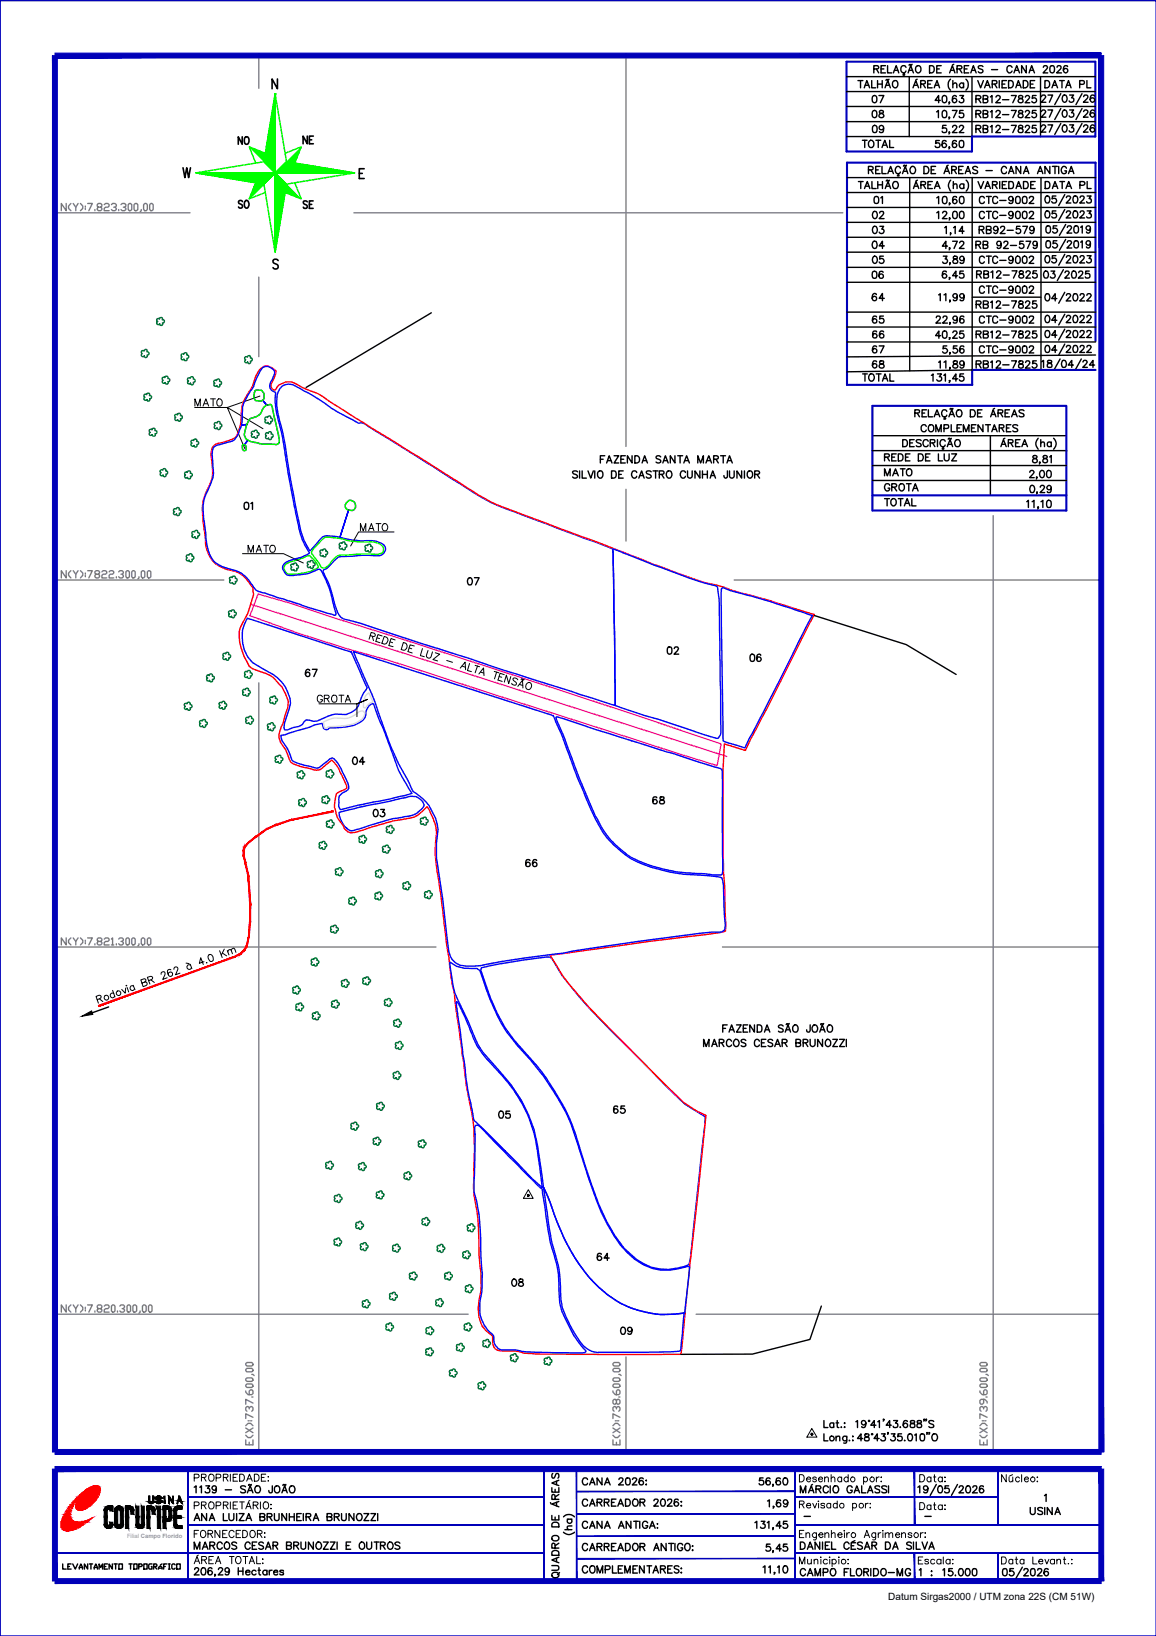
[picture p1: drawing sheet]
<svg xmlns="http://www.w3.org/2000/svg" width="210mm" height="297mm" viewBox="0 0 210 297" stroke-linecap="round" stroke-linejoin="round" font-family="sans-serif">
<defs><g id="words">
<g font-size="4.4">
<text x="157" y="22.6">08</text>
<text x="42" y="27.5">NO</text>
<text x="157.3" y="25.4">09</text>
<text x="169.7" y="25.4">5,22</text>
<text x="42" y="39.2">SO</text>
<text x="54" y="39.2">SE</text>
<text x="157.3" y="40.9">02</text>
<text x="157.3" y="43.7">03</text>
<text x="157.3" y="49">05</text>
<text x="157.3" y="60">65</text>
<text x="157.3" y="68.1">68</text>
<text x="185.6" y="88.2">2,00</text>
<text x="43" y="93.8">01</text>
<text x="159.5" y="90.3">GROTA</text>
<text x="43.7" y="101.6">MATO</text>
<text x="64.2" y="97.7">MATO</text>
<text x="83.6" y="107.6">07</text>
<text x="119.9" y="119.9">02</text>
<text x="54.3" y="124.2">67</text>
<text x="135.1" y="121.4">06</text>
<text x="56.4" y="128.8">GROTA</text>
<text x="62.8" y="140.1">04</text>
<text x="66.7" y="149.6">03</text>
<text x="89.3" y="204.3">05</text>
</g>
<g font-size="4">
<text x="157" y="19.8">07</text>
<text x="176" y="19.8">RB12-7825</text>
<text x="54" y="27.2">NE</text>
<text x="157.3" y="38.1">01</text>
<text x="176.7" y="38.1">CTC-9002</text>
<text x="157" y="46.2">04</text>
<text x="176" y="46.2">RB 92-579</text>
<text x="157" y="55.7">64</text>
<text x="176.7" y="54.3">CTC-9002</text>
<text x="157.3" y="62.4">66</text>
<text x="157.3" y="65.3">67</text>
<text x="176" y="62.4">RB12-7825</text>
<text x="176.7" y="65.3">CTC-9002</text>
<text x="34.2" y="74.8">MATO</text>
<text x="159.5" y="87.5">MATO</text>
<text x="117.5" y="147.1">68</text>
<text x="94.2" y="158.4">66</text>
<text x="110.1" y="203.2">65</text>
<text x="107.2" y="230">64</text>
<text x="91.7" y="234.6">08</text>
<text x="111.5" y="243.4">09</text>
</g>
<g font-size="2.6">
<text x="144.6" y="276.6">-</text>
<text x="166.9" y="276.6">-</text>
</g>
<text font-size="1.8" x="161.3" y="290.5">Datum Sirgas2000 / UTM zona 22S (CM 51W)</text>
<text font-size="1.1" fill="#989898" x="23.1" y="279.2">Filial Campo Florido</text>
</g></defs>
<!-- layer: 0114001139007 -->
<path d="M51.1 70.3a2.14 2.14 0 0 1 2.5-.2l1.7 .9a30.5 30.5 0 0 1 4.9 3.2l4.9 2.6 .5-.1 .6 .2 17.5 11a35.9 35.9 0 0 0 11 5.5l16.6 6.3 .4 28.4-20.2-6.4-6.5-2.2-21-6.7a3.3 3.3 0 0 1-2.1-.7 9.7 9.7 0 0 1-1.6-4.3 15.4 15.4 0 0 0-1.6-4v-.2a5.6 5.6 0 0 0 2.1-1.9l.5-.5 .8-.2 3.6-.2 1.9 .1a1.82 1.82 0 0 0 2.2-.7 1.14 1.14 0 0 0-.9-1.7l-1.1-.3a18 18 0 0 1-6.1-.6l1.6-5a.92 .92 0 0 0 1.3-.5 .92 .92 0 0 0-.8-1.2h-.5a1.19 1.19 0 0 0-.6 1.2l.1 .2 .5 .3-1.6 5-2.3-.3-.7 .1-2.4 2.6a11.8 11.8 0 0 1-2.1-5.7l-1.7-8.5a73.2 73.2 0 0 0-2-10.8 5.8 5.8 0 0 1 .3-4.4z" fill="none" stroke="#00f" stroke-width=".25"/>
<!-- layer: MALHA -->
<g fill="none" stroke="#808080" stroke-width=".25">
<path d="M47 9.8v6.2M113.7 9.8v71.3M10.2 38.6h24.3M12 36.9v1.4l-.9-1.4v1.4M12.9 36.9l-.5 .5v.4l.5 .5M13.3 36.9l.5 .7v.7M14.2 36.9l-.4 .7M14.6 36.9l.4 .5v.4l-.4 .5M15.5 37.4v.2M15.5 37.8v.2M15.9 36.9h.9l-.7 1.4M17.2 38v.3"/>
<path d="M17.9 37.6l-.2-.2v-.2l.2-.3h.4l.2 .3v.2l-.2 .2h-.4l-.2 .2v.2l.2 .3h.4l.2-.3v-.2l-.2-.2M18.9 37.2l.3-.3h.4l.2 .3v.2l-.2 .2h-.4l-.3 .2v.5h.9M20.2 37.2l.2-.3h.5l.2 .3v.2l-.4 .2M20.9 37.6l.2 .2v.2l-.2 .3h-.5l-.2-.3M21.5 38v.3M22 37.2l.2-.3h.4l.3 .3v.2l-.5 .2M22.6 37.6l.3 .2v.2l-.3 .3h-.4l-.2-.3M23.5 36.9h.2l.2 .3v.8l-.2 .3h-.2l-.2-.3v-.8zM24.6 36.9h.2l.2 .3v.8l-.2 .3h-.2l-.3-.3v-.8zM25.7 38v.3l-.3 .2M26.3 36.9h.2l.3 .3v.8l-.3 .3h-.2l-.2-.3v-.8zM27.4 36.9h.2l.2 .3v.8l-.2 .3h-.2l-.2-.3v-.8z"/>
<path d="M64.3 38.6h88.7M47 50.3v14.5M113.7 88.8v9.4M180.3 93.6v169.8M10.2 105.3h30.4M12 103.6v1.3l-.9-1.3v1.3M12.9 103.6l-.5 .4v.5l.5 .4M13.3 103.6l.5 .7v.6M14.2 103.6l-.4 .7M14.6 103.6l.4 .4v.5l-.4 .4M15.5 104v.3M15.5 104.5v.2"/>
<path d="M15.9 103.6h.9l-.7 1.3M17.4 104.3l-.2-.3v-.2l.2-.2h.5l.2 .2v.2l-.2 .3h-.5l-.2 .2v.2l.2 .2h.5l.2-.2v-.2l-.2-.2M18.5 103.8l.2-.2h.5l.2 .2v.2l-.2 .3h-.5l-.2 .2v.4h.9M19.8 103.8l.2-.2h.4l.3 .2v.2l-.3 .3h-.4l-.2 .2v.4h.9M21.1 104.7v.2M21.5 103.8l.3-.2h.4l.2 .2v.2l-.2 .3h-.2M22.2 104.3l.2 .2v.2l-.2 .2h-.4l-.3-.2M22.9 103.8l.2-.2h.2l.2 .2v.9l-.2 .2h-.2l-.2-.2zM23.9 103.8l.2-.2h.2l.3 .2v.9l-.3 .2h-.2l-.2-.2zM25.2 104.7v.2l-.2 .2M25.7 103.8l.2-.2h.2l.2 .2v.9l-.2 .2h-.2l-.2-.2zM26.8 103.8l.2-.2h.2l.2 .2v.9l-.2 .2h-.2l-.2-.2z"/>
<path d="M133.3 105.3h66.9M47 124v139.4M10.2 171.9h69M12 170.3v1.3l-.9-1.3v1.3M12.9 170.3l-.5 .4v.4l.5 .5M13.3 170.3l.5 .6v.7M14.2 170.3l-.4 .6M14.6 170.3l.4 .4v.4l-.4 .5M15.5 170.7v.2M15.5 171.1v.3M15.9 170.3h.9l-.7 1.3M17.2 171.4v.2"/>
<path d="M17.9 170.9l-.2-.2v-.2l.2-.2h.4l.2 .2v.2l-.2 .2h-.4l-.2 .2v.3l.2 .2h.4l.2-.2v-.3l-.2-.2M18.9 170.5l.3-.2h.4l.2 .2v.2l-.2 .2h-.4l-.3 .2v.5h.9M20.2 170.5l.2-.2v1.3M20.2 171.6h.5M21.1 171.4v.2M21.5 170.5l.3-.2h.4l.2 .2v.2l-.2 .2h-.2M22.2 170.9l.2 .2v.3l-.2 .2h-.4l-.3-.2M22.9 170.5l.2-.2h.2l.2 .2v.9l-.2 .2h-.2l-.2-.2zM23.9 170.5l.2-.2h.2l.3 .2v.9l-.3 .2h-.2l-.2-.2zM25.2 171.4v.2l-.2 .2M25.7 170.5l.2-.2h.2l.2 .2v.9l-.2 .2h-.2l-.2-.2zM26.8 170.5l.2-.2h.2l.2 .2v.9l-.2 .2h-.2l-.2-.2z"/>
<path d="M131.2 171.9h69M10.2 238.6h74.8M12 236.9v1.3l-.9-1.3v1.3M12.9 236.9l-.5 .4v.5l.5 .4M13.3 236.9l.5 .7v.6M14.2 236.9l-.4 .7M14.6 236.9l.4 .4v.5l-.4 .4M15.5 237.3v.3M15.5 237.8v.2M15.9 236.9h.9l-.7 1.3M17.2 238v.2M17.9 237.6l-.2-.3v-.2l.2-.2h.4l.2 .2-.2 .5h-.4l-.2 .2v.2l.2 .2h.4l.2-.2v-.2l-.2-.2"/>
<path d="M18.9 237.1l.3-.2h.4l.2 .2-.2 .5h-.4l-.3 .2v.4h.9M20.2 237.1l.2-.2h.3l.2 .2v.9l-.2 .2h-.3l-.2-.2zM21.3 238v.2M21.8 237.1l.2-.2h.4l.2 .2-.2 .5h-.2M22.4 237.6l.2 .2v.2l-.2 .2h-.4l-.2-.2M23.1 237.1l.2-.2h.2l.2 .2v.9l-.2 .2h-.2l-.2-.2zM24.1 237.1l.2-.2 .5 .2v.9l-.2 .2h-.3l-.2-.2zM25.4 238v.2l-.2 .2M25.9 237.1l.2-.2 .4 .2v.9l-.2 .2h-.2l-.2-.2zM27 237.1l.2-.2h.2l.2 .2v.9l-.2 .2h-.2l-.2-.2zM126.4 238.6h73.8M44.6 258.9l.4-.5h.5l.4 .5"/>
<path d="M44.6 252.5v.3l.4 .4h.7l.2-.2v-.5l-.2-.2-.4 .2v.7M44.6 251.5l.2-.2h.9l.2 .2v.2l-.2 .2h-.9l-.2-.2zM44.6 250.4l.2-.2h.9l.2 .2v.2l-.2 .2h-.9l-.2-.2zM44.6 248.7l.2-.3h.9l.2 .3v.2l-.2 .2h-.9l-.2-.2zM44.6 247.6l.2-.2h.9l.2 .2v.2l-.2 .2h-.9l-.2-.2zM44.6 259.3l1.3 .8M45 258h.3M45.3 255.8v-.2l-.3-.2h-.2l-.2 .2v.4l.2 .2M45.3 255.6l.2-.2h.2l.2 .2v.4l-.2 .2M45.5 258h.2M45.7 249.5h.2l.2 .3M45.7 253.6h.2"/>
<path d="M45.9 257.3l-1.3-.6v.8M45.9 254.7l-1.3-.6v.9M45.9 259.3l-1.3 .8M111.3 258.9l.4-.5h.4l.5 .5M111.3 252.5v.3l.4 .4h.7l.2-.2v-.5l-.2-.2h-.3l-.2 .2v.7M111.3 251.5l.2-.2h.9l.2 .2v.2l-.2 .2h-.9l-.2-.2zM111.3 250.4l.2-.2h.9l.2 .2v.2l-.2 .2h-.9l-.2-.2zM111.3 248.7l.2-.3h.9l.2 .3v.2l-.2 .2h-.9l-.2-.2zM111.3 247.6l.2-.2h.9l.2 .2v.2l-.2 .2h-.9l-.2-.2zM111.3 259.3l1.3 .8M111.7 258h.2M111.9 255.8v-.2l-.2-.2h-.2l-.2 .2v.4l.2 .2"/>
<path d="M111.9 255.6l.2-.2h.3l.2 .2v.4l-.2 .2M111.9 254.3l.2-.2h.3l.2 .2v.4l-.2 .3h-.3l-.2-.3v-.4l-.2-.2h-.2l-.2 .2v.4l.2 .3h.2l.2-.3M112.1 258h.3M112.4 249.5h.2l.2 .3M112.4 253.6h.2M112.6 257.3l-1.3-.6v.8M112.6 259.3l-1.3 .8M113.7 246.4v17M177.9 258.9l.5-.5h.4l.4 .5M177.9 252.5v.3l.5 .4h.6l.2-.2v-.5l-.2-.2h-.2l-.2 .2v.7M177.9 251.5l.2-.2h.9l.2 .2v.2l-.2 .2h-.9l-.2-.2zM177.9 250.4l.2-.2h.9l.2 .2v.2l-.2 .2h-.9l-.2-.2z"/>
<path d="M177.9 248.7l.2-.3h.9l.2 .3v.2l-.2 .2h-.9l-.2-.2zM177.9 247.6l.2-.2h.9l.2 .2v.2l-.2 .2h-.9l-.2-.2zM177.9 259.3l1.3 .8M178.4 258h.2M178.6 255.8v-.2l-.5-.2-.2 .2v.4l.2 .2M178.6 255.6l.2-.2h.2l.2 .2v.4l-.2 .2M178.6 254.1v.6l-.2 .3h-.3l-.2-.3v-.4l.2-.2h.7l.4 .4v.2M178.8 258h.2M179 249.5h.2l.3 .3M179 253.6h.2M179.2 257.3l-1.3-.6v.8M179.2 259.3l-1.3 .8"/>
<path d="M44.6 261.4v.9h1.3v-.9M44.6 260.6l.4 .4h.5l.4-.4M45.3 261.9v.4M111.3 261.4v.9h1.3v-.9M111.3 260.6l.4 .4h.4l.5-.4M111.9 261.9v.4M177.9 261.4v.9h1.3v-.9M177.9 260.6l.5 .4h.4l.4-.4M178.6 261.9v.4"/>
</g>
<!-- layer: TEXTO -->
<path d="M95.9 216l.9 1.6h-1.8zM147.4 259.4l.9 1.5h-1.8z" fill="none" stroke="#000" stroke-width=".18"/>
<g fill="#000" stroke="#000" stroke-width=".18">
<path d="M95.8 217.1h.1zM95.8 217.2l.1-.1zM95.9 217.1v.1z"/>
<path d="M95.8 216.9l.1 .2zM95.8 216.9l.1 .2h-.1z"/>
<path d="M95.9 217.1h.2zM96 216.9l.1 .2h-.2zM95.9 216.9v.2z"/>
<path d="M147.3 260.4h.1zM147.3 260.5l.1-.1zM147.4 260.4v.1h.1z"/>
<path d="M147.3 260.3l.1 .1v-.1zM147.3 260.3l.1 .1h-.1z"/>
<path d="M147.4 260.4h.2zM147.4 260.4l.1-.1 .1 .1zM147.4 260.3v.1l.1-.1z"/>
</g>
<g fill="none" stroke="#000" stroke-width=".25">
<path d="M149.6 257.9v1.3h.7M151.4 258.5a.41 .41 0 0 0-.6 0 .41 .41 0 0 0 0 .6 .41 .41 0 0 0 .6-.1M151.4 258.3v.9M151.8 258.3h.5M152 257.9l.1 1.3h.2M152.7 259.1l.1 .1M153.3 258.4h.1zM153.3 259.2h.1zM155.4 258.1l.3-.2v1.3M157.2 258.3a.4 .4 0 0 1-.5 .4 .4 .4 0 0 1-.2-.6 .4 .4 0 0 1 .6 0 .65 .65 0 0 1 .1 .8 .65 .65 0 0 1-.7 .3v-.2M159 258.8h-.9l.6-.9v1.3M159.4 258.1l.3-.2v1.3"/>
<path d="M160.5 257.7h-.1h.1l-.1 .3M161.8 258.8h-.9l.6-.9v1.3M162.3 257.9h.7l-.4 .5a.43 .43 0 0 1 .4 .4 .43 .43 0 0 1-.3 .5 .43 .43 0 0 1-.5-.4M163.4 259.1l.1 .1M164.8 258.1l-.3-.2a.66 .66 0 0 0-.5 .6 .66 .66 0 0 0 .5 .7 .41 .41 0 0 0 .3-.4 .41 .41 0 0 0-.4-.4 .41 .41 0 0 0-.4 .4M165.4 258l-.1 .2 .2 .2a.53 .53 0 0 1 .6 .5 .44 .44 0 0 1-.5 .3 .44 .44 0 0 1-.3-.4l.1-.3 .7-.3-.1-.2zM166.6 258v.3l.4 .2a.36 .36 0 0 1 .3 .3 .36 .36 0 0 1-.3 .4h-.4l-.1-.3a.6 .6 0 0 1 .7-.6v-.3zM167.9 257.7h-.2h.2l-.2 .3M168.2 257.7h-.1h.1l-.1 .3M169.5 258.1l-.3-.2-.5 .2 .1 .3 .7 .4-.1 .4h-.4l-.3-.2M149.6 260.3v1.3h.7M151.8 261l.2-.2h.4l.1 .8"/>
<path d="M151.8 260.8v.8M153.8 260.8l-.1 1.1-.5 .1M153.8 260.9a.42 .42 0 0 0-.7 0 .42 .42 0 0 0 0 .6 .42 .42 0 0 0 .7-.1M154.2 261.5l.1 .1M154.8 260.8l.1 .1zM154.9 261.5v.1zM156.6 261.2h-.9l.6-.9v1.3M157.1 260.4v.4l.3 .1a.36 .36 0 0 1 .4 .3 .36 .36 0 0 1-.3 .4h-.4l-.1-.2a.6 .6 0 0 1 .7-.6v-.4zM159.6 261.2h-.9l.6-.9v1.3M160.1 260.3h.6l-.3 .5a.43 .43 0 0 1 .4 .4 .43 .43 0 0 1-.4 .5 .43 .43 0 0 1-.5-.3M161.3 260.1h-.1h.1l-.1 .3M161.8 260.3h.7l-.3 .5a.44 .44 0 0 1 .3 .7 .44 .44 0 0 1-.8-.1"/>
<path d="M163.7 260.3h-.6l-.1 .6a.45 .45 0 0 1 .7-.1 .45 .45 0 0 1-.1 .7 .45 .45 0 0 1-.6-.1M164.3 261.5v.1M165 260.4l.2-.1a.65 .65 0 0 1 .5 .7 .65 .65 0 0 1-.5 .6 .79 .79 0 0 1-.2-1.2zM166.1 260.5l.3-.2v1.3M167.2 260.4h.5l.2 .5a.53 .53 0 0 1-.5 .7 .69 .69 0 0 1-.3-1.1zM168.4 260.1h-.1h.1l-.1 .3M168.8 260.1h-.1h.1l-.1 .3M169.3 260.5l.3-.2a.63 .63 0 0 1 .6 .7 .63 .63 0 0 1-.7 .6l-.3-.5z"/>
<circle cx="157.8" cy="258" r=".11"/>
<circle cx="151" cy="261.2" r=".43"/>
<circle cx="158.3" cy="260.4" r=".11"/>
</g>
<!-- layer: MATO -->
<path d="M45.2 76.2l.5-.3 .6-.2a1.91 1.91 0 0 0 1.4-1.4 1.37 1.37 0 0 1 1.6-.8l1.2 5.5a1.4 1.4 0 0 1-.1 1.6l-2.4 .1-2.2-.5a1.58 1.58 0 0 1-1.2-2.3zM46.4 70.9a1.09 1.09 0 0 1 1.4 .4 1.09 1.09 0 0 1-.3 1.5h-.2a.95 .95 0 0 1-1.2-.8zM44 80.8a.53 .53 0 0 1 .7 .2 .53 .53 0 0 1 0 .6 .4 .4 0 0 1-.5 .2 .4 .4 0 0 1-.2-.5zM58.3 98.2a1.4 1.4 0 0 1 1.7-.6l1.5 .1a20.1 20.1 0 0 0 6.4 .7 1.78 1.78 0 0 1 1.7 1.1 .83 .83 0 0 1-.9 1.1l-.2 .1a34.7 34.7 0 0 0-6.2 .1 2.65 2.65 0 0 0-2.4 1.5 1.24 1.24 0 0 1-1.6 .7l-1.7-2.6 .2-.5zM51.8 102.5l.7-.4 2.6-.8a1.07 1.07 0 0 1 1.7 .1 2.41 2.41 0 0 1 .9 1.7 9 9 0 0 1-5.4 1.1 1.18 1.18 0 0 1-.5-1.7z" fill="none" stroke="#0f0" stroke-width=".25"/>
<!-- layer: REDE_DE_LUZ -->
<path d="M45.5 109.7l86.5 27.7M46.9 107.9l6.3 1.8 6.6 2.2 13.3 4.2 26.2 8.4 31.6 10.6-.7 3.9-59.7-19.1-7.2-2-9.1-2.9-8.8-3.2z" fill="none" stroke="#f0f" stroke-width=".25"/>
<!-- layer: 0114001139004 -->
<path d="M51 133.5l.7-.1 4.4-1.3 1-.5 1.4-.3 .3 1 .2 .1h.5l.3-.2h1.1a9.9 9.9 0 0 0 4.6-1.2 1.63 1.63 0 0 0 .9-1.6 2.07 2.07 0 0 1 1.3-1.7l.2 .2 1.1 3.1 .6 1.3 2.1 5.6a23.2 23.2 0 0 0 3.1 6.1l-4 1.1-5.8 1.1-3.2 .8a3.4 3.4 0 0 1-.2-2.5l.6-.5a1.84 1.84 0 0 0 1.1-.9 15.7 15.7 0 0 0-1.9-4.5l-.7-.8-.4-.2-.4 .2-1.6 1.3a1.24 1.24 0 0 1-1.6 .2l-.4-.2a10.3 10.3 0 0 1-3.3-1l-.3-.9a8.4 8.4 0 0 0-1.5-2.7z" fill="none" stroke="#00f" stroke-width=".25"/>
<!-- layer: 0114001139067 -->
<path d="M44.9 112.3l18.9 6.1 2.9 6.5a7.1 7.1 0 0 0-1.6 3.3 3.8 3.8 0 0 1-4.2 1.5l-1.3 .3-2 .9-.7 .1-1.3-.3-.4 .4-.3 .5-.6 .3-1.1 .2-1 .4h-.5l-.1-.3v-.9l1.1-3.6a7.1 7.1 0 0 0-4.7-6.1 6.3 6.3 0 0 1-3.7-8.1z" fill="none" stroke="#00f" stroke-width=".25"/>
<!-- layer: 0114001139065 -->
<path d="M87.4 175.7a86 86 0 0 1 12.4-1.9l.4 .2a40.5 40.5 0 0 0 6.9 9.1l13.8 14.1a21.9 21.9 0 0 0 7.2 5.6l-2.8 25.7-.2 1.1a9.3 9.3 0 0 1-9.6-1l-2.2-2a34.4 34.4 0 0 1-5.9-11.4l-1.1-3.4a59.3 59.3 0 0 0-3.7-10.5 43.4 43.4 0 0 0-7.3-10.2 26.5 26.5 0 0 1-6.3-10l-1.7-5z" fill="none" stroke="#00f" stroke-width=".25"/>
<!-- layer: 0114001139003 -->
<path d="M61.6 147.5l3.6-.9 8.5-1.8a2.39 2.39 0 0 1 3.3 1.3 4 4 0 0 1-3.6 2.2l-.4 .1a23.8 23.8 0 0 0-7 1.9l-1.2 .3a1.29 1.29 0 0 1-1.9-.3 4.4 4.4 0 0 1-1.3-2.8z" fill="none" stroke="#00f" stroke-width=".25"/>
<!-- layer: TEXTO_DIVERSOS -->
<g fill="none" stroke="#000" stroke-width=".18">
<path d="M47.2 71.9l-5.9 2.1h-6M47.8 77.8l-6.5-3.8 3.1 7.4M71.5 96.6h-6.4l-1.4 2.5M44 100.5h7.5l3.6 1.7M67.2 115.4l.7 .2 .3-.3-.3-.3-.5-.2-.4 1.3M67.6 115.6l.2 .7M68.5 115.8l.4 .1M69.4 115.5l-.8-.3-.4 1.2 .8 .3M69.8 115.6a.7 .7 0 0 1 .6 .7 .7 .7 0 0 1-.6 .7l-.5-.2zM70.8 116.5l.5 .2M71.8 116.2l-.8-.3-.4 1.3 .8 .2M73.2 116.7l.5 .1a.7 .7 0 0 1 .1 .9 .7 .7 0 0 1-.9 .2z"/>
<path d="M74.3 117.6l.5 .2M75.2 117.3l-.7-.2-.4 1.2 .7 .3M76.7 117.8l-.4 1.2 .7 .2M77.7 118.1l-.3 .9 .3 .5a.42 .42 0 0 0 .6-.3l.2-.9M79 118.5l.8 .3-1.2 .9 .9 .3M81.1 119.9l1.1 .4M57.9 127.8h6.9l1.9-.8-1.9 .8v2.3M83.6 121.3l.9-1.1v1.4M83.9 120.9l.6 .2M85.3 120.5l-.4 1.2 .7 .2M86.3 120.8l.8 .3M86.7 120.9l-.4 1.3"/>
<path d="M87 122.4l.8-1.1 .1 1.4M87.2 122l.6 .2M89.7 121.9l.9 .3M90.2 122l-.4 1.3M90.6 122.8l.5 .2M91.6 122.5l-.8-.3-.4 1.3 .8 .2M92.8 122.8l-.4 1.3-.5-1.5-.3 1.3M94 123.4l-.1-.1a.49 .49 0 0 0-.8 0l.6 .6v.4l-.3 .1-.4-.2-.1-.1M94 124.6l.9-1.1 .1 1.4M94.3 124.3l.6 .1M94.7 123.3l-.1 .1M94.8 123.3h.1"/>
<path d="M94.9 123.3v.1M95 123.4h.1M95.2 123.3l-.1 .2M95.8 124a.6 .6 0 0 1 .7 .3 .6 .6 0 0 1-.3 .8 .6 .6 0 0 1-.8-.3 .6 .6 0 0 1 .4-.8zM20.4 179.8l.5 1.2M22.8 179.4l-.1 .9-.6-.7M22.9 178.9l.1 .1zM23.1 179.3l.3 .8M24.2 178.9l.3 .8M24.3 179.1a.41 .41 0 0 0-.6 .1 .41 .41 0 0 0 .2 .6 .41 .41 0 0 0 .5-.3M26.3 178.3l.4 .1v.4l-.2 .1-.5 .2-.4-1.2 .7-.2 .2 .1v.4l-.7 .3M27 178l.5-.1 .2-.5-.4-.1-.5 .1 .4 1.3"/>
<path d="M27.4 177.9l.6 .5M29.3 176.9l.1-.4h.4l.2 .2-.1 .3-.4 .8 .9-.3M31 176.1l-.1-.1a.42 .42 0 0 0-.5 .4l.3 .8a.4 .4 0 0 0 .6-.2 .4 .4 0 0 0-.3-.5 .4 .4 0 0 0-.4 .5M31.6 176l.1-.4 .2-.1 .4 .2v.3l-.4 1 .8-.3M33.8 174.9h.5M34.5 175.1l.3 .8M34.6 175.2a.41 .41 0 0 0-.6 .2 .41 .41 0 0 0 .2 .6 .41 .41 0 0 0 .6-.3M37 174.6l-.8 .3 .2-1 .5 1.2M37.5 174.7v.1h.1M37.8 173.5l.2-.2a.67 .67 0 0 1 .7 .5 .67 .67 0 0 1-.3 .8 .83 .83 0 0 1-.6-1.1zM39.9 172.6l.4 1.2M40.4 173l.7 .6"/>
<path d="M40.7 172.3l-.5 1.1M41.3 172.6l.3 .8M41.4 172.8l.2-.3 .3-.1 .3 .8M42 172.6l.1-.3 .4-.1 .3 .7M17.7 181.5l.6-.3v-.4l-.4-.1-.5 .2 .5 1.2M18 181.3l.7 .5M20.7 180.4a.42 .42 0 0 0-.6 .1 .42 .42 0 0 0 .2 .6 .42 .42 0 0 0 .5-.3"/>
<circle cx="19.3" cy="181.1" r=".44"/>
<circle cx="21.5" cy="180.3" r=".43"/>
</g>
<!-- layer: GROTA -->
<path d="M58.7 131.1l.6-.3a4.7 4.7 0 0 1 3.3-.3 4.2 4.2 0 0 0 2.6-1.3l.5-.1 .6 .3a2.16 2.16 0 0 1-1.6 1.8 13.8 13.8 0 0 1-5.1 .7l-.2 .3h-.4zM66.5 126.2l.5-.4 .7 1.7a1.9 1.9 0 0 0-1.4 1.1l-.3-.2v-.8z" fill="none" stroke="#dcdcdc" stroke-width=".25"/>
<!-- layer: 0114001139 -->
<path d="M47.1 67.1a1.7 1.7 0 0 1 2.8 .1l.2 .2v.3l-.5 1.3a1.15 1.15 0 0 0 .1 1.8 .77 .77 0 0 0 .7-.7 2.81 2.81 0 0 1 3.4-.3l2.4 1.1a14.2 14.2 0 0 1 4.4 2.5l23.9 14.9a38.2 38.2 0 0 0 10.3 5.1l13.1 4.8 10.8 4.3 2.3 .8a52.9 52.9 0 0 0 10.5 3.3l1.1 .5 7.2 1.9 8.1 2.6-12.6 24.7-3.8-1.2-.2 4.9v14.4l.1 3.9 .2 2.3 .1 8.5a109.2 109.2 0 0 1-11.1 1.5l-20.7 2.8 2.3 3.8 1.3 1.6 3.3 3.9 3.6 3.8 13.7 13.6 2.4 1.6 1.7 .8-2.9 27.1-1.6 16.3-26.6-.1a10.7 10.7 0 0 1-3.5-.5h-1.8a2.06 2.06 0 0 1-2.1-.7l-.2-.7v-1.2l-.3-.4a5.1 5.1 0 0 1-2.4-4.7l.2-1.4a17 17 0 0 0 .1-7.2l-.3-7.6-.8-5.6 .1-7.9a34.7 34.7 0 0 0-1.1-9.2l-2.2-15.8a16.3 16.3 0 0 0-.7-4.3l-2.4-18.8a24.9 24.9 0 0 1-.5-8.8 10.7 10.7 0 0 0-1.6-4.5 5.6 5.6 0 0 1-4.5 2.3 21.3 21.3 0 0 0-5.7 1.4l-2.5 .8a1.75 1.75 0 0 1-2.6-1.1 5 5 0 0 1-1.3-2.6 4.6 4.6 0 0 1 .2-3.3l1.8-.9a16.7 16.7 0 0 0-2.3-4.6l-.5-.5-1.7 1.4a2.08 2.08 0 0 1-2.4 .1 9.1 9.1 0 0 1-3.3-1.1l-.4-1a8.1 8.1 0 0 0-1.5-2.6 2.94 2.94 0 0 1 .2-2.9l1.1-3.3 .2-1.3-.3-.6a6.2 6.2 0 0 0-2.1-3.2 5.7 5.7 0 0 0-3.2-1.7l-.9-.4-.6-.4a12 12 0 0 1-1.9-6.4l.6-1.5a14.8 14.8 0 0 0 1.9-4.8l.2-.3-.1-1.2-.2-.2a5.8 5.8 0 0 0-4.4-3.2 5.2 5.2 0 0 1-4.1-5.3v-.7a20.5 20.5 0 0 1-.3-6.8l.5-1.4a7 7 0 0 0 .9-5.6 3.3 3.3 0 0 1 .4-2.7l.7-.4 1.7-.4a2.27 2.27 0 0 0 2-1.5 9.1 9.1 0 0 0 .7-4.1 9.8 9.8 0 0 1 1.9-4.4l.7-1.9z" fill="none" stroke="#f00" stroke-width=".25"/>
<!-- layer: 0114001139068 -->
<path d="M101 130.2h.2l1.3 .3 5.7 2 22.7 7.1 .2 .4 .1 2.1v13.1a8 8 0 0 1-.2 3.6l-1.5 .1-1.4-.2a29.1 29.1 0 0 1-13.8-3.3 17.4 17.4 0 0 1-6.3-7.5l-2.7-6.4z" fill="none" stroke="#00f" stroke-width=".25"/>
<!-- layer: 0114001139066 -->
<path d="M64.2 118.3l36.3 11.6 1.9 4.7a118.3 118.3 0 0 0 6.4 15.2 16.8 16.8 0 0 0 12.1 8.3 31.6 31.6 0 0 0 7.7 .9 5.3 5.3 0 0 1 2.5 .5l.3 1.1 .3 7.4-.1 .9-.6 .3h-1.7a586.3 586.3 0 0 0-28.5 4 123.6 123.6 0 0 0-13.6 2.1l-2.6 .1a3.1 3.1 0 0 1-3.1-2.6l-1.1-9.5-1.2-7.6v-2.6a8.3 8.3 0 0 0-3.6-9l-.6-.4-.7-1.5a47.9 47.9 0 0 1-4.7-10.3 88.5 88.5 0 0 0-4.4-11.1z" fill="none" stroke="#00f" stroke-width=".25"/>
<!-- layer: 0114001139001 -->
<path d="M47.6 66.9a1.42 1.42 0 0 1 2.3 .9l-.4 1a1.57 1.57 0 0 0-.3 1.9l.8 .5a17.4 17.4 0 0 0 1.1 7.1l1.2 7.4 1.3 6.7a22.1 22.1 0 0 0 1.9 6.9l.7 1.1a9.2 9.2 0 0 1-3.5 1.4 1.34 1.34 0 0 0-1.3 1.7 1.78 1.78 0 0 0 2.4 .9 7.8 7.8 0 0 0 4-1h.3a18.6 18.6 0 0 1 2.6 7l.3 1.2a1.15 1.15 0 0 1-1.1-.2l-3.9-1.1-7.7-2.6a2.99 2.99 0 0 1-2.7-1.7 5.6 5.6 0 0 0-4.2-2.8l-1.5-.6a2.92 2.92 0 0 1-1.5-1.4 12.9 12.9 0 0 1-1.1-5.1 14.2 14.2 0 0 1-.1-5.8l1-2.4a5.3 5.3 0 0 0 .5-3.5l-.1-1.1a3.7 3.7 0 0 1 .3-2.2l.4-.2 1.7-.5a2.63 2.63 0 0 0 1.9-1l1-2.2 .9-.1-.4 1.3a1.24 1.24 0 0 0 .6 1.5l-.6 .8a.59 .59 0 0 0-.3 .9 .41 .41 0 0 0 .6 .1 .41 .41 0 0 0 0-.6l-.3-.3 .6-.9 .6 .3 2 .4 2 .1a.89 .89 0 0 0 1.1-.5l-.2-1.5-1-4.3a.69 .69 0 0 0-.2-.8 .69 .69 0 0 0-.9 0l-.7-.9 .1-.2a1.11 1.11 0 0 0-.1-1.4 1.11 1.11 0 0 0-1.4-.1l-.1 .4a.94 .94 0 0 0 0 1 .94 .94 0 0 0 1 .4l.5-.1 .7 .9a2.72 2.72 0 0 0-1.1 1.6l-.7 .4a1.81 1.81 0 0 0-1.6 1.1l-.2 .4-.9 .1 .1-1a6.2 6.2 0 0 1 1-4.5l.6-.8a3.3 3.3 0 0 0 .8-1.8z" fill="none" stroke="#00f" stroke-width=".25"/>
<!-- layer: MARGEM -->
<path d="M0 .1h209.9v296.9h-209.9zM0 .1v296.9" fill="none" stroke="#0000b8" stroke-width=".25"/>
<g fill="#0000b8" stroke="#0000b8" stroke-width=".18">
<path d="M98.7 266.7l.1 20.1v-20.1zM98.7 266.7l.1 20.1h-.1z"/>
<path d="M10 281.9h88.8zM10 282l88.8-.1z"/>
<path d="M144.4 281.9h55.5zM144.4 282l55.5-.1z"/>
<path d="M34.1 276.8h64.7zM34.1 276.9l64.7-.1z"/>
<path d="M144.4 276.8h55.6zM144.4 276.9l55.6-.1z"/>
<path d="M34.1 271.8h64.7zM34.1 271.9l64.7-.1z"/>
<path d="M34.1 266.7l.1 20.3zM34.1 266.7l.1 20.3z"/>
<path d="M104.6 266.7l.1 20.1zM104.6 266.7l.1 20.1z"/>
<path d="M144.3 266.7l.1 20.1zM144.3 266.7l.1 20.1z"/>
<path d="M166 282l.1 5v-5zM166 282l.1 5h-.1z"/>
<path d="M181.2 282l.1 5zM181.2 282l.1 5z"/>
<path d="M144.4 271.8h36.8zM144.4 271.9l36.8-.1z"/>
<path d="M181.2 266.7l.1 10.2zM181.2 266.7l.1 10.2z"/>
<path d="M166 266.7v10.2h.1zM166 266.7h.1v10.2z"/>
<path d="M104.7 270.7h39.7zM104.7 270.8l39.7-.1z"/>
<path d="M104.7 274.8h39.7zM104.7 274.9l39.7-.1z"/>
<path d="M104.7 278.9h39.7zM104.7 279l39.7-.1z"/>
<path d="M104.7 282.9h39.7zM104.7 283l39.7-.1z"/>
<path d="M10 10.5h189.9v-.9zM10 9.6h189.9l-189.9 .9z"/>
<path d="M9.5 10.1l.9 253.5v-253.5zM9.5 10.1l.9 253.5h-.9z"/>
<path d="M10 263.2v.9l189.9-.9zM10 264.1l189.9-.9v.9z"/>
<path d="M199.5 10.1v253.5h.9zM199.5 10.1h.9v253.5z"/>
<path d="M199.5 266.7l.9 20.3v-20.3zM199.5 266.7l.9 20.3h-.9z"/>
<path d="M10 287.5h189.9v-.9zM10 286.6h189.9l-189.9 .9z"/>
<path d="M9.5 266.7v20.3h.9zM9.5 266.7h.9v20.3z"/>
<path d="M10 266.3v.9l189.9-.9zM10 267.2l189.9-.9v.9z"/>
<path d="M34.1 266.7l.1 20.2zM34.1 266.7l.1 20.2z"/>
</g>
<g fill="none" stroke="#000" stroke-width=".25">
<path d="M27.4 272.8h.1M27.4 273h.1M27.4 272.8l-.2-.2v-1h-.2v1l.2 .3 .2 .1M27.5 272.8l.2-.2v-1h.2v1l-.2 .3-.2 .1M35.3 270l.3-.2v1.2M35.3 276.1l.5-1.3 .5 1.3M35.5 275.7h.6M36.3 270l.3-.2v1.2M37.4 269.8h.7l-.4 .4a.44 .44 0 0 1 .3 .7 .44 .44 0 0 1-.7-.1M37.5 274.8v1.3l-.9-1.3v1.3M38 276.1l.5-1.3 .5 1.3M38.2 275.7h.6"/>
<path d="M39.3 270.2a.41 .41 0 0 1-.6 .3 .41 .41 0 0 1-.1-.6 .41 .41 0 0 1 .6 0v.9l-.3 .2h-.3v-.1M40.6 274.8v1.3h.7M40.9 270.5h1.1M41.6 274.8v.9l.4 .4 .2-.1 .3-.3v-.9M43 274.8v1.3M43.4 274.8h.9l-.9 1.3h.9M44.6 269.9l-.4-.1-.5 .1 .1 .3 .6 .3 .2 .2v.2l-.4 .1-.5-.1M44.7 276.1l.5-1.3 .5 1.3M44.9 275.7h.6M44.9 271l.5-1.2 .5 1.2M45.1 270.6h.6M45.2 269.6l-.1 .1"/>
<path d="M45.2 269.6h.2M45.5 269.6h.1M45.6 269.5v.1M46.4 269.9l.3-.1a.63 .63 0 0 1 .6 .7 .63 .63 0 0 1-.8 .5l-.2-.4zM46.6 280h-.8v1.3h.8M47.2 275.4h.8l.1-.3-.1-.2-.8-.1v1.3l.8-.1 .1-.3-.3-.3M48.5 275.4h.8l.1-.3-.1-.2-.8-.1v1.3M48.9 275.4l.5 .7M49.4 269.8v1.2h-.5l-.1-.4M49.8 274.8v.9a.43 .43 0 0 0 .4 .4 .43 .43 0 0 0 .5-.4v-.9M50 269.9l.2-.1a.62 .62 0 0 1 .6 .7 .62 .62 0 0 1-.7 .5l-.3-.4zM51.2 271l.5-1.2 .5 1.2"/>
<path d="M51.4 270.6h.6M51.4 269.6v.1M51.5 269.6h.1M51.7 269.6h.2M51.9 269.5v.1M52 274.8v1.3l-.8-1.3v1.3M52.5 274.8v1.3M52.5 275.4h.9M52.8 269.8h.1a.63 .63 0 0 1 .7 .7 .63 .63 0 0 1-.8 .5l-.3-.4v-.4zM53.4 274.8v1.3M53.9 275.4h.5M54.7 280v1.1l.3 .2 .5-.2v-1.1"/>
<path d="M54.7 274.8h-.8v1.3h.8M55.1 274.8v1.3M55.6 275.4h.7l.1-.5-.8-.1v1.3M56 275.4l.4 .7M56.9 276.1l.5-1.3 .5 1.3M56.9 280v1.3l-.9-1.3v1.3M57.1 275.7h.6M58.7 280h.9l-.9 1.3h.9M59.4 275.4h.8l.1-.3-.1-.2-.8-.1v1.3l.8-.1 .1-.3-.3-.3M60 280h.8l-.8 1.3h.8M60.7 275.4h.8l.1-.3-.1-.2-.8-.1v1.3M61.1 275.4l.5 .7"/>
<path d="M61.2 280v1.3M62 274.8v.9a.43 .43 0 0 0 .4 .4 .43 .43 0 0 0 .5-.4v-.9M63.7 280h-.8v1.3h.8M64.3 274.8v1.3l-.9-1.3v1.3M64.9 275l.2-.2a.63 .63 0 0 1 .7 .7 .63 .63 0 0 1-.8 .5l-.3-.4zM66.1 274.8h.9l-.9 1.3h.9M66.6 280v.9l.4 .4 .4-.2 .1-.2v-.9M67.4 274.8h.8l-.8 1.3h.8M67.9 280h.9M68.4 280v1.3M68.6 274.8v1.3M99.9 272.8l.2 .3"/>
<path d="M100.2 275.2v.8h1.3v-.8M100.2 270.1v.8h1.3v-.8M100.2 279a.64 .64 0 0 1 .8-.2 .64 .64 0 0 1 .4 .7 .64 .64 0 0 1-.8 .3 .64 .64 0 0 1-.4-.8zM100.4 276.5l.3-.1h.5l.2 .2 .1 .6h-1.3v-.4zM100.4 267.5l-.2 .3 .2 .6 .2-.1 .5-.8 .3 .2 .1 .4-.2 .3M100.8 272.2v-.7l-.4-.2-.2 .2v.7h1.3M100.8 270.4v.5M100.8 275.4v.6M101 268.9v.7M101 272.8v.6M101.5 272.6l-1.3 .5 1.3 .5M101.5 268.8l-1.3 .5 1.3 .4"/>
<path d="M101.5 271.3l-.7 .5M102.3 278.2a1.36 1.36 0 0 0 2 0M102.3 275.4a1.36 1.36 0 0 1 2 0M102.6 277.7h1.2M103 275.8h.8M103.2 275.8a.42 .42 0 0 0-.1 .7 .42 .42 0 0 0 .6 0 .42 .42 0 0 0 0-.7M103.8 277.1h-.8v.5l.3 .1M106.7 268.6a.48 .48 0 0 0-.6-.3 .48 .48 0 0 0-.4 .5v.3a.48 .48 0 0 0 .4 .5 .48 .48 0 0 0 .6-.3M106.7 272.5a.48 .48 0 0 0-.6-.3 .48 .48 0 0 0-.4 .5v.3a.48 .48 0 0 0 .4 .5 .48 .48 0 0 0 .6-.3M106.7 276.5a.48 .48 0 0 0-.6-.3 .48 .48 0 0 0-.4 .5v.3a.48 .48 0 0 0 .4 .5 .48 .48 0 0 0 .6-.3M107.1 269.6l.5-1.3 .4 1.3M107.1 273.5l.5-1.3 .4 1.3"/>
<path d="M107.1 277.5l.5-1.3 .4 1.3M107.2 269.2h.7M107.2 273h.7M107.2 277.1h.7M108.4 272.8l.8-.1 .1-.3-.1-.2h-.8v1.3M108.8 272.8l.5 .7M109.3 268.3v1.3l-.9-1.3v1.3M109.3 276.2v1.3l-.9-1.3v1.3M109.7 272.8l.7-.1 .1-.4-.8-.1v1.3M109.8 269.6l.5-1.3 .5 1.3M109.8 277.5l.5-1.3 .5 1.3M110 269.2h.6"/>
<path d="M110 277.1h.6M110.2 272.8l.4 .7M111 272.8h.5M111.8 272.2h-.8v1.3h.8M112.2 273.5l.5-1.3 .5 1.3M112.3 277.5l.5-1.3 .5 1.3M112.4 268.6l.2-.3h.3l.2 .2-.2 .5-.6 .6h.9M112.4 273h.6M112.5 277.1h.6M113.6 272.2h.4a.68 .68 0 0 1 .4 .6 .68 .68 0 0 1-.4 .7h-.4zM113.7 268.4h.6l.1 .5a.53 .53 0 0 1-.5 .7 .87 .87 0 0 1-.2-1.2zM114.6 276.2v1.3l-.9-1.3v1.3"/>
<path d="M114.9 268.6l.2-.3 .4 .1 .1 .1a1.67 1.67 0 0 1-.8 1.1h.9M115 272.4l.2-.2a.63 .63 0 0 1 .7 .7 .63 .63 0 0 1-.8 .5l-.2-.4zM115.1 276.2h.8M115.5 276.2v1.3M116.2 276.2v1.3M116.2 272.8l.8-.1 .1-.3-.3-.2h-.6v1.3M116.7 272.8l.4 .7M116.8 268.5l-.4-.2a.7 .7 0 0 0-.3 1.1 .39 .39 0 0 0 .6 .1 .39 .39 0 0 0 0-.6 .39 .39 0 0 0-.6 .1l-.1 .2M117.3 268.8h.1zM117.3 269.6h.1zM117.6 276.5a.48 .48 0 0 0-.5-.3 .48 .48 0 0 0-.4 .5v.3a.47 .47 0 0 0 .4 .5 .47 .47 0 0 0 .5-.5h-.3M117.9 277.5l.5-1.3 .6 1.3"/>
<path d="M118.2 277.1h.5M118.7 272.5l.3-.3 .4 .1 .1 .2-.2 .4-.6 .6h.8M119.3 276.7l.1 .1zM119.4 277.4v.1zM120.1 272.2h.2a.65 .65 0 0 1 .5 .6 .65 .65 0 0 1-.5 .7 .79 .79 0 0 1-.2-1.3zM121.2 272.5l.1-.2 .2-.1h.4l.1 .2-.2 .5-.6 .6h.8M123.1 272.4v-.2h-.3a.69 .69 0 0 0-.4 .7 .69 .69 0 0 0 .5 .6 .39 .39 0 0 0 .3-.4 .39 .39 0 0 0-.4-.4 .39 .39 0 0 0-.4 .3M123.7 272.7h.1zM123.7 273.3v.2zM137.1 276.5l.3-.3v1.3M138.2 276.2h.7l-.4 .5a.44 .44 0 0 1 .4 .7 .44 .44 0 0 1-.8-.1M138.6 268.3h-.6l-.1 .6a.45 .45 0 0 1 .7-.1 .45 .45 0 0 1-.1 .7 .45 .45 0 0 1-.7-.1"/>
<path d="M139.3 276.5l.3-.3v1.3M139.4 272.5l.3-.2v1.3M139.8 268.5l-.2-.2a.66 .66 0 0 0-.5 .6 .66 .66 0 0 0 .4 .7 .4 .4 0 0 0 .4-.4 .4 .4 0 0 0-.4-.4 .4 .4 0 0 0-.4 .4M140.4 269.6h-.1h.1l-.1 .3M140.4 277.4h-.1h.1l-.1 .3M140.5 273.5h-.1l.1 .2-.1 .1M141.7 268.5l-.4-.2a.68 .68 0 0 0-.4 .7 .68 .68 0 0 0 .5 .6 .4 .4 0 0 0 .3-.4 .4 .4 0 0 0-.4-.4 .4 .4 0 0 0-.4 .4M141.7 272.5l-.2-.2a.66 .66 0 0 0-.5 .6 .66 .66 0 0 0 .4 .7 .41 .41 0 0 0 .4-.4 .41 .41 0 0 0-.4-.4 .41 .41 0 0 0-.4 .4M141.9 277.1h-1l.7-.9v1.3M142.4 268.4l.1-.1a.65 .65 0 0 1 .5 .7 .65 .65 0 0 1-.5 .6 .79 .79 0 0 1-.1-1.2zM142.9 276.2h-.6l-.1 .6a.47 .47 0 0 1 .7 0 .47 .47 0 0 1-.1 .7 .47 .47 0 0 1-.6-.2M143 272.7a.4 .4 0 0 1-.5 .4 .4 .4 0 0 1-.2-.6 .4 .4 0 0 1 .7 0 .64 .64 0 0 1 0 .7 .64 .64 0 0 1-.6 .3l-.1-.1"/>
<path d="M145.3 280h.5a.71 .71 0 0 1 .4 .6 .71 .71 0 0 1-.4 .7h-.5zM145.3 271v-1.2l.5 1.2 .5-1.2v1.2M146.8 271l.5-1.2 .5 1.2M147 270.6h.6M147.5 269.5l-.2 .1M148.2 270.4l.7-.1 .2-.3-.2-.2h-.7v1.2M148.6 270.4l.5 .6M148.8 280v1.3l-.8-1.3v1.3M149.4 280v1.3M150.4 270.1a.48 .48 0 0 0-.5-.3 .48 .48 0 0 0-.4 .4v.4a.48 .48 0 0 0 .4 .4 .48 .48 0 0 0 .5-.3M150.7 280h-.8v1.3h.8M150.7 269.8v1.2"/>
<path d="M151 280v1.3h.8M151.4 269.9l.2-.1a.63 .63 0 0 1 .7 .7 .63 .63 0 0 1-.8 .5l-.2-.4zM154.7 270.1a.48 .48 0 0 0-.5-.3 .48 .48 0 0 0-.4 .4v.4a.47 .47 0 0 0 .5 .5 .47 .47 0 0 0 .4-.5h-.3M155.1 271l.5-1.2 .5 1.2M155.2 279.7l-.5 .3M155.3 270.6h.6M156.5 269.8v1.2h.7M157.5 271l.5-1.2 .5 1.2M157.7 270.6h.6M159.7 269.9l-.3-.1-.5 .1v.3l.7 .3v.5h-.4l-.3-.1M160.8 280h.4a.71 .71 0 0 1 .5 .6 .71 .71 0 0 1-.5 .7h-.4zM161 269.9l-.3-.1-.6 .1 .1 .3 .7 .3 .1 .2v.2l-.3 .1-.6-.1"/>
<path d="M161.3 269.8v1.2M165.9 280v1.3M166.4 280v1.3h.7M166.7 270l.3-.2v1.2M167.4 280l.5 1.3 .5-1.3M168.5 270.2a.41 .41 0 0 1-.5 .4 .41 .41 0 0 1-.3-.6 .41 .41 0 0 1 .6-.2 .79 .79 0 0 1-.2 1.2l-.4-.1M170 269.5l-1.1 2M170.5 269.8a.42 .42 0 0 1 .6 .2 .62 .62 0 0 1 .1 .7 .62 .62 0 0 1-.6 .3h-.1a.92 .92 0 0 1 0-1.2zM172.3 269.8h-.7v.5a.46 .46 0 0 1 .7 0 .46 .46 0 0 1-.1 .7 .46 .46 0 0 1-.7-.2M173.9 269.5l-1.1 2M174.2 270.1l.1-.3h.4l.2 .4-.8 .8h.9M175.6 269.8a.42 .42 0 0 1 .5 .2 .62 .62 0 0 1 .2 .7 .62 .62 0 0 1-.6 .3h-.1a.92 .92 0 0 1 0-1.2z"/>
<path d="M176.7 270.1l.1-.3h.4l.2 .4-.8 .8h.9M178.6 269.9l-.1-.1a.45 .45 0 0 0-.6 .2v.9a.41 .41 0 0 0 .6 .1 .41 .41 0 0 0-.1-.7 .41 .41 0 0 0-.6 .3M187.1 273.7v.9l.4 .4 .2-.1 .3-.3v-.9M189.3 273.9l-.3-.2-.6 .2 .2 .3 .6 .2 .1 .2v.2l-.3 .2-.6-.2M189.7 271.6l.2-.3v1.3M189.7 273.7v1.3M191.1 273.7v1.3l-.9-1.3v1.3M191.6 275l.4-1.3 .5 1.3M191.7 274.6h.7M11.4 284v.9h.6M12.3 284.4h.3M12.9 284h-.6v.9h.6"/>
<path d="M13.2 284l.5 .9 .4-.9M14.4 284.9l.3-.9 .3 .9M14.4 284.6h.6M15.9 284v.9l-.6-.9v.9M16.2 284h.6M16.5 284v.9M17.1 284.9l.3-.9 .3 .9M17.1 284.6h.6M18 284.9v-.9l.3 .6 .3-.6v.9M18.9 284.4h.3M19.5 284h-.6v.9h.6M20.4 284v.9l-.6-.9v.9"/>
<path d="M20.7 284h.6M21 284v.9M21.6 284h.6v.9h-.6zM23.4 284h.6M23.7 284v.9M24.3 284h.6v.9h-.6zM25.2 284.4h.5l.1-.3-.1-.1h-.5v.9M26.1 284h.6v.9h-.6zM27.6 284h-.5l-.1 .1v.6l.1 .2h.5v-.5h-.1M27.9 284.4h.5l.1-.3-.1-.1h-.5v.9M28.1 284.4l.4 .5M28.8 284.9v-.3l.3-.3 .3 .3v.3"/>
<path d="M28.8 284.7h.6M29.4 284l-.3 .1M29.7 284.4h.3M30.3 284h-.6v.9M30.6 284.9h.3M30.6 284h.3M30.7 284v.9M31.8 284.1l-.1-.1h-.3l-.2 .1v.6l.2 .2h.3l.1-.2M32.1 284h.6v.9h-.6zM35.3 281.3v-1.3l.5 1.3 .5-1.3v1.3M35.3 285a.37 .37 0 0 1 .6-.3 .37 .37 0 0 1 0 .6l-.6 .6h.9M36.7 284.7l.3-.1a.88 .88 0 0 1 .2 1.3 .45 .45 0 0 1-.6-.2 .9 .9 0 0 1 .1-1z"/>
<path d="M36.7 281.3l.6-1.3 .5 1.3M37 280.9h.5M38.1 280.6l.8-.1v-.4l-.8-.1v1.3M38.5 284.8l-.1-.1a.4 .4 0 0 0-.6 .2v.9a.41 .41 0 0 0 .7 .1 .41 .41 0 0 0-.2-.7 .41 .41 0 0 0-.5 .3M38.6 280.6l.4 .7M39.1 285.9l-.1-.1 .1 .2-.1 .2M39.7 285l.2-.4 .4 .2 .1 .2-.8 .9h.9M40.3 280.3a.48 .48 0 0 0-.5-.3 .48 .48 0 0 0-.4 .5 .53 .53 0 0 0 .2 .7 .53 .53 0 0 0 .7-.2M40.9 280.2l.1-.1a.62 .62 0 0 1 .7 .3 .62 .62 0 0 1-.1 .7 .59 .59 0 0 1-.9-.1 .59 .59 0 0 1 .2-.8zM41.7 285.1a.4 .4 0 0 1-.6 .4 .4 .4 0 0 1-.2-.6 .4 .4 0 0 1 .7-.1 .64 .64 0 0 1 0 .8 .64 .64 0 0 1-.6 .3l-.1-.1M43 280.2a.48 .48 0 0 0-.5-.2 .48 .48 0 0 0-.4 .3l.8 .5 .1 .3-.2 .1a.6 .6 0 0 1-.7-.1M43.3 284.6v1.3"/>
<path d="M43.3 285.3h.8M44.1 284.6v1.3M44.6 285.4h.8a.42 .42 0 0 0-.7-.2 .42 .42 0 0 0 .2 .7l.5-.1M45.4 280.3a.48 .48 0 0 0-.5-.3 .48 .48 0 0 0-.4 .5 .53 .53 0 0 0 .2 .7 .53 .53 0 0 0 .7-.2M45.8 280.6h.5M46.5 285.3a.43 .43 0 0 0-.6-.1 .43 .43 0 0 0 0 .6 .43 .43 0 0 0 .6 0M46.9 285.1h.4M47 284.6v1.1l.1 .2h.2M47.8 280.2a.46 .46 0 0 0-.4-.2 .46 .46 0 0 0-.4 .3l.8 .6v.2l-.3 .2-.5-.2M48.2 281.3l.5-1.3 .5 1.3M48.4 280.9h.6M48.5 285.3a.43 .43 0 0 0-.7-.1 .43 .43 0 0 0 0 .6 .43 .43 0 0 0 .7 0"/>
<path d="M48.5 285.1v.8M48.9 285.1v.8M49.4 285.1a.38 .38 0 0 0-.5 .3M49.6 280.6l.7-.1 .1-.4-.8-.1v1.3M49.7 285.4h.7v-.1a.4 .4 0 0 0-.6-.1 .4 .4 0 0 0 0 .6 .4 .4 0 0 0 .6 0M50 280.6l.4 .7M51.5 285.3l-.3-.2-.4 .2 .6 .3v.3h-.3l-.3-.1M52 280.6h.6l.3-.4-.3-.2h-.6v1.3h.6l.2-.1 .1-.3-.3-.3M53.3 280.6l.8-.1 .1-.3-.3-.2h-.6v1.3M53.8 280.6l.4 .7M57.5 280.2a.6 .6 0 0 1 .9 .1 .6 .6 0 0 1-.3 .9 .6 .6 0 0 1-.7-.2 .6 .6 0 0 1 .1-.8zM62.9 280.6h.5"/>
<path d="M65.4 280.2l.1-.1a.62 .62 0 0 1 .7 .3 .62 .62 0 0 1-.1 .7 .59 .59 0 0 1-.8-.1 .59 .59 0 0 1 .1-.8zM69.1 280.6l.8-.1v-.4l-.8-.1v1.3M69.5 280.6l.4 .7M70.5 280.2a.6 .6 0 0 1 .9 .1 .6 .6 0 0 1-.3 .9 .6 .6 0 0 1-.7-.2 .6 .6 0 0 1 .1-.8zM72.6 280.2a.49 .49 0 0 0-.5-.2 .49 .49 0 0 0-.4 .3l.8 .4 .1 .4a.62 .62 0 0 1-.9 0M100.2 284.3h.9a.42 .42 0 0 1 .4 .4 .42 .42 0 0 1-.4 .4h-.9M100.2 285.7a.64 .64 0 0 1 .8-.2 .64 .64 0 0 1 .4 .7 .64 .64 0 0 1-.8 .3 .64 .64 0 0 1-.4-.8zM100.4 281.6l.3-.1 .6 .1 .2 .3v.5h-1.3v-.5zM100.8 281.1v-.8l-.4-.1-.2 .1v.8h1.3M101 282.9v.6M101.5 282.7l-1.3 .5 1.3 .5M101.5 280.2l-.7 .5"/>
<path d="M101.6 285.5l-.4 .4M106.7 280.5a.48 .48 0 0 0-.6-.3 .48 .48 0 0 0-.4 .5 .54 .54 0 0 0 .2 .7 .54 .54 0 0 0 .7-.1l.1-.1M106.7 284.6a.48 .48 0 0 0-.6-.3 .48 .48 0 0 0-.4 .5 .54 .54 0 0 0 .2 .7 .54 .54 0 0 0 .7-.1l.1-.1M107.1 281.5l.5-1.3 .4 1.3M107.2 284.5a.53 .53 0 0 1 .7-.1 .53 .53 0 0 1 .1 .7 .49 .49 0 0 1-.5 .5 .49 .49 0 0 1-.4-.5zM107.2 281.1h.7M108.4 280.8h.8l.1-.3-.1-.2-.8-.1v1.3M108.4 285.6v-1.3l.5 1.3 .5-1.3v1.3M108.8 280.8l.5 .7M109.7 280.8l.8-.1v-.3l-.8-.2v1.3M109.9 285l.8-.1 .1-.2-.1-.4h-.8v1.3M110.2 280.8l.4 .7"/>
<path d="M111 280.8h.5M111.2 284.3v1.3h.8M111.8 280.2h-.8v1.3h.8M112.2 281.5l.5-1.3 .5 1.3M112.3 284.9h.5M112.4 281.1h.6M113.1 284.3h-.8v1.3h.8M113.5 285.6v-1.3l.4 1.3 .5-1.3v1.3M113.6 280.2h.4a.71 .71 0 0 1 .4 .7 .71 .71 0 0 1-.4 .6h-.4zM114.9 284.9h.5M115.1 280.3a.64 .64 0 0 1 .8 .5 .64 .64 0 0 1-.7 .7 .78 .78 0 0 1-.1-1.2zM115.7 284.3h-.8v1.3h.8"/>
<path d="M116.2 280.8h.8l.1-.3-.1-.2-.8-.1v1.3M116.7 280.8l.4 .7M117 284.3v1.3l-.9-1.3v1.3M117.5 284.3h.8M117.9 284.3v1.3M118.6 285.6l.5-1.3 .4 1.3M118.7 281.5l.5-1.3 .5 1.3M118.7 285.1h.7M118.9 281.1h.6M119.9 284.9l.8-.1 .1-.2-.1-.3h-.8v1.3M120.4 284.9l.4 .7M120.9 280.2v1.3l-.8-1.3v1.3"/>
<path d="M121.2 284.9h.6M121.4 280.2h.9M121.9 280.2v1.3M122 284.3h-.8v1.3h.8M122.6 280.2v1.3M123.3 284.5l-.3-.2-.6 .2 .2 .3 .6 .3 .1 .3a.51 .51 0 0 1-.9 0M123.7 285.5h.1zM123.7 284.7v.1zM124 280.5a.48 .48 0 0 0-.6-.3 .48 .48 0 0 0-.4 .5 .54 .54 0 0 0 .2 .7 .54 .54 0 0 0 .7-.1l.1-.3h-.3M124.6 280.3a.66 .66 0 0 1 .8 .4 .66 .66 0 0 1-.4 .8 .69 .69 0 0 1-.7-.4 .69 .69 0 0 1 .3-.8zM125.7 281.5h.1zM125.8 280.7v.1z"/>
<path d="M138.6 284.6l.3-.3v1.3M139.6 284.6l.3-.3v1.3M139.8 280.4h-.6l-.1 .5a.47 .47 0 0 1 .8 0 .47 .47 0 0 1-.2 .7 .47 .47 0 0 1-.6-.2M140.4 281.6h-.1h.1l-.1 .3M140.7 285.5h-.2h.2l-.2 .3M141.2 284.6l.3-.3v1.3M141.9 281.2h-1l.7-.8v1.2M142.4 284.3a.42 .42 0 0 1 .6 .3 .66 .66 0 0 1-.5 1 .84 .84 0 0 1-.1-1.3zM142.9 280.4h-.6l-.1 .5a.47 .47 0 0 1 .7 0 .47 .47 0 0 1-.1 .7 .47 .47 0 0 1-.6-.2M146.3 285.1a.53 .53 0 0 0-.8-.2 .53 .53 0 0 0-.2 .7 .48 .48 0 0 0 .4 .5 .48 .48 0 0 0 .6-.3M146.6 281.3l.5-1.3 .5 1.3M146.6 286.1l.5-1.3 .5 1.3"/>
<path d="M146.8 280.9h.6M146.8 285.7h.6M148 286.1v-1.3l.5 1.3 .5-1.3v1.3M149.5 285.5l.7-.1 .1-.5-.8-.1v1.3M149.9 280.6h.4M150.9 285a.6 .6 0 0 1 .8 .1 .6 .6 0 0 1-.1 .8 .6 .6 0 0 1-.8-.1 .6 .6 0 0 1 .1-.8zM153.3 285.4h.5M154.1 284.8h-.8v1.3M154.2 280.3a.48 .48 0 0 0-.6-.3 .48 .48 0 0 0-.4 .5 .53 .53 0 0 0 .3 .7 .53 .53 0 0 0 .7-.2M154.4 284.8v1.3h.8M154.6 280.7h.4M155.4 280.1h-.8v1.2h.8"/>
<path d="M155.6 285a.63 .63 0 0 1 .9 .4 .63 .63 0 0 1-.7 .7l-.2-.2-.1-.3zM156.6 280.2a.49 .49 0 0 0-.5-.2 .49 .49 0 0 0-.4 .3l.8 .4 .1 .4a.62 .62 0 0 1-.9 0M156.8 285.4l.8-.1v-.4l-.8-.1v1.3M157 281.3l.4-1.3 .5 1.3M157.1 280.9h.7M157.3 285.4l.4 .7M158.1 284.8v1.3M158.3 280.6l.8-.1v-.4l-.8-.1v1.3M158.6 284.8h.4a.69 .69 0 0 1 .5 .7 .69 .69 0 0 1-.5 .6h-.4zM158.7 280.6l.5 .7M160.1 285a.59 .59 0 0 1 .8 .1 .59 .59 0 0 1-.1 .8 .46 .46 0 0 1-.6 .2 .46 .46 0 0 1-.3-.5zM161.3 285.5h1.1"/>
<path d="M162.1 281.3l.5-1.3 .5 1.3M162.3 280.9h.6M162.9 286.1v-1.3l.5 1.3 .5-1.3v1.3M165.3 285.1a.48 .48 0 0 0-.5-.3 .48 .48 0 0 0-.4 .5 .54 .54 0 0 0 .2 .7 .54 .54 0 0 0 .7-.1v-.3h-.3M165.5 280.2a.46 .46 0 0 0-.5-.2 .46 .46 0 0 0-.4 .3l.8 .5v.4a.6 .6 0 0 1-.8-.1M166.9 285.1l.3-.3v1.3M168.7 281.3l.5-1.3 .4 1.3M168.8 280.9h.7M169.1 285.3h.1zM169.1 286h.1zM171.2 285.1l.3-.3v1.3M172.9 284.8h-.6v.6a.47 .47 0 0 1 .7 0 .47 .47 0 0 1-.2 .7 .47 .47 0 0 1-.6-.2"/>
<path d="M173.5 286v.1v-.1M174.2 284.8a.42 .42 0 0 1 .6 .3 .66 .66 0 0 1-.4 1 .84 .84 0 0 1-.2-1.3zM175.5 284.8a.42 .42 0 0 1 .6 .3 .66 .66 0 0 1-.5 1 .84 .84 0 0 1-.1-1.3zM176.7 284.8a.47 .47 0 0 1 .6 .3v.8a.41 .41 0 0 1-.3 .2 .41 .41 0 0 1-.4-.2l-.1-.5zM182.2 284.8a.45 .45 0 0 1 .6 .3l.1 .3a.59 .59 0 0 1-.4 .7l-.4-.2-.1-.5zM184 284.8h-.6l-.1 .6a.47 .47 0 0 1 .7 0 .47 .47 0 0 1-.1 .7 .47 .47 0 0 1-.6-.2M185.6 284.6l-1.1 1.9M185.9 285.1l.2-.3h.3l.3 .4-.8 .9h.8M187.3 284.8a.45 .45 0 0 1 .6 .3l.1 .3a.59 .59 0 0 1-.4 .7l-.4-.2-.1-.5zM188.4 285.1l.1-.3h.4l.2 .1v.3l-.8 .9h.9M190.3 285l-.1-.2a.42 .42 0 0 0-.5 .3 .64 .64 0 0 0 .3 1 .42 .42 0 0 0 .4-.4 .42 .42 0 0 0-.4-.4 .42 .42 0 0 0-.4 .4"/>
</g>
<g fill="none" stroke="#000" stroke-width=".18">
<path d="M35.3 268.3h.7l.2-.2-.2-.4h-.7v1.2M35.3 273.4l.7-.1 .2-.4-.2-.2h-.7v1.3M35.3 278.5h.5M36.1 277.9h-.8v1.3M36.5 278a.6 .6 0 0 1 .8 .1 .6 .6 0 0 1 0 .9l-.2 .1a.59 .59 0 0 1-.7-.2 .59 .59 0 0 1 0-.7zM36.6 268.3l.7-.1 .1-.4-.8-.1v1.2M36.6 273.3l.7-.1 .1-.4-.8-.1v1.3M37 268.3l.4 .6M37 273.3l.4 .7M37.8 278.5l.8-.1v-.4l-.8-.1v1.3M38.1 267.7a.62 .62 0 0 1 .8 .6 .62 .62 0 0 1-.8 .6l-.2-.4v-.5zM38.1 272.7a.62 .62 0 0 1 .8 .6 .62 .62 0 0 1-.8 .6l-.2-.4v-.5z"/>
<path d="M38.2 278.5l.4 .7M39.2 268.3l.8-.1v-.4l-.8-.1v1.2M39.2 273.4l.8-.2v-.4l-.8-.1v1.3M39.9 277.9v1.3l-.9-1.3v1.3M40.4 278.5h.5M40.6 268.3l.7-.1 .1-.4-.8-.1v1.2M40.6 273.3l.7-.1 .1-.4-.8-.1v1.3M41 268.3l.4 .6M41 273.3l.4 .7M41.2 277.9h-.8v1.3h.8M41.8 267.7v1.2M41.8 272.7v1.3"/>
<path d="M42.3 268.3h.5M42.3 273.3h.5M42.5 278.2a.48 .48 0 0 0-.6-.3 .48 .48 0 0 0-.3 .5 .53 .53 0 0 0 .2 .7 .53 .53 0 0 0 .7-.2M42.9 278.5h.5M43.1 267.7h-.8v1.2h.8M43.1 272.7h-.8v1.3h.8M43.5 267.7h.4a.68 .68 0 0 1 .5 .6 .68 .68 0 0 1-.5 .6h-.4zM43.5 272.7h.9M43.7 277.9h-.8v1.3h.8M43.9 272.7v1.3M44.1 277.9a.71 .71 0 0 1 .8 .3v.2a.62 .62 0 0 1-.4 .8h-.4zM44.6 274l.5-1.3 .5 1.3"/>
<path d="M44.8 268.9l.5-1.2 .5 1.2M44.8 273.5h.6M45 268.5h.6M45.4 272.4l-.3 .2M45.5 278a.6 .6 0 0 1 .8 .1 .6 .6 0 0 1-.1 .9l-.1 .1a.59 .59 0 0 1-.7-.2 .59 .59 0 0 1 0-.7zM46 273.3l.7-.1 .2-.3-.2-.2h-.7v1.3M46.2 267.7h.4a.68 .68 0 0 1 .5 .6 .68 .68 0 0 1-.5 .6h-.4zM46.4 273.3l.5 .7M46.7 278.5l.8-.1v-.4l-.8-.1v1.3M47.2 278.5l.4 .7M47.3 272.7v1.3M47.5 268.3h.5"/>
<path d="M48 272.7a.62 .62 0 0 1 .8 .6 .62 .62 0 0 1-.8 .6l-.2-.4v-.5zM48 278.4h.1zM48 279.1h.1zM48.3 267.7h-.8v1.2h.8M48.6 268.1h.2zM48.6 268.9h.2zM49.1 273.2h.2zM49.2 273.8v.2zM145.2 267.7h.4a.71 .71 0 0 1 .4 .7 .71 .71 0 0 1-.4 .7h-.4zM145.2 273.1h.7l.1-.4-.8-.2v1.3M145.2 278.5h.4M145.6 273.1l.4 .7"/>
<path d="M146 277.9h-.8v1.3h.8M146.3 278.5l.3-.2 .3 .1 .1 .8M146.3 278.3v.9M146.4 268.5h.8a.42 .42 0 0 0-.5-.3 .42 .42 0 0 0-.3 .5 .42 .42 0 0 0 .4 .4l.4-.3M146.4 273.3h.8v-.2a.42 .42 0 0 0-.7 0 .42 .42 0 0 0 .1 .6 .42 .42 0 0 0 .6-.1M147.6 273l.4 .8 .3-.8M148.3 268.4a.37 .37 0 0 0-.4-.2 .37 .37 0 0 0-.3 .2v.1l.5 .1 .2 .2a.37 .37 0 0 1-.4 .3 .37 .37 0 0 1-.3-.3M148.3 278.3v1l-.2 .3h-.4M148.3 278.5a.42 .42 0 0 0-.7-.1 .42 .42 0 0 0 0 .6 .42 .42 0 0 0 .7 0M148.5 272.6h.2zM148.6 268.5h.8a.4 .4 0 0 0-.6-.3 .4 .4 0 0 0-.1 .6 .37 .37 0 0 0 .3 .3 .37 .37 0 0 0 .4-.3M148.6 273v.8"/>
<path d="M148.7 278.7h.7a.42 .42 0 0 0-.7-.2 .42 .42 0 0 0 .3 .7l.4-.2M149.7 268.4l.3-.2 .4 .1v.8M149.7 273.1l-.2-.1h-.4v.1l.1 .2 .5 .2v.3h-.6v-.2M149.7 268.2v.9M149.8 278.5l.3-.2 .3 .1 .1 .8M149.8 278.3v.9M150.8 273.1a.41 .41 0 0 0-.6 0 .41 .41 0 0 0 0 .6 .41 .41 0 0 0 .6-.1M150.8 273v.8M150.9 268.4l.3-.2 .3 .1 .1 .8M150.9 267.7v1.4M151 278.5l.3-.2 .3 .1v.8M151 277.9v1.3"/>
<path d="M152 273.1a.41 .41 0 0 0-.6 0 .41 .41 0 0 0 0 .6 .41 .41 0 0 0 .6-.1M152 272.5v1.3M152.1 278.7h.8a.42 .42 0 0 0-.7-.2 .42 .42 0 0 0 .2 .7l.5-.2M152.8 268.4a.4 .4 0 0 0-.6-.1 .4 .4 0 0 0 0 .6 .4 .4 0 0 0 .6-.1M152.8 268.2v.9M153.3 277.9v.1zM153.3 278.3v.9M153.8 278.3v.9M154 268.4a.42 .42 0 0 0-.6-.1 .42 .42 0 0 0 0 .6 .42 .42 0 0 0 .6-.1M154 267.7v1.4M154.3 278.3l-.4 .1-.1 .3M154.8 273.1a.41 .41 0 0 1 .6 0 .41 .41 0 0 1 0 .6 .41 .41 0 0 1-.6-.1"/>
<path d="M154.8 273v1.3M156.8 268.4a.4 .4 0 0 1 .6-.1 .4 .4 0 0 1 0 .6 .4 .4 0 0 1-.6-.1M156.8 268.2v1.3M156.9 279.2l.5-1.3 .5 1.3M157.1 278.8h.6M157.1 273v.8M157.6 273a.42 .42 0 0 0-.5 .3M157.9 273h.2zM158 273.7v.1zM159 278.3v1.2l-.5 .1M159 278.5a.4 .4 0 0 0-.6-.1 .4 .4 0 0 0 0 .6 .4 .4 0 0 0 .6 0M159.1 268.2v.9"/>
<path d="M159.5 278.3v.9M159.6 268.2l-.3 .1-.2 .2M159.9 268.3h.2zM159.9 269h.2zM159.9 278.3l-.3 .1-.1 .3M160.3 277.9v.1zM160.3 278.3v.9M160.7 278.5l.4-.2 .3 .1v.8M160.7 278.3v.9M161.4 278.5l.4-.2 .3 .1v.8M162.6 278.7h.8a.4 .4 0 0 0-.6-.4 .4 .4 0 0 0-.1 .7l.1 .1a.38 .38 0 0 0 .6-.1M163.7 278.5l.3-.2 .3 .1 .1 .8"/>
<path d="M163.7 278.3v.9M165.6 278.5a.37 .37 0 0 0-.4-.2 .37 .37 0 0 0-.3 .2l.6 .3 .1 .2a.37 .37 0 0 1-.4 .2 .37 .37 0 0 1-.3-.2M167 267.7h.4a.69 .69 0 0 1 .5 .7 .69 .69 0 0 1-.5 .7h-.4zM167 272.8h.4a.66 .66 0 0 1 .5 .7 .66 .66 0 0 1-.5 .6h-.4zM167.1 278.3v.9M167.6 278.3l-.3 .1-.2 .3M167.9 279.1h.2zM168 278.3v.1zM169 268.4a.4 .4 0 0 0-.6-.1 .4 .4 0 0 0 0 .6 .4 .4 0 0 0 .6-.1M169 273.4a.41 .41 0 0 0-.6 0 .41 .41 0 0 0 0 .6 .41 .41 0 0 0 .6-.1M169 268.2v.9M169 273.2v.9"/>
<path d="M169.5 268.2h.4M169.5 273.2h.4M169.7 267.7v1.1v.2l.3 .1M169.7 272.8v1.3h.3M171.1 268.4a.42 .42 0 0 0-.6-.1 .42 .42 0 0 0 0 .6 .42 .42 0 0 0 .6-.1M171.1 273.4a.42 .42 0 0 0-.6 0 .42 .42 0 0 0 0 .6 .42 .42 0 0 0 .6-.1M171.1 268.2v.9M171.1 273.2v.9M171.5 273.3h.2zM171.6 268.2v.1zM171.6 268.9v.2zM171.6 274v.1z"/>
<path d="M182.7 267.7v1.4l-.8-1.4v1.4M183.2 268.2v.6l.2 .3h.2l.3-.3M183.9 267.7l-.6 .3M183.9 268.2v.9M185.1 268.4a.4 .4 0 0 0-.6-.1 .4 .4 0 0 0 0 .6 .4 .4 0 0 0 .6-.1M185.5 267.7v1.4M186 268.5h.7v-.1a.4 .4 0 0 0-.6-.1 .4 .4 0 0 0 0 .6 .4 .4 0 0 0 .6-.1M188.3 268.2v.1zM188.3 268.9v.2zM35.3 283.9l.5-1.3 .5 1.3M35.5 283.4h.6M36 282.3l-.2 .2"/>
<path d="M36.6 283.2h.6l.3-.3-.1-.3h-.8v1.3M37.1 283.2l.4 .7M37.9 283.2h.5M38.7 282.6h-.8v1.3h.8M39.1 283.9l.5-1.3 .5 1.3M39.3 283.4h.6M41.7 282.6h.8M42.1 282.6v1.3M42.9 282.8a.6 .6 0 0 1 .8 .1 .6 .6 0 0 1-.1 .8 .6 .6 0 0 1-.8-.1 .6 .6 0 0 1 .1-.8zM44.1 282.6h.9M44.6 282.6v1.3M45.3 283.9l.4-1.3 .5 1.3"/>
<path d="M45.4 283.4h.7M46.6 282.6v1.3h.7M47.7 283.8h.1zM47.7 283v.2zM145.2 284v-1.3l.4 1.3 .5-1.3v1.3M146.6 283.1l.1 .8 .3 .1 .3-.3M147.3 283.1v.9M147.8 283.4l.2-.2h.4l.1 .8M147.8 283.1v.9M149 282.7h.1zM149.1 283.1v.9M150.2 283.3a.42 .42 0 0 0-.6-.1 .42 .42 0 0 0 0 .6 .42 .42 0 0 0 .6 0"/>
<path d="M150.6 282.7h.1zM150.7 283.1v.9M151.1 283.3a.42 .42 0 0 1 .6-.1 .42 .42 0 0 1 0 .6 .42 .42 0 0 1-.6 0M151.1 283.1v1.3M152.3 282.7v.1zM152.3 283.1v.9M153.9 283.2h.2zM153.9 283.9h.2zM166.8 283.3h.5M167.6 282.7h-.8v1.3h.8M168.6 283.3l-.2-.2-.4 .1v.2l.4 .1 .2 .3-.2 .2-.4-.1-.1-.1M169.7 283.3a.41 .41 0 0 0-.6-.1 .41 .41 0 0 0 0 .6 .41 .41 0 0 0 .6 0"/>
<path d="M170.9 283.3a.42 .42 0 0 0-.7-.1 .42 .42 0 0 0 0 .6 .42 .42 0 0 0 .7 0M170.9 283.1v.9M171.3 282.7v1.3M172.5 283.3a.42 .42 0 0 0-.6-.1 .42 .42 0 0 0 0 .6 .42 .42 0 0 0 .6 0M172.5 283.1v.9M172.9 283.2h.2zM172.9 283.9h.2zM181.9 282.7h.4a.68 .68 0 0 1 .4 .6 .68 .68 0 0 1-.4 .7h-.4zM183.9 283.3a.41 .41 0 0 0-.6-.1 .41 .41 0 0 0 0 .6 .41 .41 0 0 0 .6 0M183.9 283.1v.9M184.3 283.1h.5M184.5 282.7v1l.1 .2 .2 .1"/>
<path d="M185.9 283.3a.41 .41 0 0 0-.6-.1 .41 .41 0 0 0 0 .6 .41 .41 0 0 0 .6 0M185.9 283.1v.9M187.5 282.7v1.3h.8M188.6 283.5h.8l-.2-.3a.43 .43 0 0 0-.5 .1 .43 .43 0 0 0 .1 .6 .43 .43 0 0 0 .6-.1M189.7 283.1l.4 .9 .4-.9M191.5 283.3a.42 .42 0 0 0-.7-.1 .42 .42 0 0 0 0 .6 .42 .42 0 0 0 .7 0M191.5 283.1v.9M191.9 283.4l.2-.2h.4l.1 .8M191.9 283.1v.9M193.1 283.1h.4M193.3 282.7v1v.2l.2 .1M194 283.9h-.1h.2"/>
<path d="M194.6 283.2h.1zM194.6 283.9h.1z"/>
<circle cx="152.9" cy="273.4" r=".43"/>
<circle cx="154.9" cy="268.6" r=".43"/>
<circle cx="155" cy="278.7" r=".44"/>
<circle cx="156.4" cy="273.4" r=".43"/>
<circle cx="158.4" cy="268.6" r=".43"/>
<circle cx="166.4" cy="278.7" r=".43"/>
<circle cx="187.5" cy="268.6" r=".43"/>
<circle cx="153.2" cy="283.5" r=".43"/>
</g>
<!-- layer: SETA_NORTE -->
<g fill="none" stroke="#0f0" stroke-width=".25">
<path d="M50 17.2h.1M50 17h.1M50 17l2 12.4 12.4 2-12.4 2-2 12.4-2.1-12.4-12.3-2 12.3-2zM50 17v28.8M50 17.3h-.1M50 17.4l-.1 .1M50 17.6h-.1M50 17.7l-.2 .1M50 17.8l-.2 .1M50 17.9l-.2 .2M50 18.1l-.3 .2M50 18.2l-.3 .2"/>
<path d="M50 18.3l-.3 .3M50 18.4l-.3 .3M50 18.6l-.3 .3M50 18.7l-.3 .3M50 18.8l-.4 .4M50 19l-.4 .3M50 19.1l-.4 .4M50 19.2l-.5 .4M50 19.3l-.5 .5M50 19.5l-.5 .4M50 19.6l-.6 .5M50 19.7l-.6 .5"/>
<path d="M50 19.8l-.6 .6M50 20l-.6 .6M35.6 31.4h28.8M35.6 31.4h.1M35.7 31.4h.1M35.9 31.4h-.1M36 31.4h-.1M36.1 31.4l-.1 .1M36.2 31.4v.1M36.4 31.4l-.2 .1M36.5 31.4l-.1 .1M36.6 31.4l-.1 .2"/>
<path d="M36.7 31.4l-.1 .2M36.9 31.4l-.2 .2M37 31.4l-.2 .2M37.1 31.4l-.2 .2M37.3 31.4l-.3 .3M37.4 31.4l-.3 .3M37.5 31.4l-.2 .3M37.6 31.4l-.3 .3M37.8 31.4l-.3 .3M37.9 31.4l-.4 .3M38 31.4l-.3 .3M38.1 31.4l-.3 .4"/>
<path d="M38.3 31.4l-.4 .4M38.4 31.4l-.4 .4M38.5 31.4l-.4 .4M38.7 31.4l-.5 .4M38.8 31.4l-.4 .5M38.9 31.4l-.5 .5M39 31.4l-.4 .5M39.2 31.4l-.5 .5M39.3 31.4l-.5 .5M39.4 31.4l-.5 .5M39.5 31.4l-.5 .5M39.7 31.4l-.6 .6"/>
<path d="M39.8 31.4l-.6 .6M39.9 31.4l-.6 .6M40 31.4l-.6 .6M40.2 31.4l-.7 .6M40.3 31.4l-.6 .7M40.4 31.4l-.6 .7M40.6 31.4l-.7 .7M40.7 31.4l-.7 .7M40.8 31.4l-.7 .8M40.9 31.4l-.7 .8M41.1 31.4l-.8 .8M41.2 31.4l-.8 .8"/>
<path d="M41.4 31.4l-.9 .8M41.5 31.4l-.9 .8M41.6 31.4l-.9 .8M41.7 31.4l-.8 .9M41.9 31.4l-.9 .9M42 31.4l-.9 .9M42.1 31.4l-.9 .9M42.2 31.4l-.9 .9M42.4 31.4l-1 1M42.5 31.4l-1 1M42.6 31.4l-1 1M42.8 31.4l-1.1 1"/>
<path d="M42.9 31.4l-1.1 1M43 31.4l-1 1.1M43.1 31.4l-1.1 1.1M43.3 31.4l-1.1 1.1M43.4 31.4l-1.1 1.1M43.5 31.4l-1.1 1.1M43.6 31.4l-1.1 1.1M43.8 31.4l-1.2 1.1M43.9 31.4l-1.2 1.2M44 31.4l-1.2 1.2M44.2 31.4l-1.3 1.2M44.3 31.4l-1.2 1.2"/>
<path d="M44.4 31.4l-1.3 1.2M44.5 31.4l-1.2 1.3M44.7 31.4l-1.4 1.3M44.8 31.4l-1.3 1.3M44.9 31.4l-1.3 1.3M45 31.4l-1.3 1.4M45.2 31.4l-1.4 1.4M45.3 31.4l-1.4 1.4M45.4 31.4l-1.4 1.4M45.5 26.7l2.5 2.5 2-2M45.6 31.4l-1.5 1.4M45.6 26.8l2.4 2.4"/>
<path d="M45.7 31.4l-1.5 1.4M45.8 31.4l-1.4 1.4M45.8 26.9l2.2 2.1M45.9 31.4l-1.5 1.5M46.1 31.4l-1.5 1.5M46.2 31.4l-1.5 1.5M46.3 27.1l1.7 1.7M46.3 31.4l-1.5 1.5M46.4 31.4l-1.5 1.5M46.4 33.2v.1M46.5 27.2l1.5 1.5M46.6 31.4l-1.6 1.6"/>
<path d="M46.6 33.2l-.3 .2M46.7 31.4l-1.6 1.6M46.7 27.2l1.3 1.4M46.8 31.4l-1.6 1.6M46.9 27.3l1.2 1.2M46.9 31.4l-1.6 1.6M47.1 31.4l-1.7 1.6M47.1 27.4l1 1M47.2 31.4l-1.6 1.6M47.3 31.4l-1.6 1.6M47.5 31.4l-1.7 1.7M47.5 33.3l-1.9 2"/>
<path d="M47.6 31.4l-1.7 1.7M47.7 31.4l-1.7 1.7M47.7 33.4l-2.3 2.3M47.7 27.7l.4 .4M47.8 31.4l-1.7 1.7M47.9 29.4l2.1 2-2.1 2M47.9 27.8l.3 .2M48 31.4l-1.8 1.7M48.1 31.4l-1.8 1.8M48.2 27.8l-2.9-1.1 1.1 2.9M48.2 35l-2.9 1.1M48.2 31.4l-1.8 1.8"/>
<path d="M48.3 31.4l-1.8 1.8M48.5 31.4l-2.3 2.2M48.6 31.4l-2.5 2.5M48.7 31.4l-2.6 2.7M48.9 31.4l-2.9 2.9M49 31.4l-3.1 3.1M49.1 31.4l-3.3 3.3M49.2 31.4l-3.4 3.5M49.4 31.4l-3.7 3.7M49.5 31.4l-2 2M49.6 31.4l-4.1 4.1M49.7 31.4l-1.9 2"/>
<path d="M49.9 31.4l-4.6 4.5M50 31.4l2-2-2 2 2 2M50 31.4l-4.7 4.7 1.1-2.9M50 22l-1 1M50 35.6l2-2 2.3 2.4M50 20.1l-.6 .6M50 20.2l-.7 .7M50 20.3l-.7 .7M50 20.5l-.7 .7M50 20.6l-.7 .7M50 20.7l-.8 .7M50 20.9l-.8 .7"/>
<path d="M50 21l-.8 .8M50 21.1l-.9 .8M50 21.2l-.9 .9M50 21.4l-.9 .8M50 21.5l-.9 .9M50 21.6l-.9 .9M50 21.7l-1 1M50 21.9l-1 .9M50 22.1l-1 1M50 22.3l-1.1 1M50 22.4l-1.1 1M50 22.5l-1.1 1.1"/>
<path d="M50 22.6l-1.1 1.1M50 22.8l-1.1 1.1M50 22.9l-1.2 1.2M50 23l-1.2 1.2M50 23.1l-1.2 1.3M50 23.3l-1.3 1.2M50 23.4l-1.3 1.3M50 23.5l-1.3 1.3M50 23.7l-1.4 1.3M50 23.8l-1.4 1.3M50 23.9l-1.4 1.4M50 24l-1.4 1.4"/>
<path d="M50 24.2l-1.4 1.4M50 24.3l-1.5 1.4M50 24.4l-1.5 1.5M50 24.5l-1.5 1.5M50 24.7l-1.5 1.5M50 24.8l-1.6 1.6M50 24.9l-1.6 1.6M50 25l-1.6 1.7M50 25.2l-1.7 1.6M50 25.3l-1.7 1.7M50 25.4l-1.7 1.7M50 25.6l-1.7 1.6"/>
<path d="M50 25.7l-1.7 1.7M50 25.8l-1.8 1.7M50 25.9l-1.8 1.8M50 26.1l-1.9 1.7M50 26.2l-1.8 1.8M50 26.3l-1.9 1.9-.6-.6M50 26.4l-1.9 1.9-.8-.8M50 26.6l-1.9 1.9M50 26.7l-2 1.9M50 26.8l-2 2M50 27l-2 1.9-1.9-1.9M50 27.1l-2 2"/>
<path d="M50 27.3l-2 2.1M50 27.5l-2 1.9M50 27.6l-1.9 1.9M50 27.7l-1.9 1.9M50 27.8l-1.8 1.8M50 28l-1.7 1.7M50 28.1l-1.7 1.6M50 28.2l-1.6 1.6M50 28.3l-1.5 1.6M50 28.5l-1.5 1.5M50 28.6l-1.4 1.4M50 28.7l-1.4 1.4"/>
<path d="M50 28.9l-1.3 1.2M50 29l-1.2 1.2M50 29.1l-1.1 1.2M50 29.2l-1.1 1.1M50 29.4l-1 1M50 29.5l-1 1M50 29.7l-.9 .8M50 29.8l-.9 .8M50 29.9l-.8 .7M50 30l-.7 .7M50 30.2l-.6 .6M50 30.3l-.6 .5"/>
<path d="M50 30.4l-.5 .5M50 30.6l-.5 .4M50 30.7l-.4 .3M50 30.8l-.3 .3M50 30.9l-.3 .2M50 31.1l-.2 .1M50 31.2l-.1 .1M50 31.3l-.1 .1M50 31.5v.1M50.1 31.5l-.1 .2M50.2 31.6l-.2 .2M50.2 31.7l-.2 .2"/>
<path d="M50.3 31.7l-.3 .4M50.4 31.8l-.4 .4M50.4 31.9l-.4 .4M50.5 31.9l-.5 .6M50.5 32l-.5 .6M50.6 32l-.6 .7M50.7 32.1l-.7 .7M50.8 32.2l-.8 .8M50.8 32.2l-.8 .9M50.9 32.3l-.9 .9M50.9 32.4l-.9 .9M51 39.9l-1 .9"/>
<path d="M51 39.7l-1 1M51 39.6l-1 1M51 39.4l-1 1.1M51 32.4l-1 1.1M51.1 39.3l-1.1 1M51.1 32.5l-1.1 1.1M51.1 39.1l-1.1 1.1M51.1 39l-1.1 1.1M51.1 38.8l-1.1 1.1M51.1 38.6l-1.1 1.2M51.1 32.5l-1.1 1.2M51.2 38.5l-1.2 1.2"/>
<path d="M51.2 38.3l-1.2 1.3M51.2 32.6l-1.2 1.3M51.2 38.2l-1.2 1.2M51.3 38l-1.3 1.3M51.3 37.9l-1.3 1.3M51.3 32.7l-1.3 1.3M51.3 37.7l-1.3 1.4M51.3 37.6l-1.3 1.3M51.3 32.8l-1.3 1.3M51.4 37.5l-1.4 1.3M51.4 37.3l-1.4 1.4M51.4 37.1l-1.4 1.5"/>
<path d="M51.4 32.8l-1.4 1.4M51.4 37l-1.4 1.4M51.4 36.8l-1.4 1.5M51.4 32.9l-1.4 1.5M51.5 36.7l-1.5 1.5M51.5 36.5l-1.5 1.5M51.5 36.4l-1.5 1.5M51.5 32.9l-1.5 1.6M51.6 36.2l-1.6 1.6M51.6 36.1l-1.6 1.6M51.6 33l-1.6 1.6M51.6 35.9l-1.6 1.6"/>
<path d="M51.6 35.8l-1.6 1.6M51.6 35.6l-1.6 1.7M51.6 33l-1.6 1.7M51.7 35.5l-1.7 1.7M51.7 35.3l-1.7 1.7M51.7 33.1l-1.7 1.8M51.7 35.2l-1.7 1.7M51.8 27.8l2.9-1.1-1.2 2.9 .1-.1M51.8 35l-1.8 1.8M51.8 33.2l-1.8 1.8M51.8 34.5l-1.8 1.9M51.8 33.3l-1.8 1.8"/>
<path d="M51.8 34.6l.7 .6M51.8 34.5l.9 .8M51.9 34.2l-1.9 1.9M51.9 34.3l1.1 1.2M51.9 33.3l-1.9 1.9M51.9 34.1l1.4 1.4M51.9 33.8l-1.9 2M51.9 33.4l-1.9 2M51.9 33.9l2 1.9M51.9 33.7l2.2 2.2M52 33.5l-2 2M52 33.5l2.5 2.6"/>
<path d="M52 35l-.2-.2-1.8 1.8M52.2 29.4l-2.1 2M52.2 35.1l-.4-.4-1.8 1.8M52.2 29.4l-2 2M52.4 29.4l-2 2M52.5 29.4l-2 2M52.7 29.4l-1.9 2M52.8 35.4l-.9-1-1.9 1.9M52.9 29.5l-1.9 1.9M53 29.5l-1.9 1.9M53.1 29.5l-1.8 1.9M53.5 35.6l-1.6-1.5-1.9 1.9"/>
<path d="M53.5 29.6l-1.9 1.8M53.5 33.2l1.2 2.9-2.9-1.2M53.6 29.6l-1.8 1.8M53.6 29.3l-2.1 2.1M53.7 35.7l-1.8-1.8-1.9 2M53.7 29.6l-1.8 1.8M53.7 29.2l-2.3 2.2M53.8 29.7l-1.8 1.7M53.8 28.9l-.6 .6M53.9 29.7l-1.7 1.7M53.9 28.7l-.9 .8M53.9 28.5l-.9 1"/>
<path d="M54 29.7l-1.7 1.7M54 28.3l-3.1 3.1M54.1 29.7l-1.7 1.7M54.1 28.1l-1.4 1.4M54.2 27.9l-3.6 3.5M54.2 29.7l-1.7 1.7M54.3 27.7l-1.8 1.7M54.3 29.7l-1.6 1.7M54.4 27.5l-2 1.9M54.4 29.7l-1.6 1.7M54.4 27.3l-2.1 2.1M54.5 27.1l-2.3 2.3"/>
<path d="M54.6 29.8l-1.7 1.6M54.6 26.9l-2.5 2.5M54.7 29.8l-1.7 1.6M54.8 29.8l-1.6 1.6M54.9 29.8l-1.6 1.6M55 29.8l-1.6 1.6M55.1 29.9l-1.5 1.5M55.2 29.9l-1.5 1.5M55.3 29.9l-1.5 1.5M55.4 29.9l-1.5 1.5M55.5 30l-1.4 1.4M55.6 30l-1.4 1.4"/>
<path d="M55.8 30l-1.5 1.4M55.9 30l-1.5 1.4M56 30l-1.4 1.4M56.1 30l-1.4 1.4M56.2 30l-1.4 1.4M56.3 30.1l-1.4 1.3M56.4 30.1l-1.3 1.3M56.5 30.1l-1.3 1.3M56.6 30.1l-1.2 1.3M56.7 30.1l-1.2 1.3M56.9 30.2l-1.3 1.2M56.9 30.2l-1.1 1.2"/>
<path d="M57.1 30.2l-1.2 1.2M57.2 30.2l-1.2 1.2M57.3 30.2l-1.2 1.2M57.4 30.3l-1.1 1.1M57.5 30.3l-1.1 1.1M57.6 30.3l-1.1 1.1M57.7 30.3l-1.1 1.1M57.8 30.3l-1 1.1M58 30.3l-1.1 1.1M58 30.3l-1 1.1M58.2 30.4l-1.1 1M58.3 30.4l-1 1"/>
<path d="M58.4 30.4l-1 1M58.5 30.4l-1 1M58.6 30.4l-.9 1M58.7 30.5l-.9 .9M58.8 30.5l-.9 .9M58.9 30.5l-.9 .9M59.1 30.5l-.9 .9M59.1 30.6l-.8 .8M59.3 30.6l-.9 .8M59.4 30.6l-.9 .8M59.5 30.6l-.8 .8M59.6 30.6l-.8 .8"/>
<path d="M59.7 30.6l-.8 .8M59.8 30.6l-.7 .8M59.9 30.7l-.7 .7M60 30.7l-.7 .7M60.1 30.7l-.7 .7M60.2 30.7l-.6 .7M60.4 30.7l-.7 .7M60.5 30.8l-.7 .6M60.6 30.8l-.7 .6M60.7 30.8l-.6 .6M60.8 30.8l-.6 .6M60.9 30.8l-.6 .6"/>
<path d="M61 30.8l-.5 .6M61.1 30.8l-.5 .6M61.2 30.9l-.5 .5M61.3 30.9l-.5 .5M61.4 30.9l-.4 .5M61.6 30.9l-.5 .5M61.7 30.9l-.5 .5M61.8 31l-.5 .4M61.9 31l-.4 .4M62 31l-.4 .4M62.1 31l-.4 .4M62.2 31l-.4 .4"/>
<path d="M62.3 31.1l-.3 .3M62.4 31.1l-.3 .3M62.5 31.1l-.3 .3M62.7 31.1l-.3 .3M62.7 31.1l-.2 .3M62.9 31.1l-.3 .3M63 31.1l-.3 .3M63.1 31.2l-.2 .2M63.2 31.2l-.2 .2M63.3 31.2l-.2 .2M63.4 31.2l-.2 .2M63.5 31.3l-.1 .1"/>
<path d="M63.6 31.3l-.1 .1M63.8 31.3l-.2 .1M63.8 31.3v.1M64 31.3l-.1 .1M64.1 31.4h-.1M64.2 31.4h-.1M50 45.7h.1M50 45.5v.1M50 45.4v.1M50.1 45.2l-.1 .1M50.1 45.1l-.1 .1M50.1 44.9l-.1 .2"/>
<path d="M50.2 44.8l-.2 .1M50.2 44.6l-.2 .2M50.2 44.4l-.2 .3M50.2 44.3l-.2 .3M50.2 44.1l-.2 .3M50.3 44l-.3 .3M50.3 43.8l-.3 .4M50.3 43.7l-.3 .4M50.3 43.5l-.3 .4M50.4 43.4l-.4 .4M50.4 43.3l-.4 .4M50.4 43.1l-.4 .4"/>
<path d="M50.5 42.9l-.5 .5M50.5 42.8l-.5 .5M50.5 42.6l-.5 .6M50.5 42.4l-.5 .6M50.5 42.3l-.5 .6M50.6 42.1l-.6 .6M50.6 42l-.6 .6M50.6 41.9l-.6 .6M50.6 41.7l-.6 .7M50.7 41.6l-.7 .6M50.7 41.4l-.7 .7M50.7 41.3l-.7 .7"/>
<path d="M50.8 41.1l-.8 .8M50.8 40.9l-.8 .8M50.8 40.8l-.8 .8M50.8 40.6l-.8 .9M50.8 40.5l-.8 .8M50.9 40.3l-.9 .9M50.9 40.2l-.9 .9M50.9 40l-.9 1"/>
</g>
<path d="M50.4 14.3v1.8l-1-1.8v1.8M33.2 30.5l.4 1.7 .3-1.7 .3 1.7 .4-1.7M65.2 31.5h.6M66.1 30.6h-.9v1.8h.9M50.5 47.3a.48 .48 0 0 0-.6-.2 .48 .48 0 0 0-.3 .6l.6 .3a.48 .48 0 0 1 .2 .7 .48 .48 0 0 1-.7 .1l-.1-.2" fill="none" stroke="#000" stroke-width=".3"/>
<!-- layer: MARGEM -->
<g fill="#000" stroke="#000" stroke-width=".18">
<path d="M21.2 273.6h.8zM21.3 273.5h.6zM21.5 273.5h.3zM23.6 274.1h.7zM23.7 274.1h.6zM27.5 272.8h.3zM27.5 274.1h.7zM28.6 271.7h.5zM29 272.5h.2zM29 272.8h.2zM30.5 274.1h.7zM30.5 275.7h.7z"/>
<path d="M31.5 276.9h.7zM31.6 274.1h.6zM32.2 277.5h.9z"/>
<path d="M18.9 276.8h.6zM18.9 276.8h.6z"/>
<path d="M18.9 276.8h.6zM18.9 276.8h.6z"/>
<path d="M18.9 276.9h.7zM18.9 276.9h.7z"/>
<path d="M18.9 275.4l.6 1.4v-1.4zM18.9 275.4l.6 1.4h-.6z"/>
<path d="M18.9 276.8h.6zM18.9 276.8h.6z"/>
<path d="M18.9 274.2l.6 .1zM18.9 274.2l.6 .1z"/>
<path d="M18.9 274.3l.6 1.1v-1.1zM18.9 274.3l.6 1.1h-.6z"/>
<path d="M18.9 276.8h.6zM18.9 276.8h.6z"/>
<path d="M18.9 276.8l.7 .1zM18.9 276.8l.7 .1z"/>
<path d="M18.9 274.1l.6 .1zM18.9 274.1l.6 .1z"/>
<path d="M18.9 274.2h.6zM18.9 274.2h.6z"/>
<path d="M18.9 276.9h.7zM18.9 276.9h.7z"/>
<path d="M18.9 274.1h.7zM18.9 274.1h.6z"/>
<path d="M19 276.9h.6zM19 276.9h.6z"/>
<path d="M19 276.9l.6 .1zM19 276.9l.6 .1z"/>
<path d="M19 274.1h.6zM19 274.1h.6z"/>
<path d="M19 274.1h.6zM19 274.1h.6zM18.9 274.1h.7zM18.9 274.1h.7z"/>
<path d="M19 277h.7zM19 277h.7z"/>
<path d="M19 274h.7zM19 274h.7z"/>
<path d="M19 274h.7zM19 274l.6 .1z"/>
<path d="M19.9 276.9h.6zM19.9 276.9h.6z"/>
<path d="M19.9 276.8h.6zM19.9 276.8h.6z"/>
<path d="M19.9 276.8h.6zM19.9 276.8h.6z"/>
<path d="M19.5 277.5h.4zM19.5 277.5h.3z"/>
<path d="M19.3 277.4h.8zM19.3 277.4l.6 .1z"/>
<path d="M19.2 277.4h1zM19.2 277.4h.9z"/>
<path d="M19.1 277.3h1.2zM19.1 277.3l1.1 .1z"/>
<path d="M19 277.1l1.3 .2 .1-.2zM19 277.1l1.3 .2h-1.2z"/>
<path d="M19.8 277h.6zM19.7 277h.7z"/>
<path d="M19 277h1.4zM19 277h1.4z"/>
<path d="M19 277l1.4 .1v-.1zM19 277l1.4 .1h-1.4z"/>
<path d="M19.9 276.4l.6 .4v-.4zM19.9 276.4l.6 .4h-.6z"/>
<path d="M19.9 276.8h.6zM19.9 276.8h.6z"/>
<path d="M19.9 276.8h.6zM19.9 276.8h.6z"/>
<path d="M19.9 276.8l.6 .1zM19.9 276.8l.6 .1z"/>
<path d="M19.9 276.9h.6zM19.9 276.9h.6z"/>
<path d="M19.9 276.9h.6zM19.8 276.9h.7z"/>
<path d="M19.8 276.9h.7zM19.8 276.9l.6 .1z"/>
<path d="M19.7 273.5h.8zM19.6 273.5h.9z"/>
<path d="M19.6 273.5h.9zM19.4 273.5h1.1z"/>
<path d="M19.4 273.5l1.1 .1zM19.3 273.6h1.2z"/>
<path d="M19.3 273.6l1.2 .1v-.1zM19.3 273.6l1.2 .1h-1.4z"/>
<path d="M19.1 273.7l1.4 .1zM19.1 273.7l1.4 .1h-1.5z"/>
<path d="M19 273.8l1.5 .2v-.2zM19 273.8l1.5 .2h-1.5z"/>
<path d="M19 274h1.5zM19 274h1.5z"/>
<path d="M19.9 274l.6 .3v-.3zM19.9 274l.6 .3h-.6z"/>
<path d="M20.8 276.8h.6zM20.8 276.8h.6z"/>
<path d="M20.8 276.8h.6zM20.8 276.8h.6z"/>
<path d="M20.8 276.9h.6zM20.8 276.9h.6z"/>
<path d="M20.8 274.2h.6zM20.8 274.2h.6z"/>
<path d="M20.8 274.2l.6 .1zM20.8 274.3h.6zM20.8 274.3h.6zM20.8 274.3h.6z"/>
<path d="M20.8 274.3l.6 2.5v-2.5zM20.8 274.3l.6 2.5h-.6z"/>
<path d="M20.8 276.8h.6zM20.8 276.8h.6z"/>
<path d="M20.8 276.8h.6zM20.8 276.8h.6z"/>
<path d="M20.8 274.1h.6zM20.8 274.1h.6z"/>
<path d="M20.8 274.1h.6zM20.8 274.1l.6 .1z"/>
<path d="M20.8 276.8l.6 .1zM20.8 276.8l.6 .1z"/>
<path d="M20.8 276.9h.7zM20.8 276.9h.7z"/>
<path d="M20.8 274.1h.7zM20.8 274.1h.7z"/>
<path d="M20.8 274.1h.7zM20.8 274.1h.6zM20.8 274.1h.6zM20.8 274.1h.6z"/>
<path d="M20.8 274.1h.7zM20.8 274.1h.7z"/>
<path d="M20.8 276.9h.7zM20.8 276.9h.7z"/>
<path d="M20.8 276.9l.7 .1zM20.8 276.9l.7 .1z"/>
<path d="M20.8 274h.8zM20.8 274l.7 .1z"/>
<path d="M20.8 277h.8zM20.8 277h.8z"/>
<path d="M21.7 274.1h.7zM21.7 274.1h.7z"/>
<path d="M21.7 276.9h.7zM21.7 276.9h.7z"/>
<path d="M21.6 273.5h.2zM21.5 273.5h.3zM21.4 273.5h.4z"/>
<path d="M21.4 273.5h.5zM21.3 273.5h.6zM21.3 273.5h.6z"/>
<path d="M21.8 276.9h.6zM21.8 276.9h.6z"/>
<path d="M21.8 276.8h.6zM21.8 276.8h.6z"/>
<path d="M21.4 277.5h.4zM21.4 277.5h.3z"/>
<path d="M21.8 276.8h.6zM21.8 276.8h.6z"/>
<path d="M21.3 273.5l.7 .1zM21.3 273.5l.7 .1h-.8zM21.2 273.6h.8z"/>
<path d="M21.3 277.4h.6zM21.3 277.4l.5 .1z"/>
<path d="M21.2 273.6l.9 .1zM21.1 273.7h1z"/>
<path d="M21.1 277.4h1zM21.1 277.4h.8z"/>
<path d="M21.1 273.7h1zM21.1 273.7h1z"/>
<path d="M21 273.7l1.2 .1zM21 273.7l1.2 .1z"/>
<path d="M21 277.3h1.2zM21 277.3l1.1 .1z"/>
<path d="M21 273.8h1.3zM21 273.8h1.3z"/>
<path d="M21 273.8l1.3 .1zM21 273.8l1.3 .1h-1.4z"/>
<path d="M20.9 277.1l1.3 .2 .1-.2zM20.9 277.1l1.3 .2h-1.2z"/>
<path d="M20.9 273.9l1.4 .1zM20.9 273.9l1.4 .1h-1.4z"/>
<path d="M20.9 274h1.5zM20.9 274h1.5zM20.8 274h1.6zM20.8 274h1.6z"/>
<path d="M21.6 274l.8 .1zM21.6 274l.8 .1z"/>
<path d="M21.7 274.1h.7zM21.7 274.1h.7z"/>
<path d="M21.7 274.1h.7zM21.7 274.1h.7z"/>
<path d="M21.8 274.1h.6zM21.8 274.1h.6z"/>
<path d="M21.8 276.9h.6zM21.8 276.9h.6z"/>
<path d="M21.7 276.9l.7 .1zM21.7 276.9l.7 .1z"/>
<path d="M21.7 277h.7zM21.6 277h.8z"/>
<path d="M20.8 277h1.6zM20.8 277h1.6z"/>
<path d="M20.9 277l1.4 .1 .1-.1zM20.9 277l1.4 .1h-1.4z"/>
<path d="M21.8 274.1l.6 .1zM21.8 274.1l.6 .1zM21.8 274.2h.6zM21.8 274.2h.6z"/>
<path d="M21.8 274.2h.6zM21.8 274.2h.6z"/>
<path d="M21.8 274.2l.6 .1zM21.8 274.2l.6 .1z"/>
<path d="M21.8 274.3h.6zM21.8 274.3h.6z"/>
<path d="M21.8 274.3l.6 2.4v-2.4zM21.8 274.3l.6 2.4h-.6z"/>
<path d="M21.8 276.7l.6 .1zM21.8 276.7l.6 .1z"/>
<path d="M21.8 276.8h.6zM21.8 276.8h.6z"/>
<path d="M21.8 276.8h.6zM21.8 276.8h.6z"/>
<path d="M21.8 276.8h.6zM21.8 276.8l.6 .1z"/>
<path d="M22.8 274l.6 1.4v-1.4zM22.8 274l.6 1.4h-.6z"/>
<path d="M22.8 275.4l.6 2.1v-2.1zM22.8 275.4l.6 2.1h-.6z"/>
<path d="M22.8 273.5h.9zM22.8 273.5h.9z"/>
<path d="M22.8 273.5h1zM22.8 273.5h1z"/>
<path d="M22.8 273.5l1.1 .1zM22.8 273.5l1.1 .1z"/>
<path d="M22.8 273.6l1.2 .1zM22.8 273.6l1.2 .1z"/>
<path d="M22.8 273.7l1.3 .1zM22.8 273.7l1.3 .1z"/>
<path d="M22.8 273.8l1.4 .1-.1-.1zM22.8 273.8l1.4 .1h-1.4z"/>
<path d="M22.8 273.9l1.5 .1-.1-.1zM22.8 273.9l1.5 .1h-1.5zM22.8 274h1.5zM22.8 274h1.5z"/>
<path d="M23.5 274h.8zM23.5 274h.8z"/>
<path d="M23.5 274l.8 .1zM23.5 274l.8 .1zM23.6 274.1h.7z"/>
<path d="M23.6 274.1h.7zM23.6 274.1h.7zM23.7 274.1h.6z"/>
<path d="M23.7 274.1h.6zM23.7 274.1h.6z"/>
<path d="M23.7 274.1l.6 .1zM23.7 274.1l.6 .1zM23.7 274.2h.6zM23.7 274.2h.6z"/>
<path d="M23.7 274.2h.6zM23.7 274.2h.6z"/>
<path d="M23.7 274.2l.6 .1zM23.7 274.2l.6 .1z"/>
<path d="M23.7 274.3h.6zM23.7 274.3h.6z"/>
<path d="M23.7 274.3l.6 .6v-.6zM23.7 274.3l.6 .6h-.6z"/>
<path d="M24.7 276.9h.6zM24.7 276.9h.6z"/>
<path d="M24.7 276.9h.6zM24.7 276.9h.6z"/>
<path d="M24.7 273.5l.5 1.9v-1.9zM24.7 273.5l.5 1.9h-.5z"/>
<path d="M24.7 275.4l.5 1.4v-1.4zM24.7 275.4l.5 1.4h-.5z"/>
<path d="M24.7 276.8h.5zM24.7 276.8h.5z"/>
<path d="M24.7 276.8h.5zM24.7 276.8h.5z"/>
<path d="M24.7 276.8l.6 .1zM24.7 276.8l.6 .1z"/>
<path d="M24.7 276.9h.6zM24.7 276.9h.6z"/>
<path d="M24.7 276.9h.7zM24.7 276.9h.7z"/>
<path d="M24.7 276.9l.7 .1zM24.7 276.9l.7 .1z"/>
<path d="M24.7 277h.7zM24.7 277h.7z"/>
<path d="M25.6 276.9h.6zM25.6 276.9h.6z"/>
<path d="M25.2 277.5h.5zM25.2 277.5h.3z"/>
<path d="M25.1 277.4h.7zM25.1 277.4l.6 .1z"/>
<path d="M25 277.4h.9zM25 277.4h.8z"/>
<path d="M24.8 277.3l1.1 .1 .1-.1zM24.8 277.3l1.1 .1h-.9z"/>
<path d="M24.8 277.2h1.3zM24.8 277.2l1.2 .1z"/>
<path d="M25.6 276.9h.6zM25.6 276.9h.6z"/>
<path d="M25.6 276.9h.6zM25.6 276.9h.6z"/>
<path d="M25.6 276.9h.6zM25.5 276.9h.7z"/>
<path d="M25.5 276.9l.7 .1zM25.5 276.9l.7 .1z"/>
<path d="M25.5 277h.7zM25.4 277h.8z"/>
<path d="M24.7 277l1.5 .1zM24.7 277l1.5 .1z"/>
<path d="M24.7 277.1l1.4 .1 .1-.1zM24.7 277.1l1.4 .1h-1.3z"/>
<path d="M25.7 275.4l.5 1.4v-1.4zM25.7 275.4l.5 1.4h-.5z"/>
<path d="M25.7 276.8h.5zM25.7 276.8h.5z"/>
<path d="M25.6 276.8h.6zM25.6 276.8h.6z"/>
<path d="M25.6 276.8h.6zM25.6 276.8l.6 .1z"/>
<path d="M25.7 273.5l.5 1.9v-1.9zM25.7 273.5l.5 1.9h-.5z"/>
<path d="M27 272.7h.2zM27 272.7h.2z"/>
<path d="M27 272.7h.2zM27 272.7h.2z"/>
<path d="M27.1 272.8h.2zM27.1 272.8h.2z"/>
<path d="M27 271.6l.2 1v-1zM27 271.6l.2 1h-.2z"/>
<path d="M27 272.6l.2 .1zM27 272.6l.2 .1z"/>
<path d="M27 272.7h.2zM27 272.7h.2z"/>
<path d="M27 272.7h.2zM27 272.7h.2z"/>
<path d="M27 272.7l.2 .1zM27 272.7l.2 .1z"/>
<path d="M26.7 274l.5 1.4v-1.4zM26.7 274l.5 1.4h-.5z"/>
<path d="M26.7 275.4l.5 2.1v-2.1zM26.7 275.4l.5 2.1h-.5z"/>
<path d="M27.1 272.8h.2zM27.1 272.8h.2z"/>
<path d="M27.1 272.8h.2zM27.1 272.8h.2z"/>
<path d="M27.1 272.8h.2zM27.1 272.8h.2z"/>
<path d="M27.1 272.8h.3zM27.1 272.8h.3z"/>
<path d="M26.7 273.5h.8zM26.7 273.5h.8z"/>
<path d="M26.7 273.5h.9zM26.7 273.5h.9z"/>
<path d="M27.3 273h.3zM27.3 273h.2z"/>
<path d="M27.3 273h.3zM27.3 273h.3z"/>
<path d="M26.7 273.5l1.1 .1zM26.7 273.5l1.1 .1z"/>
<path d="M27.7 272.7h.2zM27.7 272.7h.2z"/>
<path d="M27.7 272.7h.2zM27.7 272.7h.2z"/>
<path d="M27.2 273h.5zM27.2 273h.4z"/>
<path d="M27.7 272.7h.2zM27.7 272.7h.2z"/>
<path d="M27.1 272.9h.6zM27.1 272.9l.6 .1z"/>
<path d="M27.1 272.9h.7zM27.1 272.9h.6z"/>
<path d="M26.7 273.6l1.2 .1zM26.7 273.6l1.2 .1z"/>
<path d="M27.6 272.8h.2zM27.6 272.8h.2z"/>
<path d="M27.6 272.8h.2zM27.6 272.8h.2z"/>
<path d="M27.6 272.8h.2zM27.5 272.8h.3zM27.5 272.8h.3z"/>
<path d="M27.1 272.8h.7zM27.1 272.8l.7 .1z"/>
<path d="M27.7 272.7h.2zM27.7 272.7h.2z"/>
<path d="M27.7 272.7h.2zM27.7 272.7h.2z"/>
<path d="M27.7 272.7l.2 .1zM27.7 272.7l.2 .1z"/>
<path d="M27.6 272.8h.3zM27.6 272.8h.2z"/>
<path d="M27.7 271.6l.2 1v-1zM27.7 271.6l.2 1h-.2z"/>
<path d="M27.7 272.6h.2zM27.7 272.6l.2 .1z"/>
<path d="M26.7 273.7l1.3 .1zM26.7 273.7l1.3 .1z"/>
<path d="M26.7 273.8l1.4 .1-.1-.1zM26.7 273.8l1.4 .1h-1.4z"/>
<path d="M26.7 273.9l1.5 .1-.1-.1zM26.7 273.9l1.5 .1h-1.5zM26.7 274h1.5zM26.7 274h1.5z"/>
<path d="M27.4 274h.8zM27.4 274h.8z"/>
<path d="M27.4 274l.8 .1zM27.4 274l.8 .1zM27.5 274.1h.7zM27.5 274.1h.7z"/>
<path d="M27.5 274.1h.7zM27.5 274.1h.7zM27.5 274.1h.7z"/>
<path d="M27.6 274.1h.6zM27.6 274.1h.6z"/>
<path d="M27.6 274.1l.6 .1zM27.6 274.1l.6 .1zM27.6 274.2h.6zM27.6 274.2h.6z"/>
<path d="M27.6 274.2h.6zM27.6 274.2h.6z"/>
<path d="M27.6 274.2l.6 .1zM27.6 274.2l.6 .1z"/>
<path d="M27.6 274.3h.6zM27.6 274.3h.6z"/>
<path d="M27.6 274.3l.6 .6v-.6zM27.6 274.3l.6 .6h-.6z"/>
<path d="M28.4 271.9h.2zM28.4 271.9h.2z"/>
<path d="M28.4 271.9h.2zM28.4 271.9h.2z"/>
<path d="M28.4 272.8h.8zM28.4 272.8h.8z"/>
<path d="M28.4 271.9h.1zM28.4 271.9h.1z"/>
<path d="M28.4 271.9l.1 .1zM28.4 271.9l.1 .1zM28.4 272h.1zM28.4 272h.1zM28.4 272h.1zM28.4 272h.1z"/>
<path d="M28.4 272h.1zM28.4 272h.1z"/>
<path d="M28.4 272l.2 .1zM28.4 272l.2 .1zM28.4 272.1h.2zM28.4 272.1h.2z"/>
<path d="M28.4 271.9h.1zM28.4 271.9h.1z"/>
<path d="M28.4 271.9l.1 .1zM28.4 271.9l.1 .1zM28.4 272h.1zM28.4 272h.1zM28.4 272h.1zM28.4 272h.1z"/>
<path d="M28.4 272h.1zM28.4 272h.1z"/>
<path d="M28.4 272l.2 .1zM28.4 272l.2 .1zM28.4 272.1h.2zM28.4 272.1h.2z"/>
<path d="M28.4 272.6l.1 .1zM28.4 272.6l.1 .1z"/>
<path d="M28.4 272.7h.1zM28.4 272.7h.1zM28.4 272.7h.1zM28.4 272.7h.1z"/>
<path d="M28.4 272.7h.2zM28.4 272.7h.2z"/>
<path d="M28.4 271.9h.2zM28.4 271.9h.1z"/>
<path d="M28.4 272.1h.2zM28.4 272.1h.2z"/>
<path d="M28.4 271.9h.2zM28.4 271.9h.1z"/>
<path d="M28.4 272.1h.2zM28.4 272.1h.2z"/>
<path d="M28.4 272.7l.2 .1zM28.4 272.7l.2 .1zM28.4 272.8h.2zM28.4 272.8h.2z"/>
<path d="M28.4 271.8l.2 .1zM28.4 271.8l.2 .1zM28.4 271.9h.2zM28.4 271.9h.2z"/>
<path d="M28.4 271.9h.2zM28.4 271.9h.2z"/>
<path d="M28.4 272.1h.2zM28.4 272.1h.2z"/>
<path d="M28.4 272.1l.3 .1zM28.4 272.1l.3 .1z"/>
<path d="M28.4 271.8l.2 .1zM28.4 271.8l.2 .1zM28.4 271.9h.2zM28.4 271.9h.2z"/>
<path d="M28.4 271.9h.2zM28.4 271.9h.2z"/>
<path d="M28.4 272.1h.2zM28.4 272.1h.2z"/>
<path d="M28.4 272.1l.3 .1zM28.4 272.1l.3 .1z"/>
<path d="M28.4 272.8h.2zM28.4 272.8h.2z"/>
<path d="M28.4 272.8h.2zM28.4 272.8h.2z"/>
<path d="M28.4 272.8h.3zM28.4 272.8h.3z"/>
<path d="M28.4 271.8h.3zM28.4 271.8h.3z"/>
<path d="M28.4 271.8h.3zM28.4 271.8h.2z"/>
<path d="M28.4 271.8h.3zM28.4 271.8h.3z"/>
<path d="M28.4 271.8h.3zM28.4 271.8h.2z"/>
<path d="M28.4 271.8h.3zM28.4 271.8h.3z"/>
<path d="M28.4 272.2h.4zM28.4 272.2h.4zM28.5 272.2h.3zM28.5 272.2h.3z"/>
<path d="M28.4 271.8h.3zM28.4 271.8h.3z"/>
<path d="M28.4 272.2h.4zM28.4 272.2h.4zM28.5 272.2h.3zM28.5 272.2h.3z"/>
<path d="M28.4 272.8h.3zM28.4 272.8h.3zM28.4 272.8h.3zM28.4 272.8h.3z"/>
<path d="M28.4 272.8h.3zM28.4 272.8h.3z"/>
<path d="M28.5 272.2l.6 .2zM28.5 272.2l.6 .2z"/>
<path d="M28.5 272.2l.6 .2zM28.5 272.2l.6 .2z"/>
<path d="M28.7 271.6h.3zM28.7 271.6h.3zM28.7 271.6h.3zM28.7 271.6h.3z"/>
<path d="M28.7 271.6h.3zM28.7 271.6h.3zM28.7 271.6h.3zM28.7 271.6h.3z"/>
<path d="M28.7 271.6h.3zM28.6 271.6h.4z"/>
<path d="M28.7 271.6h.3zM28.6 271.6h.4z"/>
<path d="M28.7 273h.3zM28.7 273h.2z"/>
<path d="M28.6 271.6l.4 .1zM28.6 271.6l.4 .1z"/>
<path d="M28.6 271.7h.5zM28.6 271.7h.5zM28.5 271.7h.6z"/>
<path d="M29 272.5h.2zM29 272.5l.3 .1z"/>
<path d="M28.6 271.6l.4 .1zM28.6 271.6l.4 .1z"/>
<path d="M28.6 271.7h.5zM28.6 271.7h.5zM28.5 271.7h.6z"/>
<path d="M28.6 273h.4zM28.6 273h.4zM28.7 273h.3zM28.7 273h.3z"/>
<path d="M29 271.9h.2zM29 271.9h.2z"/>
<path d="M29 271.9h.2zM29 271.9h.2z"/>
<path d="M28.5 271.7h.6zM28.5 271.7h.6zM28.5 271.7h.6zM28.5 271.7h.6z"/>
<path d="M28.5 271.7h.6zM28.5 271.7h.6zM28.5 271.7h.6zM28.5 271.7h.6z"/>
<path d="M29.1 272.7h.2zM29.1 272.7h.2z"/>
<path d="M28.5 273h.6zM28.5 273h.5zM28.6 273h.4zM28.6 273h.4z"/>
<path d="M28.5 271.7l.7 .1zM28.5 271.7l.7 .1z"/>
<path d="M28.8 272.4h.4zM28.8 272.4h.4z"/>
<path d="M28.5 271.7l.7 .1zM28.5 271.7l.7 .1z"/>
<path d="M28.8 272.4h.4zM28.8 272.4h.4z"/>
<path d="M28.5 272.9h.6zM28.5 272.9h.6z"/>
<path d="M28.5 272.9h.6zM28.5 272.9l.6 .1zM28.5 273h.6zM28.5 273h.6z"/>
<path d="M28.4 271.8h.8zM28.4 271.8h.8zM28.4 271.8h.8zM28.4 271.8h.8z"/>
<path d="M28.9 271.8h.3zM28.9 271.8h.3z"/>
<path d="M28.9 271.8h.3zM28.9 271.8h.3z"/>
<path d="M28.9 272.4l.3 .1zM28.9 272.4l.3 .1z"/>
<path d="M28.4 271.8h.8zM28.4 271.8h.8zM28.4 271.8h.8zM28.4 271.8h.8z"/>
<path d="M28.9 271.8h.3zM28.9 271.8h.3z"/>
<path d="M28.9 271.8h.3zM28.9 271.8h.3z"/>
<path d="M28.9 272.4l.3 .1zM28.9 272.4l.3 .1z"/>
<path d="M28.9 272.8h.3zM28.9 272.8h.3z"/>
<path d="M28.4 272.8h.8zM28.4 272.8l.7 .1z"/>
<path d="M28.4 273.5l.8 .5v-.5zM28.4 273.5l.8 .5h-.8z"/>
<path d="M28.6 274l.6 1.4v-1.4zM28.6 274l.6 1.4h-.6z"/>
<path d="M28.6 275.4l.6 2.1v-2.1zM28.6 275.4l.6 2.1h-.6z"/>
<path d="M29 271.8h.2zM29 271.8h.2zM29 271.8h.2zM29 271.8h.2z"/>
<path d="M29 271.8l.2 .1zM29 271.8l.2 .1z"/>
<path d="M29 271.9h.2zM29 271.9h.2z"/>
<path d="M29 271.9h.2zM29 271.9h.2z"/>
<path d="M29 271.9h.3zM29 271.9h.3zM29.1 271.9h.2zM29.1 271.9h.2z"/>
<path d="M29 271.8h.2zM29 271.8h.2zM29 271.8h.2zM29 271.8h.2z"/>
<path d="M29 271.8l.2 .1zM29 271.8l.2 .1z"/>
<path d="M29 271.9h.2zM29 271.9h.2z"/>
<path d="M29 271.9h.2zM29 271.9h.2z"/>
<path d="M29 271.9h.3zM29 271.9h.3zM29.1 271.9h.2zM29.1 271.9h.2z"/>
<path d="M29 272.5h.2zM29 272.5h.2zM29 272.5h.2zM29 272.5h.2z"/>
<path d="M29 272.5l.2 .1zM29 272.5l.2 .1z"/>
<path d="M29 272.7l.2 .1zM29 272.7l.2 .1zM29 272.8h.2z"/>
<path d="M29 272.8h.2zM29 272.8h.2z"/>
<path d="M29 272.8h.2zM29 272.8h.2z"/>
<path d="M29 272.8h.2zM28.9 272.8h.3z"/>
<path d="M29.1 271.9l.2 .1zM29.1 271.9l.2 .1z"/>
<path d="M29.1 272h.2zM29.1 272h.2z"/>
<path d="M29.1 271.9l.2 .1zM29.1 271.9l.2 .1z"/>
<path d="M29.1 272h.2zM29.1 272h.2z"/>
<path d="M29 272.6h.3zM29 272.6h.3z"/>
<path d="M29 272.6h.3zM29 272.6h.3z"/>
<path d="M29.1 272.6l.2 .1zM29.1 272.6l.2 .1zM29.1 272.7h.2zM29.1 272.7h.2z"/>
<path d="M29.1 272.7h.2zM29.1 272.7h.2z"/>
<path d="M29.1 272.7h.2zM29.1 272.7h.2z"/>
<path d="M29.1 272.7h.2zM29 272.7h.2z"/>
<path d="M29.8 271.6l.2 1.4v-1.4zM29.8 271.6l.2 1.4h-.2z"/>
<path d="M29.6 274l.5 1.4v-1.4zM29.6 274l.5 1.4h-.5z"/>
<path d="M29.6 275.4l.5 .3v-.3zM29.6 275.4l.5 .3h-.5z"/>
<path d="M29.6 276.3l.5 1.2v-1.2zM29.6 276.3l.5 1.2h-.5z"/>
<path d="M29.6 276.3h.8zM29.6 276.3h.9z"/>
<path d="M30.4 274h.8zM30.5 274h.7zM30.5 274h.7z"/>
<path d="M29.6 273.5h.9zM29.6 273.5h.9z"/>
<path d="M29.6 273.5h1.1zM29.6 273.5h1.1z"/>
<path d="M30.6 275.4h.6zM30.6 275.4h.6z"/>
<path d="M29.6 273.5l1.2 .1zM29.6 273.5l1.2 .1z"/>
<path d="M29.6 276.2h1.1zM29.6 276.2l.9 .1z"/>
<path d="M30.6 271.6l.3 .4-.1-.4zM30.6 271.6l.3 .4h-.3z"/>
<path d="M30.6 272l.2 .4v-.4zM30.6 272l.2 .4h-.2z"/>
<path d="M30.6 272.4l.2 .6v-.6zM30.6 272.4l.2 .6h-.2z"/>
<path d="M29.6 273.6l1.3 .1zM29.6 273.6l1.3 .1z"/>
<path d="M29.6 276.2h1.2zM29.6 276.2h1.1z"/>
<path d="M29.6 273.7l1.4 .1zM29.6 273.7l1.4 .1z"/>
<path d="M29.6 276.1h1.3zM29.6 276.1l1.2 .1z"/>
<path d="M30.8 272l.4 .4-.3-.4zM30.8 272l.4 .4h-.2z"/>
<path d="M29.6 273.8l1.5 .1-.1-.1zM29.6 273.8l1.5 .1h-1.5z"/>
<path d="M29.6 276l1.3 .1 .1-.1zM29.6 276l1.3 .1h-1.3z"/>
<path d="M29.6 275.8l1.4 .2 .1-.2zM29.6 275.8l1.4 .2h-1.4z"/>
<path d="M29.6 273.9l1.6 .1-.1-.1zM29.6 273.9l1.6 .1h-1.6z"/>
<path d="M30.4 274h.8zM30.4 274h.8zM30.4 274h.8z"/>
<path d="M30.5 274l.7 .1zM30.5 274l.7 .1zM30.5 274.1h.7z"/>
<path d="M30.6 274.1h.6zM30.6 274.1h.6z"/>
<path d="M30.6 274.1h.6zM30.6 274.1h.6z"/>
<path d="M30.6 274.1l.6 .1zM30.6 274.1l.6 .1zM30.6 274.2h.6zM30.6 274.2h.6z"/>
<path d="M30.6 275.6h.6zM30.6 275.6h.6z"/>
<path d="M30.6 275.6l.6 .1zM30.6 275.6l.6 .1z"/>
<path d="M30.6 275.7h.6zM30.6 275.7h.6zM30.5 275.7h.7z"/>
<path d="M30.5 275.7h.7zM30.4 275.7h.8zM30.4 275.7h.8zM30.4 275.7h.8z"/>
<path d="M30.4 275.7h.8zM30.4 275.7h.8z"/>
<path d="M29.6 275.7h1.6zM29.6 275.7l1.5 .1z"/>
<path d="M31 272.4l.3 .3-.1-.3zM31 272.4l.3 .3h-.1z"/>
<path d="M30.6 274.2h.6zM30.6 274.2h.6z"/>
<path d="M30.6 274.2l.6 .1zM30.6 274.2l.6 .1z"/>
<path d="M30.6 274.3h.6zM30.6 274.3h.6z"/>
<path d="M30.6 274.3l.6 1.1v-1.1zM30.6 274.3l.6 1.1h-.6z"/>
<path d="M30.6 275.4h.6zM30.6 275.4h.6zM30.6 275.4h.6zM30.6 275.4h.6z"/>
<path d="M30.6 275.4l.6 .1zM30.6 275.4l.6 .1z"/>
<path d="M30.6 275.5h.6zM30.6 275.5h.6z"/>
<path d="M30.6 275.5h.6zM30.6 275.6h.6zM30.6 275.6h.6zM30.6 275.6h.6z"/>
<path d="M31.3 271.6l.2 1.1v-1.1zM31.3 271.6l.2 1.1h-.2z"/>
<path d="M31.2 272.7l.3 .3v-.3zM31.2 272.7l.3 .3h-.2z"/>
<path d="M31.5 274.2l.6 .1zM31.5 274.2l.6 .1z"/>
<path d="M31.5 274.3l.6 .9v-.9zM31.5 274.3l.6 .9h-.6z"/>
<path d="M31.5 275.7l.6 1.1v-1.1zM31.5 275.7l.6 1.1h-.6z"/>
<path d="M31.5 276.8h.6zM31.5 276.8h.6z"/>
<path d="M31.5 276.8h.6zM31.5 276.8h.6zM31.5 276.8h.6zM31.5 276.8h.6z"/>
<path d="M31.5 274.1l.6 .1zM31.5 274.1l.6 .1z"/>
<path d="M31.5 274.2h.6zM31.5 274.2h.6z"/>
<path d="M31.5 276.8l.7 .1zM31.5 276.8l.7 .1zM31.5 276.9h.7zM31.5 276.9h.7z"/>
<path d="M31.5 274.1h.7zM31.5 274.1h.6z"/>
<path d="M31.5 276.9h.7zM31.5 276.9h.7zM31.5 276.9h.7z"/>
<path d="M31.5 274.1h.7zM31.5 274.1h.7zM31.5 274.1h.7zM31.5 274.1h.7z"/>
<path d="M31.6 276.9l.7 .1zM31.6 276.9l.7 .1z"/>
<path d="M31.6 274h.7zM31.6 274h.7z"/>
<path d="M31.6 274h.7zM31.6 274l.6 .1zM31.5 274.1h.7z"/>
<path d="M31.6 277h.7zM31.6 277h.7z"/>
<path d="M32.2 272.6l.1 .4 .1-.4zM32.2 272.6l.1 .4h-.2z"/>
<path d="M32.4 272h.2zM32.4 272h.2z"/>
<path d="M32.6 272h.2zM32.6 272h.2z"/>
<path d="M32.4 272v.4l.2-.4zM32.4 272v.4h-.1z"/>
<path d="M32.5 271.6l.3 .4-.2-.4zM32.5 271.6l.3 .4h-.4z"/>
<path d="M32.6 272l.3 .4-.1-.4zM32.6 272l.3 .4h-.2z"/>
<path d="M32.3 272.4l.7 .2-.1-.2zM32.3 272.4l.7 .2h-.8z"/>
<path d="M31.5 275.2l1.4 .2v-.2zM31.5 275.2l1.4 .2h-1.4z"/>
<path d="M31.5 275.4l1.4 .3v-.3zM31.5 275.4l1.4 .3h-1.4z"/>
<path d="M32.8 272.6l.3 .4-.1-.4zM32.8 272.6l.3 .4h-.2z"/>
<path d="M32.3 273.5h.8zM32.2 273.5h.9z"/>
<path d="M32.2 273.5h.9zM32 273.5h1.1z"/>
<path d="M32 273.5l1.1 .1zM31.9 273.6h1.2z"/>
<path d="M31.9 273.6l1.2 .1v-.1zM31.9 273.6l1.2 .1h-1.4z"/>
<path d="M31.7 273.7l1.4 .1zM31.7 273.7l1.4 .1h-1.4z"/>
<path d="M31.7 273.8l1.4 .2v-.2zM31.7 273.8l1.4 .2h-1.5z"/>
<path d="M31.6 274h1.5zM31.6 274h1.5z"/>
<path d="M31.6 277l1.5 .1zM31.6 277l1.5 .1z"/>
<path d="M31.6 277.1l1.5 .1v-.1zM31.6 277.1l1.5 .1h-1.4z"/>
<path d="M31.7 277.2l1.4 .1v-.1zM31.7 277.2l1.4 .1h-1.4z"/>
<path d="M31.7 277.3l1.4 .1zM31.7 277.3l1.4 .1z"/>
<path d="M31.9 277.4l1.2 .1zM31.9 277.4l1.2 .1z"/>
<path d="M32 277.5h1.1zM32 277.5h1.1zM32.2 277.5h.9z"/>
</g>
<g fill="#ff3f00" stroke="#ff3f00" stroke-width=".18">
<path d="M15.7 270.5l.3-.2z"/>
<path d="M14.4 271.8h.1z"/>
<path d="M17.2 269.7h.5z"/>
<path d="M16 270.3v-.1z"/>
<path d="M14.1 274.1h.9z"/>
<path d="M16.6 275.7l.2-.1z"/>
<path d="M11.6 277.9h1.4l-.5 .1z"/>
<path d="M15.7 270.5l-.2 .2zM15.3 270.7l.4-.2-.2 .2z"/>
<path d="M15.3 270.7l-.3 .6 .5-.6zM14.7 271.3l.6-.6-.3 .6z"/>
<path d="M14.7 271.3l-.1 .4 .4-.4zM14.7 271.3l-.1 .4h-.2z"/>
<path d="M14.4 271.7h.2zM14.4 271.7l.1 .1z"/>
<path d="M14.4 271.8v.1zM14.3 271.9h.1z"/>
<path d="M17.2 269.7l.6 .1zM16.9 269.8h.9z"/>
<path d="M16.9 269.8l1 .1zM16.8 269.9h1.1z"/>
<path d="M16.8 269.9h1.2zM16.6 269.9h1.4z"/>
<path d="M16.6 269.9l1.5 .1zM16.4 270h1.7z"/>
<path d="M16.4 270l1.8 .2-.1-.2zM16.1 270.2l.3-.2 1.8 .2z"/>
<path d="M16.1 270.2l2.1 .1v-.1zM16 270.3l.1-.1 2.1 .1z"/>
<path d="M15.7 270.4l.3-.1zM15.7 270.4l.3-.1z"/>
<path d="M16 270.3l2.2 .3v-.3zM15.6 270.6l.4-.3 2.2 .3z"/>
<path d="M15.6 270.6l2.6 .1v-.1zM15.6 270.6l2.6 .1h-2.7z"/>
<path d="M15.4 270.7l.3-.3zM15.4 270.7l.3-.3z"/>
<path d="M15.5 270.7l2.7 .3v-.3zM15.5 270.7l2.7 .3h-3z"/>
<path d="M14.9 271.1l.4-.3zM14.9 271.1l.4-.3z"/>
<path d="M15.2 271l2.9 .3 .1-.3zM14.9 271.3l.3-.3 2.9 .3z"/>
<path d="M14.9 271.3l3.1 .1 .1-.1zM14.9 271.3l3.1 .1h-3.2z"/>
<path d="M14.9 271.1l-.2 .3zM14.5 271.4l.4-.3-.2 .3z"/>
<path d="M14.5 271.4h.2zM14.4 271.5h.2z"/>
<path d="M14.8 271.4l3 .4 .2-.4zM14.8 271.4l3 .4h-3.4z"/>
<path d="M14.4 271.5v.3l.2-.3zM14.4 271.5v.3h-.3z"/>
<path d="M14.4 271.8h3.4zM14.4 271.8l3.4 .1h-3.5z"/>
<path d="M14.1 271.8h.3zM14.1 271.8l.2 .1h-.3z"/>
<path d="M14 271.9l.1 .2 .2-.2zM13.8 272.1l.2-.2 .1 .2z"/>
<path d="M14.3 271.9l3.2 .3 .3-.3zM14.3 271.9l3.2 .3h-3.4z"/>
<path d="M14.1 272.2h3.4zM14.1 272.2l3.4 .1h-3.4z"/>
<path d="M13.8 272.1v.4l.3-.4zM13.8 272.1v.4h-.4z"/>
<path d="M14.1 272.3l3.1 .4 .3-.4zM14.1 272.3l3.1 .4h-3.3z"/>
<path d="M13.9 272.7h3.3zM13.9 272.7h3.2h-3.3z"/>
<path d="M13.4 272.5l.2 .3 .2-.3zM13.4 272.5l.2 .3h-.5z"/>
<path d="M13.8 272.7l3 .3 .3-.3zM13.8 272.7l3 .3h-3z"/>
<path d="M13.8 273h3zM13.8 273l2.9 .1z"/>
<path d="M13.1 272.8l.3 .4 .2-.4zM13.1 272.8l.3 .4h-.6z"/>
<path d="M13.8 273.1l2.6 .3 .3-.3zM13.8 273.1l2.6 .3h-2.7z"/>
<path d="M13.7 273.4h2.7zM13.7 273.4l2.6 .1z"/>
<path d="M12.8 273.2l.5 .3 .1-.3zM12.8 273.2l.5 .3h-.8z"/>
<path d="M13.7 273.5l2.3 .2 .3-.2zM13.7 273.5l2.3 .2h-2.2z"/>
<path d="M13.8 273.7h2.2zM13.8 273.7l2.1 .1z"/>
<path d="M12.5 273.5l.6 .3 .2-.3zM12.5 273.5l.6 .3h-.8z"/>
<path d="M13.8 273.8l1.7 .2 .4-.2zM13.8 273.8l1.7 .2h-1.6z"/>
<path d="M13.9 274h1.6zM13.9 274h1.6z"/>
<path d="M13.9 274l1.2 .1 .4-.1zM13.9 274l1.2 .1h-1z"/>
<path d="M14.1 274.1h1zM14.1 274.1h.9z"/>
<path d="M14.4 274.2h.3zM14.1 274.1l.6 .1z"/>
<path d="M12.3 273.8l.7 .5 .1-.5zM12.3 273.8l.7 .5h-1z"/>
<path d="M12 274.3l.9 .1 .1-.1zM12 274.3l.9 .1h-1z"/>
<path d="M11.9 274.4l.9 .6 .1-.6zM11.9 274.4l.9 .6h-1.2zM11.6 275h1.2zM11.6 275h1.2z"/>
<path d="M11.6 275l1.3 .4-.1-.4zM11.6 275l1.3 .4h-1.5z"/>
<path d="M11.4 275.4l1.6 .3-.1-.3zM11.4 275.4l1.6 .3h-1.7z"/>
<path d="M11.3 275.7l1.7 .1v-.1zM11.3 275.7l1.7 .1h-1.7z"/>
<path d="M16.6 275.7l-.2 .2zM16.1 275.9l.5-.2-.2 .2z"/>
<path d="M11.3 275.8l2 .3-.3-.3zM11.3 275.8l2 .3h-2.1z"/>
<path d="M16.1 275.9v.3l.3-.3zM15.4 276.2l.7-.3v.3z"/>
<path d="M15.4 276.2h.7zM15.4 276.2h.6z"/>
<path d="M11.2 276.1l2.5 .2-.4-.2zM11.2 276.1l2.5 .2h-2.6z"/>
<path d="M11.1 276.3h2.6zM11.1 276.3h2.6z"/>
<path d="M15.4 276.2l.5 .1 .1-.1zM14.8 276.3l.6-.1 .5 .1z"/>
<path d="M11.1 276.3h2.8zM11.1 276.3h2.8z"/>
<path d="M14.8 276.3h1.1zM14.2 276.4h1.6z"/>
<path d="M11.1 276.3l3.1 .1zM11.1 276.3l3.1 .1z"/>
<path d="M11.1 276.4l4.2 .4 .5-.4zM11.1 276.4l4.2 .4h-4.3z"/>
<path d="M11 276.8h4.3zM11 276.8h4.2z"/>
<path d="M11 276.8l3.6 .4 .6-.4zM11 276.8l3.6 .4h-3.5z"/>
<path d="M11.1 277.2h3.5zM11.1 277.2l3.3 .1z"/>
<path d="M11.1 277.3l2.7 .3 .6-.3zM11.1 277.3l2.7 .3h-2.5z"/>
<path d="M11.3 277.6h2.5zM11.3 277.6l2.4 .1z"/>
<path d="M11.3 277.7l1.9 .2 .5-.2zM11.3 277.7l1.9 .2h-1.6z"/>
<path d="M11.6 277.9h1.6zM11.6 277.9h1.4z"/>
<path d="M11.6 277.9l.9 .1zM12 278h.5z"/>
</g>
<!-- layer: QUADRO_DE_AREAS_CANA_ANTIGA -->
<g fill="none" stroke="#000" stroke-width=".25">
<path d="M153.7 13.9h45.2M153.7 16.6h45.2M153.7 19.3h45.2M155.8 14.6h.9M156.3 14.6v1.3M156.9 15.9l.5-1.3 .5 1.3M158.3 14.6v1.3h.7M158.7 12.5h.7l.2-.3-.2-.2-.7-.1v1.3M159.1 12.5l.5 .7M159.3 14.6v1.3M160 12.5h.5M160.2 14.6v1.3"/>
<path d="M160.7 15.9l.5-1.3 .5 1.3M160.8 11.9h-.8v1.3h.8M161 14.5l-.1 .1M161 14.5h.1M161.1 14.5h.1M161.2 11.9v1.3h.7M161.2 14.5h.1M161.4 14.4l-.1 .1M162.2 14.8a.59 .59 0 0 1 .8 .1 .59 .59 0 0 1-.1 .8l-.1 .2a.63 .63 0 0 1-.7-.3 .63 .63 0 0 1 .1-.8zM162.2 13.2l.5-1.3 .5 1.3M162.4 12.8h.6M164.1 13.2l.2 .4h-.3"/>
<path d="M164.5 12.2a.53 .53 0 0 0-.7-.2 .53 .53 0 0 0-.2 .7 .48 .48 0 0 0 .4 .5 .48 .48 0 0 0 .5-.3M164.9 13.2l.5-1.3 .5 1.3M165.1 12.8h.6M165.1 13.9v10.9M165.1 11.7v.1M165.2 11.7h.1M165.3 11.7l.1 .1M165.4 11.8h.1M165.6 11.7l-.1 .1M165.8 15.9l.5-1.3 .5 1.3M166 15.5h.6M166.5 12a.64 .64 0 0 1 .7 .5 .64 .64 0 0 1-.6 .7 .78 .78 0 0 1-.1-1.2z"/>
<path d="M166.5 14.4l-.2 .1M167.2 15.3l.8-.2v-.3l-.8-.2v1.3M167.6 15.3l.4 .6M168.4 15.3h.6M168.8 11.9h.4a.71 .71 0 0 1 .4 .7 .71 .71 0 0 1-.4 .6h-.4zM169.2 14.6h-.8v1.3h.8M169.6 15.9l.5-1.3 .5 1.3M169.8 15.5h.6M170.1 12.5h.5M170.7 18.2h-.9l.6-.9v1.4M170.9 11.9h-.8v1.3h.8M171.2 17.4a.41 .41 0 0 1 .7 .2v.3a.55 .55 0 0 1-.5 .8 .87 .87 0 0 1-.2-1.3z"/>
<path d="M172.4 18.6h-.1h.1l-.1 .3M172.4 13.2l.5-1.3 .5 1.3M172.6 14.4a1.37 1.37 0 0 0 0 2M172.6 12.8h.6M173 15.3l.4-.2h.3v.8M173 14.6v1.3M173.2 11.7l-.3 .1M173.7 17.6l-.1-.2a.4 .4 0 0 0-.6 .2v.9a.41 .41 0 0 0 .6 .1 .41 .41 0 0 0-.1-.7 .41 .41 0 0 0-.6 .3M173.8 12.5h.7l.2-.3-.2-.2-.7-.1v1.3M174.2 12.5l.5 .7M174.3 17.3h.7l-.4 .6a.43 .43 0 0 1 .4 .3 .43 .43 0 0 1-.3 .5 .43 .43 0 0 1-.5-.3M175 15.3a.42 .42 0 0 0-.7-.1 .42 .42 0 0 0 0 .6 .42 .42 0 0 0 .7-.1"/>
<path d="M175 15.1v.8M175.1 12.5h.5M175.4 14.4a1.37 1.37 0 0 1 0 2M175.9 11.9h-.8v1.3h.8M176.3 13.2l.4-1.3 .5 1.3M176.4 12.8h.7M176.5 13.9v10.9h-22.8M177.5 14.6l.6 1.3 .5-1.3M178.5 12.1l-.3-.2-.6 .2 .2 .3 .6 .3 .1 .3a.51 .51 0 0 1-.9 0M178.8 15.9l.5-1.3 .5 1.3M180 12.6h1.1M180.2 15.3l.8-.2v-.3l-.8-.2v1.3"/>
<path d="M181.4 14.6v1.3M182.8 14.6h-.9v1.3M183.1 14.6h.5a.71 .71 0 0 1 .4 .7 .71 .71 0 0 1-.4 .6h-.5zM183.8 12.2a.53 .53 0 0 0-.8-.2 .53 .53 0 0 0-.2 .7 .47 .47 0 0 0 .4 .5 .47 .47 0 0 0 .6-.3M184.1 13.2l.5-1.3 .5 1.3M184.3 12.8h.6M184.4 15.9l.5-1.3 .5 1.3M185.8 14.6h.4a.71 .71 0 0 1 .5 .7 .71 .71 0 0 1-.5 .6h-.4zM186.4 11.9v1.3l-.9-1.3v1.3M186.9 13.2l.4-1.3 .5 1.3M187 12.8h.7M187.9 14.6h-.8v1.3"/>
<path d="M188.9 13.9v10.9M189.4 12.2l.2-.2 .3-.1 .3 .4-.8 .9h.8M189.7 14.6h.5a.71 .71 0 0 1 .4 .7 .71 .71 0 0 1-.4 .6h-.5zM190.3 17.3h.8l-.6 1.3M190.3 20h.8l-.6 1.3M190.8 12a.45 .45 0 0 1 .6 .2l.1 .3a.59 .59 0 0 1-.4 .7l-.4-.2-.1-.5zM191 15.9l.5-1.3 .5 1.3M191.2 15.5h.6M191.9 12.2a.37 .37 0 0 1 .6-.2 .37 .37 0 0 1 0 .6l-.6 .6h.8M192.4 14.6h.9M192.6 17l-1.1 2M192.6 19.7l-1.1 2"/>
<path d="M192.8 14.6v1.3M193.1 17.3a.42 .42 0 0 1 .6 .2 .59 .59 0 0 1 0 .7 .59 .59 0 0 1-.6 .3 .91 .91 0 0 1 0-1.2zM193.5 15.9l.5-1.3 .5 1.3M193.7 15.5h.6M193.8 12.1v-.1a.45 .45 0 0 0-.6 .2 .64 .64 0 0 0 .3 1 .42 .42 0 0 0 .4-.4 .42 .42 0 0 0-.4-.4 .42 .42 0 0 0-.4 .4M194.2 17.3h.7l-.3 .5a.4 .4 0 0 1 .4 .3 .4 .4 0 0 1-.4 .5l-.4-.1-.1-.2M194.2 20h.7l-.3 .5a.4 .4 0 0 1 .4 .4 .4 .4 0 0 1-.4 .4l-.4-.1-.1-.2M196 15.3h.8v-.5l-.8-.2v1.3M196.5 17l-1.1 2M196.5 19.7l-1.1 2M196.8 17.6l.2-.3 .5 .1v.4l-.8 .8h.9M197.4 14.6v1.3h.7"/>
<path d="M198.7 17.4l-.1-.1a.42 .42 0 0 0-.6 .2 .66 .66 0 0 0 .4 1.1 .41 .41 0 0 0 .4-.4 .41 .41 0 0 0-.4-.5 .41 .41 0 0 0-.4 .4M153.7 22.1h45.2M153.8 32.2h45.1M153.8 35h45.1M153.8 37.7h45.1M155.9 33h.8M156.3 33v1.2M157 34.2l.5-1.2 .4 1.2M157.7 30.8h.7l.1-.5-.8-.1v1.3M158.1 30.8l.4 .7M158.3 33v1.2h.8M159 30.8h.5"/>
<path d="M159.4 33v1.2M159.8 30.2h-.8v1.3h.8M160.1 30.2v1.3h.8M160.2 33v1.2M160.7 34.2l.5-1.2 .5 1.2M161.2 32.8h.1M161.2 32.7l-.3 .2M161.2 31.5l.5-1.3 .5 1.3M161.4 31.1h.6M161.5 32.7l-.2 .1M162.2 33.1l.3-.1a.63 .63 0 0 1 .6 .7 .63 .63 0 0 1-.8 .5l-.2-.4zM163.1 31.5l.1 .4h-.3"/>
<path d="M163.5 30.6a.48 .48 0 0 0-.6-.4 .48 .48 0 0 0-.3 .5 .53 .53 0 0 0 .2 .8 .53 .53 0 0 0 .7-.3M163.9 31.5l.5-1.3 .4 1.3M164 31.1h.7M164.3 30v.1M164.3 30l-.3 .2M164.4 30.1h.2M164.6 30l-.1 .1M165.2 32.2v35.1M165.4 30.4a.6 .6 0 0 1 .8 .1 .6 .6 0 0 1-.1 .9 .6 .6 0 0 1-.8-.1 .6 .6 0 0 1 .1-.9zM165.9 34.2l.4-1.2 .5 1.2M166 33.8h.7M166.6 32.7l-.3 .1"/>
<path d="M167.2 33.6l.7-.1 .1-.4-.8-.1v1.2M167.6 33.6l.5 .6M167.8 30.2a.73 .73 0 0 1 .8 .4 .73 .73 0 0 1-.2 .9h-.6zM168.5 33.6h.5M169.1 30.8h.5M169.3 33h-.8v1.2h.8M169.7 34.2l.5-1.2 .5 1.2M169.9 30.2h-.8v1.3h.8M169.9 33.8h.6M170.1 20.3l.3-.2v1.3M170.1 35.9l.3-.2v1.3M170.1 38.6l.3-.2v1.3"/>
<path d="M171.2 38.7l.1-.3h.4l.2 .4-.8 .9h.9M171.2 20.1a.41 .41 0 0 1 .7 .2v.3a.55 .55 0 0 1-.5 .8 .87 .87 0 0 1-.2-1.3zM171.3 35.7a.45 .45 0 0 1 .6 .2l.1 .3a.59 .59 0 0 1-.4 .8l-.4-.3-.1-.5zM171.4 31.5l.5-1.3 .5 1.3M171.6 31.1h.6M172.2 30l-.3 .1M172.4 26.7h-.1l.1 .2-.1 .1M172.5 36.9h-.2h.2l-.2 .3M172.5 39.6h-.2h.2l-.2 .3M172.6 32.7a1.36 1.36 0 0 0 0 2M172.8 30.8h.7l.1-.5-.8-.1v1.3M172.9 20.1h.9l-.7 1.3"/>
<path d="M173.1 33.6l.2-.2h.4l.1 .8M173.1 33v1.2M173.1 38.4a.47 .47 0 0 1 .7 .2v.3a.55 .55 0 0 1-.4 .8 .87 .87 0 0 1-.3-1.3zM173.2 30.8l.5 .7M173.7 35.8v-.1a.47 .47 0 0 0-.7 .2v.3a.52 .52 0 0 0 .4 .8 .4 .4 0 0 0 .4-.4 .4 .4 0 0 0-.4-.4 .4 .4 0 0 0-.4 .3M174.1 30.8h.5M174.4 35.7a.45 .45 0 0 1 .6 .2v.3a.59 .59 0 0 1-.3 .8l-.5-.3v-.5zM174.4 38.4a.45 .45 0 0 1 .6 .2v.3a.55 .55 0 0 1-.4 .8 .87 .87 0 0 1-.2-1.3zM174.9 30.2h-.8v1.3h.8M174.9 20.1h-.6l-.1 .5a.46 .46 0 0 1 .7 0 .46 .46 0 0 1-.1 .7 .46 .46 0 0 1-.6-.2M175 33.6a.42 .42 0 0 0-.6-.1 .42 .42 0 0 0 0 .6 .42 .42 0 0 0 .6 0M175 33.4v.8"/>
<path d="M175.3 31.5l.5-1.3 .4 1.3M175.4 32.7a1.36 1.36 0 0 1 0 2M175.4 31.1h.7M176.5 32.2v35l-22.7 .3M177.2 20.7l.8-.1 .1-.3-.3-.2h-.6v1.3M177.2 23.4l.8-.1 .1-.3-.3-.2h-.6v1.3M177.5 30.4a.49 .49 0 0 0-.5-.2 .49 .49 0 0 0-.4 .4l.9 .5-.1 .4h-.4l-.4-.1M177.6 33l.5 1.2 .5-1.2M177.6 20.7l.5 .7M177.6 23.4l.5 .7M178.5 20.7l.8-.1v-.4l-.8-.1v1.3l.8-.2v-.4l-.2-.1M178.5 23.4l.8-.1v-.4l-.8-.1v1.3l.8-.2v-.4l-.2-.1"/>
<path d="M178.7 38.7a.46 .46 0 0 0-.5-.3 .46 .46 0 0 0-.4 .4v.4a.45 .45 0 0 0 .4 .5 .45 .45 0 0 0 .5-.3M178.9 34.2l.4-1.2 .5 1.2M179 31h1.2M179.5 38.4v1.3M179.8 20.3l.3-.2v1.3M179.8 23l.3-.2v1.3M180.2 33.6l.7-.1 .1-.4-.8-.1v1.2M180.8 20.3l.3-.2 .5 .1v.4l-.8 .8h.9M180.8 23.1l.3-.3 .5 .1v.4l-.8 .8h.9M181.1 38.7a.46 .46 0 0 0-.5-.3 .46 .46 0 0 0-.3 .4v.4a.45 .45 0 0 0 .3 .5 .45 .45 0 0 0 .5-.3M181.5 33v1.2M182 23.5h1.2"/>
<path d="M182.8 30.6a.48 .48 0 0 0-.6-.4 .48 .48 0 0 0-.4 .5 .53 .53 0 0 0 .2 .8 .53 .53 0 0 0 .8-.3M182.8 33h-.8v1.2M183.1 31.5l.5-1.3 .5 1.3M183.2 33h.4a.68 .68 0 0 1 .4 .6 .68 .68 0 0 1-.4 .6h-.4zM183.3 31.1h.6M183.6 20.1h.9l-.6 1.3M183.6 22.8h.9l-.6 1.3M183.9 38.8a.41 .41 0 0 1-.5 .3 .41 .41 0 0 1-.2-.6 .41 .41 0 0 1 .7 .1v.2a.61 .61 0 0 1-.4 .9l-.3-.2M184.5 34.2l.5-1.2 .5 1.2M184.6 38.4a.47 .47 0 0 1 .6 .2v.8a.41 .41 0 0 1-.4 .3 .41 .41 0 0 1-.4-.3v-.5zM185 20.1v.2l.1 .3a.49 .49 0 0 1 .5 .1 .49 .49 0 0 1 .1 .5l-.2 .2-.5-.2a.48 .48 0 0 1 0-.5 .48 .48 0 0 1 .5-.1l.2-.3a.48 .48 0 0 0-.7-.2zM185 22.8v.3l.1 .2a.47 .47 0 0 1 .6 .2 .47 .47 0 0 1-.1 .5h-.6a.54 .54 0 0 1 0-.6 .54 .54 0 0 1 .6-.2l.1-.2a.48 .48 0 0 0-.7-.2z"/>
<path d="M185.3 30.2v1.3l-.8-1.3v1.3M185.8 38.4a.47 .47 0 0 1 .6 .2v.8a.41 .41 0 0 1-.3 .3 .41 .41 0 0 1-.4-.3l-.1-.5zM185.8 33h.5a.68 .68 0 0 1 .4 .6 .68 .68 0 0 1-.4 .6h-.5zM185.8 31.5l.6-1.3 .4 1.3M186 31.1h.6M186.2 20.3l.2-.2h.3l.2 .3-.8 1h.9M186.2 23.1l.2-.3 .5 .1v.2l-.8 1h.9M186.9 38.7l.3-.3 .4 .1 .1 .3-.2 .3-.6 .6h.8M188 33h-.8v1.2M188.1 20.1h-.6l-.1 .5a.46 .46 0 0 1 .7 0 .46 .46 0 0 1-.1 .7 .46 .46 0 0 1-.6-.2M188.1 22.8h-.6l-.1 .5a.46 .46 0 0 1 .7 0 .46 .46 0 0 1-.1 .7 .46 .46 0 0 1-.6-.2M188.4 31.5l.5-1.3 .5 1.3"/>
<path d="M188.6 31.1h.6M189 32.2v35M189.1 20.3l.3-.3h.2l.3 .3-.8 1h.8M189.1 23l.3-.3 .4 .1 .1 .3-.8 .9h.8M189.8 33h.4a.68 .68 0 0 1 .4 .6 .68 .68 0 0 1-.4 .6h-.4zM189.9 35.6h.2a.65 .65 0 0 1 .5 .6 .65 .65 0 0 1-.5 .7 .79 .79 0 0 1-.2-1.3zM189.9 38.3a.42 .42 0 0 1 .6 .3 .62 .62 0 0 1 .1 .6 .62 .62 0 0 1-.5 .4l-.2-.1a.92 .92 0 0 1 0-1.2zM190.3 22.7h.8l-.6 1.3M190.6 30.2v1.3l-.9-1.3v1.3M191.1 34.2l.5-1.2 .5 1.2M191.1 30.2h.9M191.3 33.8h.6"/>
<path d="M191.6 30.2v1.3M191.7 35.6h-.6v.5a.46 .46 0 0 1 .7 0 .46 .46 0 0 1-.2 .7 .46 .46 0 0 1-.6-.2M191.7 38.3h-.6v.5a.47 .47 0 0 1 .7 .1 .47 .47 0 0 1-.2 .7 .47 .47 0 0 1-.6-.2M192.2 30.2v1.3M192.4 33h.9M192.6 22.4l-1.1 2M192.9 33v1.2M193.1 20.1a.37 .37 0 0 1 .6 .1 .59 .59 0 0 1 0 .7 .59 .59 0 0 1-.6 .3 .86 .86 0 0 1 0-1.1zM193.1 22.8a.37 .37 0 0 1 .6 .1 .59 .59 0 0 1 0 .7 .59 .59 0 0 1-.6 .3 .86 .86 0 0 1 0-1.1zM193.3 35.3l-1.1 2M193.3 38l-1.1 2M193.5 34.2l.6-1.2 .5 1.2"/>
<path d="M193.6 35.9l.3-.3h.4l.1 .2a1.67 1.67 0 0 1-.8 1.1h.8M193.6 30.6a.48 .48 0 0 0-.5-.4 .48 .48 0 0 0-.4 .5 .53 .53 0 0 0 .2 .8 .53 .53 0 0 0 .7-.3v-.2h-.3M193.6 38.6l.3-.3h.4l.1 .3-.2 .4-.6 .6h.8M193.8 33.8h.6M194 31.5l.5-1.3 .5 1.3M194.2 31.1h.6M194.2 22.7h.7l-.3 .5a.4 .4 0 0 1 .4 .4 .4 .4 0 0 1-.4 .4l-.4-.1-.1-.2M195 35.6h.2a.65 .65 0 0 1 .5 .6 .65 .65 0 0 1-.5 .7 .72 .72 0 0 1-.3-1.1zM195 38.3a.45 .45 0 0 1 .6 .3 .62 .62 0 0 1 .1 .6 .62 .62 0 0 1-.5 .4l-.2-.1-.2-.5zM196.1 33.6h.7l.2-.4-.2-.2h-.7v1.2M196.1 35.9a.36 .36 0 0 1 .4-.3 .36 .36 0 0 1 .3 .3l-.1 .4-.7 .6h.9M196.1 38.6a.36 .36 0 0 1 .4-.3 .36 .36 0 0 1 .3 .3l-.1 .4-.7 .6h.9"/>
<path d="M196.5 22.4l-1.1 2M196.8 20.3l.2-.3 .5 .1v.4l-.8 .8h.9M196.8 23l.2-.3 .5 .1v.4l-.8 .8h.9M197.4 33v1.2h.7M197.4 35.6h.7l-.4 .5a.43 .43 0 0 1 .5 .4 .43 .43 0 0 1-.4 .4 .43 .43 0 0 1-.5-.3M197.4 38.3h.7l-.4 .5a.44 .44 0 0 1 .4 .7 .44 .44 0 0 1-.8-.1M198.7 20.1h-.1a.37 .37 0 0 0-.6 .1 .66 .66 0 0 0 .4 1.1 .41 .41 0 0 0 .4-.4 .41 .41 0 0 0-.4-.4 .41 .41 0 0 0-.4 .4M198.7 22.9a.34 .34 0 0 0-.5-.1 .72 .72 0 0 0 .2 1.2 .41 .41 0 0 0 .4-.4 .41 .41 0 0 0-.4-.4 .41 .41 0 0 0-.4 .4M153.8 40.4h45.1M153.8 43.1h45.1M153.8 45.8h45.1M153.8 51.3h45.1"/>
<path d="M153.8 56.7h45.1M153.8 59.4h45.1M153.8 48.5h45.1M170 57.7l.2-.3h.4l.1 .2-.1 .5-.7 .6h.9M170.4 53.5l.3-.2v1.3M171.2 57.7l.3-.3h.3l.2 .2-.2 .5-.6 .6h.8M171.3 46.5h.7l-.4 .5a.44 .44 0 0 1 .3 .7 .44 .44 0 0 1-.7-.1M171.4 53.5l.3-.2v1.3M171.5 41.3l.3-.2v1.3M171.8 49.4v-.1a.45 .45 0 0 0-.6 .2v.8a.41 .41 0 0 0 .6 .1 .41 .41 0 0 0-.1-.6 .41 .41 0 0 0-.6 .3M172 44.7h-.9l.6-.9v1.3M172.5 45h-.2h.2l-.2 .4"/>
<path d="M172.5 50.4h-.1l.1 .2-.2 .1M172.6 47.8l-.1-.1 .1 .2-.2 .2M172.6 54.6l-.1-.1 .1 .2-.2 .1M172.6 58.6l-.1-.1 .1 .2-.2 .2M172.6 42.3v.4M173 43.8h.8l-.6 1.3M173.1 41.3l.3-.2v1.3M173.1 46.6v.4a.54 .54 0 0 1 .6 .2 .54 .54 0 0 1 .1 .6h-.2a.4 .4 0 0 1-.6-.3 .4 .4 0 0 1 .4-.4l.4-.1v-.3a.44 .44 0 0 0-.7-.1zM173.8 53.7a.41 .41 0 0 1-.6 .3 .41 .41 0 0 1-.1-.6 .41 .41 0 0 1 .7 .1v.2a.59 .59 0 0 1-.4 .9l-.3-.2M173.8 57.8a.41 .41 0 0 1-.6 .3 .41 .41 0 0 1-.1-.6 .41 .41 0 0 1 .7 .1v.8l-.4 .3-.3-.1v-.1M173.9 50.1h-.9l.6-.9v1.3M174.2 44.1l.3-.3 .5 .1v.4l-.8 .8h.8"/>
<path d="M174.9 49.2h-.6l-.1 .6a.46 .46 0 0 1 .7-.1 .46 .46 0 0 1 0 .7 .46 .46 0 0 1-.7-.1M175 57.6v-.2a.45 .45 0 0 0-.7 .2 .59 .59 0 0 0-.1 .7 .59 .59 0 0 0 .5 .4 .41 .41 0 0 0 .4-.5 .41 .41 0 0 0-.5-.3 .41 .41 0 0 0-.4 .3M175 42h-.8l.6-.9v1.3M175 47a.41 .41 0 0 1-.5 .3 .41 .41 0 0 1-.1-.7 .41 .41 0 0 1 .6 .1v.3a.59 .59 0 0 1-.4 .8l-.3-.1M175 53.7a.41 .41 0 0 1-.5 .3 .41 .41 0 0 1-.1-.6 .41 .41 0 0 1 .6 .1v.2a.59 .59 0 0 1-.4 .9l-.3-.2M176.5 54h12.5M177.2 55.3l.8-.1 .1-.3-.3-.3h-.6v1.4M177.3 49.8l.8-.1v-.4l-.8-.1v1.3M177.7 55.3l.4 .7M177.8 41.7l.8-.1v-.4l-.8-.1v1.3M178.6 55.3l.7-.1 .2-.3-.4-.3h-.5v1.4l.7-.1 .2-.4-.4-.2M178.6 49.8l.9-.1v-.4l-.9-.1v1.3l.9-.1v-.5l-.3-.1"/>
<path d="M178.7 46.8a.46 .46 0 0 0-.5-.3 .46 .46 0 0 0-.4 .5v.3a.46 .46 0 0 0 .4 .5 .46 .46 0 0 0 .5-.3M178.7 57.7a.46 .46 0 0 0-.5-.3 .46 .46 0 0 0-.4 .5v.3a.46 .46 0 0 0 .4 .5 .46 .46 0 0 0 .5-.3M179.1 41.7l.8-.1v-.4l-.8-.1v1.3l.8-.1v-.5l-.2-.1M179.1 57.4h.9M179.5 46.5v1.3M179.5 57.4v1.3M179.9 54.9l.3-.3v1.4M179.9 49.4l.4-.2v1.3M180.9 55l.2-.4h.3l.3 .3-.2 .5-.7 .6h.9M181 49.5l.2-.3 .5 .1v.3l-.8 .9h.9M181.1 46.8a.46 .46 0 0 0-.5-.3 .46 .46 0 0 0-.3 .5v.3a.46 .46 0 0 0 .3 .5 .46 .46 0 0 0 .5-.3M181.1 57.7a.46 .46 0 0 0-.5-.3 .46 .46 0 0 0-.3 .5v.3a.46 .46 0 0 0 .3 .5 .46 .46 0 0 0 .5-.3"/>
<path d="M181.2 41.5a.41 .41 0 0 1-.6 .3 .41 .41 0 0 1-.1-.6 .41 .41 0 0 1 .6 .1l.1 .2a.61 .61 0 0 1-.5 .9l-.2-.2M181.7 41.4l.1-.3h.4l.2 .4-.8 .9h.9M183.7 54.6h.9l-.7 1.4M183.8 49.2h.9l-.7 1.3M183.9 46.9a.41 .41 0 0 1-.5 .3 .41 .41 0 0 1-.2-.6 .41 .41 0 0 1 .7 .1v.2a.61 .61 0 0 1-.4 .9l-.3-.2M183.9 57.8a.41 .41 0 0 1-.5 .3 .41 .41 0 0 1-.2-.6 .41 .41 0 0 1 .7 .1v.2a.59 .59 0 0 1-.4 .9l-.3-.2M184.6 46.6a.41 .41 0 0 1 .6 .2l.1 .3a.55 .55 0 0 1-.6 .7 .87 .87 0 0 1-.1-1.2zM184.6 57.4h.5l.2 .5a.53 .53 0 0 1-.6 .8 .87 .87 0 0 1-.1-1.3zM185.1 54.7l-.1 .3 .4 .2a.36 .36 0 0 1 .4 .4 .36 .36 0 0 1-.3 .4l-.4-.1-.1-.2a.6 .6 0 0 1 .7-.6l.1-.3a.44 .44 0 0 0-.7-.1zM185.1 49.3v.3l.6 .2a.34 .34 0 0 1 .1 .6l-.5 .1-.2-.1a.48 .48 0 0 1 0-.6 .48 .48 0 0 1 .5-.1l.2-.3a.44 .44 0 0 0-.7-.1zM185.2 41.1h-.6l-.1 .5a.46 .46 0 0 1 .7 0 .46 .46 0 0 1 0 .7 .46 .46 0 0 1-.7-.2M185.7 41.1h.9l-.6 1.3"/>
<path d="M185.8 46.6a.41 .41 0 0 1 .6 .2l.1 .3a.55 .55 0 0 1-.5 .7 .83 .83 0 0 1-.2-1.2zM185.8 57.4h.5l.2 .5a.53 .53 0 0 1-.5 .8 .69 .69 0 0 1-.3-1.1zM186.2 55l.3-.4 .4 .2 .1 .2-.2 .4-.6 .6h.8M186.3 49.5l.1-.2 .2-.1 .4 .1 .1 .3-.8 .9h.8M186.9 46.8l.3-.3 .4 .1v.4l-.7 .8h.8M186.9 57.7l.3-.3 .4 .1 .1 .2-.2 .4-.6 .6h.8M187.7 41.5a.41 .41 0 0 1-.5 .3 .41 .41 0 0 1-.1-.6 .41 .41 0 0 1 .6 .1v.2a.61 .61 0 0 1-.4 .9l-.3-.2M188.2 54.6h-.7v.6a.46 .46 0 0 1 .7 0 .46 .46 0 0 1-.1 .7 .46 .46 0 0 1-.7-.2M188.2 49.2h-.6l-.1 .5a.46 .46 0 0 1 .7 0 .46 .46 0 0 1 0 .7 .46 .46 0 0 1-.7-.2M189.7 49.3a.42 .42 0 0 1 .6 .2 .62 .62 0 0 1 .1 .6 .62 .62 0 0 1-.5 .4l-.2-.1a.92 .92 0 0 1 0-1.1zM189.9 46.5a.42 .42 0 0 1 .6 .2 .59 .59 0 0 1 .1 .7 .59 .59 0 0 1-.7 .3 .91 .91 0 0 1 0-1.2zM189.9 53.4a.42 .42 0 0 1 .6 .2 .59 .59 0 0 1 .1 .7 .59 .59 0 0 1-.7 .3 .91 .91 0 0 1 0-1.2z"/>
<path d="M189.9 57.3a.37 .37 0 0 1 .6 .2 .62 .62 0 0 1 .1 .7 .62 .62 0 0 1-.7 .3 .92 .92 0 0 1 0-1.2zM190.1 41a.45 .45 0 0 1 .6 .3l.1 .3a.59 .59 0 0 1-.4 .7l-.5-.2v-.5zM190.1 43.8a.45 .45 0 0 1 .6 .2l.1 .3a.59 .59 0 0 1-.4 .7l-.5-.2v-.5zM190.8 49.2h.7l-.3 .5a.44 .44 0 0 1 .3 .7 .44 .44 0 0 1-.8-.1M191.7 46.4h-.6v.6a.47 .47 0 0 1 .7 0 .47 .47 0 0 1-.2 .7 .47 .47 0 0 1-.6-.2M191.9 41h-.6l-.1 .6a.47 .47 0 0 1 .7 0 .47 .47 0 0 1-.1 .7 .47 .47 0 0 1-.7-.2M191.9 43.7h-.6l-.1 .6a.47 .47 0 0 1 .7 0 .47 .47 0 0 1-.1 .7 .47 .47 0 0 1-.7-.2M191.9 54.2h-.9l.6-.9v1.3M191.9 58.2h-.9l.6-.9v1.3M193.1 49l-1.1 2M193.3 46.2l-1.1 2M193.3 53.1l-1.1 2"/>
<path d="M193.3 57.1l-1.1 1.9M193.3 59.8l-1.1 2M193.4 49.5l.2-.3 .4 .1 .1 .2-.2 .4-.6 .6h.9M193.5 40.8l-1.1 1.9M193.5 43.5l-1.1 2M193.6 46.7l.2-.2 .3-.1 .3 .4-.8 .9h.8M193.6 53.6l.2-.2 .3-.1 .3 .4-.8 .9h.8M193.6 57.6l.3-.3h.2l.3 .2a1.67 1.67 0 0 1-.8 1.1h.8M193.8 41.3l.1-.3h.4l.3 .4-.9 .9h.9M193.8 44l.1-.2 .4-.1 .3 .4-.9 .9h.9M194.7 49.3a.45 .45 0 0 1 .7 .2 .62 .62 0 0 1 .1 .6 .62 .62 0 0 1-.6 .4l-.2-.1-.1-.5zM195 46.5a.45 .45 0 0 1 .6 .2 .6 .6 0 0 1 .1 .7 .6 .6 0 0 1-.7 .3l-.2-.5z"/>
<path d="M195 53.4a.45 .45 0 0 1 .6 .2 .6 .6 0 0 1 .1 .7 .6 .6 0 0 1-.7 .3l-.2-.5zM195 57.3a.4 .4 0 0 1 .6 .2 .63 .63 0 0 1 .1 .8 .63 .63 0 0 1-.7 .2l-.2-.5zM195.2 41a.47 .47 0 0 1 .6 .3v.8a.41 .41 0 0 1-.4 .2 .41 .41 0 0 1-.4-.2v-.5zM195.2 43.8a.47 .47 0 0 1 .6 .2v.8a.41 .41 0 0 1-.4 .2 .41 .41 0 0 1-.4-.2v-.5zM195.9 49.5a.36 .36 0 0 1 .4-.3 .36 .36 0 0 1 .3 .4l-.2 .3-.6 .6h.9M196.1 46.7a.37 .37 0 0 1 .6-.2 .37 .37 0 0 1 0 .6l-.7 .6h.9M196.1 53.6a.37 .37 0 0 1 .6-.2 .37 .37 0 0 1 0 .6l-.7 .6h.9M196.1 57.6a.36 .36 0 0 1 .5-.3 .36 .36 0 0 1 .2 .5l-.8 .8h.9M196.2 41.3l.3-.3v1.3M196.2 44l.3-.3v1.3M197.4 53.6l.1-.2 .4-.1 .2 .4-.8 .9h.9M197.4 57.6v-.2l.2-.1h.3l.2 .2a1.67 1.67 0 0 1-.8 1.1h.9"/>
<path d="M197.4 46.4h.7l-.4 .5a.4 .4 0 0 1 .5 .4 .4 .4 0 0 1-.4 .4h-.4l-.1-.2M197.8 49.2h-.7v.6a.46 .46 0 0 1 .7-.1 .46 .46 0 0 1-.1 .7 .46 .46 0 0 1-.6-.1M198 41.4a.41 .41 0 0 1-.6 .3 .41 .41 0 0 1-.1-.6 .41 .41 0 0 1 .7 .1v.2a.61 .61 0 0 1-.5 .9l-.2-.2M198 44.1a.41 .41 0 0 1-.6 .3 .41 .41 0 0 1-.1-.6 .41 .41 0 0 1 .7 .1v.2a.61 .61 0 0 1-.5 .9l-.2-.2M153.8 62.1h45.1M169.1 68.1l.3-.2v1.3M170.2 67.9h.7l-.3 .5a.4 .4 0 0 1 .4 .4 .4 .4 0 0 1-.4 .4l-.4-.1-.1-.2M170.4 65.8l.3-.3v1.3M170.8 60.9h-.9l.6-.8v1.3M171.3 60.1a.45 .45 0 0 1 .6 .3l.1 .2a.59 .59 0 0 1-.4 .8l-.4-.2-.1-.6zM171.4 68.1l.3-.2v1.3M171.4 65.8l.3-.3v1.3"/>
<path d="M171.9 62.8h-.6l-.1 .6a.47 .47 0 0 1 .7 0 .47 .47 0 0 1-.1 .7 .47 .47 0 0 1-.6-.2M172.5 69.1h-.2h.2l-.2 .4M172.5 61.3h-.2h.2l-.2 .3M172.6 66.7h-.2h.2l-.2 .4M172.6 64h-.2h.2l-.2 .3M173 60.4l.1-.3h.4l.3 .4-.8 .9h.8M173.1 65.6v.3l.7 .4a.39 .39 0 0 1-.2 .5 .39 .39 0 0 1-.5-.2 .39 .39 0 0 1 .3-.5l.4-.2v-.3zM173.8 62.8h-.7v.6a.47 .47 0 0 1 .7 0 .47 .47 0 0 1-.1 .7 .47 .47 0 0 1-.7-.2M173.9 68.8h-.9l.6-.9v1.3M175 67.9h-.7l-.1 .5a.46 .46 0 0 1 .7 0 .46 .46 0 0 1 0 .7 .46 .46 0 0 1-.7-.2M175 60.1h-.7l-.1 .5a.46 .46 0 0 1 .7 0 .46 .46 0 0 1 0 .7 .46 .46 0 0 1-.7-.1M175 63v-.1a.45 .45 0 0 0-.7 .2 .64 .64 0 0 0 .4 1 .42 .42 0 0 0 .4-.4 .42 .42 0 0 0-.4-.4 .42 .42 0 0 0-.5 .4"/>
<path d="M175 65.9a.41 .41 0 0 1-.5 .3 .41 .41 0 0 1-.1-.6 .41 .41 0 0 1 .6 .1v.2a.61 .61 0 0 1-.4 .9l-.3-.2M177.2 66.1h.8l.1-.3-.1-.2-.8-.1v1.3M177.7 66.1l.4 .7M178.6 66.1h.7l.2-.3-.2-.2-.7-.1v1.3l.8-.1 .1-.3-.4-.3M179.9 65.8l.3-.3v1.3M180.9 65.8l.2-.2 .3-.1 .2 .1 .1 .3-.9 .9h.9M183.7 65.5h.9l-.7 1.3M185.1 65.6a.27 .27 0 0 0-.1 .2 .27 .27 0 0 0 .2 .2 .43 .43 0 0 1 .6 .3 .43 .43 0 0 1-.3 .5h-.2l-.3-.2a.46 .46 0 0 1 .5-.6 .27 .27 0 0 0 .3-.2 .27 .27 0 0 0-.1-.2zM186.2 65.8l.2-.2 .3-.1 .3 .4-.8 .9h.8M188.2 65.5h-.7v.6a.47 .47 0 0 1 .7 0 .47 .47 0 0 1-.1 .7 .47 .47 0 0 1-.7-.2M189.1 65.7l.4-.3v1.3M189.9 60.1l.2-.1a.65 .65 0 0 1 .5 .6 .65 .65 0 0 1-.5 .7 .79 .79 0 0 1-.2-1.2z"/>
<path d="M189.9 62.8a.42 .42 0 0 1 .6 .2 .62 .62 0 0 1 .1 .6 .62 .62 0 0 1-.5 .4h-.2a.92 .92 0 0 1 0-1.2zM190.3 65.5v.4l.3 .1a.36 .36 0 0 1 .4 .3 .36 .36 0 0 1-.3 .4h-.4l-.1-.2a.6 .6 0 0 1 .7-.6v-.4zM191.9 60.9h-.9l.6-.9v1.3M191.9 63.6h-.9l.6-.9v1.3M192.5 65.2l-1.1 2M192.9 65.5a.45 .45 0 0 1 .6 .2 .62 .62 0 0 1 .2 .6 .62 .62 0 0 1-.6 .4h-.2l-.2-.5zM193.3 62.5l-1.1 2M193.6 60.3l.3-.3 .4 .1 .1 .1a1.67 1.67 0 0 1-.8 1.1h.8M193.6 63l.3-.3 .4 .1 .1 .2-.2 .4-.6 .6h.8M194.9 66.3h-.9l.6-.9v1.3M195 60.1l.2-.1a.65 .65 0 0 1 .5 .6 .65 .65 0 0 1-.5 .7 .72 .72 0 0 1-.3-1.1zM195 62.8a.45 .45 0 0 1 .6 .2 .62 .62 0 0 1 .1 .6 .62 .62 0 0 1-.5 .4h-.2l-.2-.6z"/>
<path d="M196.1 60.3a.36 .36 0 0 1 .4-.3 .36 .36 0 0 1 .3 .4l-.1 .3-.7 .6h.9M196.1 63a.36 .36 0 0 1 .4-.3 .36 .36 0 0 1 .3 .4l-.1 .3-.7 .6h.9M196.3 65.2l-1.1 2M196.6 65.7l.2-.2 .3-.1 .3 .4-.8 .9h.8M197.4 60.3v-.2l.2-.1 .4 .1 .1 .1a1.67 1.67 0 0 1-.8 1.1h.9M197.4 63l.2-.3 .4 .1 .1 .2-.2 .4-.6 .6h.9M198.8 66.3h-1l.7-.9v1.3M198.9 64.5l-45.1 .3"/>
</g>
<path d="M153.7 11.2h45.2v13.6h-22.4v2.7h-22.8zM198.9 61.9v-32.4h-45.1v40.4h22.7v-2.7h22.4" fill="none" stroke="#0000b8" stroke-width=".38"/>
<!-- layer: QUADRO_DE_AREAS_COMPLEMENTARES -->
<path d="M158.4 73.7h35.2v19h-35.2zM158.4 89.9h35.2" fill="none" stroke="#0000b8" stroke-width=".38"/>
<g fill="none" stroke="#000" stroke-width=".25">
<path d="M158.4 79.1h35.2M163.9 79.8h.4a.68 .68 0 0 1 .5 .7 .68 .68 0 0 1-.5 .6h-.4zM166 79.8h-.8v1.3h.8M166.1 75h.7l.1-.5-.8-.1v1.3M166.5 75l.5 .7M167.3 80l-.4-.2-.5 .2 .1 .3 .6 .2 .2 .3-.2 .3h-.2l-.5-.2M167.4 75h.5M168.2 77.4a.48 .48 0 0 0-.5-.3 .48 .48 0 0 0-.4 .5v.3a.48 .48 0 0 0 .4 .5 .48 .48 0 0 0 .5-.3M168.2 74.4h-.8v1.3h.8M168.6 74.4v1.3h.7M168.7 77.3l.2-.2a.62 .62 0 0 1 .7 .7 .62 .62 0 0 1-.8 .5l-.2-.4zM169.6 75.7l.5-1.3 .5 1.3"/>
<path d="M169.8 75.3h.6M169.9 78.4v-1.3l.5 1.3 .5-1.3v1.3M170.2 79.8v1.3M171.4 77.8l.8-.1v-.5l-.8-.1v1.3M171.5 75.7v.2h.2v.2h-.3M171.9 74.7a.48 .48 0 0 0-.5-.3 .48 .48 0 0 0-.4 .5v.3a.48 .48 0 0 0 .4 .5 .48 .48 0 0 0 .5-.3M172.3 75.7l.5-1.3 .5 1.3M172.4 79.6l.1 .1M172.4 79.6l-.2 .1M172.5 75.3h.6M172.5 79.7h.2M172.6 74.2l-.1 .1"/>
<path d="M172.6 74.2h.4M172.7 77.1v1.3h.7M172.7 79.6v.1M173 74.2v.1M173.6 79.9l.1-.1a.63 .63 0 0 1 .7 .7 .63 .63 0 0 1-.8 .6l-.2-.5v-.3zM173.8 74.6l.2-.2a.63 .63 0 0 1 .7 .7 .63 .63 0 0 1-.8 .5l-.2-.4zM173.8 77.7h.4M174.6 77.1h-.8v1.3h.8M174.9 78.4v-1.3l.5 1.3 .5-1.3v1.3M176.2 74.4h.5a.68 .68 0 0 1 .4 .6 .68 .68 0 0 1-.4 .7h-.5zM176.4 77.7h.5M177.2 77.1h-.8v1.3h.8"/>
<path d="M177.5 75h.5M178.3 74.4h-.8v1.3h.8M178.5 77.1v1.3l-.9-1.3v1.3M178.9 77.1h.9M179.4 77.1v1.3M179.8 79.1v10.8M179.9 75.7l.4-1.3 .5 1.3M180 75.3h.7M180.1 78.4l.5-1.3 .5 1.3M180.3 78h.6M180.6 74.2l-.3 .1M181.2 75h.7l.1-.5-.8-.1v1.3"/>
<path d="M181.4 77.7h.8v-.5l-.8-.1v1.3M181.7 75l.4 .7M181.9 77.7l.4 .7M182.5 79.6l-.3 .1M182.5 75h.5M182.8 77.7h.4M183.3 74.4h-.8v1.3h.8M183.6 77.1h-.8v1.3h.8M183.7 75.7l.5-1.3 .5 1.3M183.9 75.3h.6M184.8 77.3l-.4-.2-.5 .2 .1 .3 .7 .2 .1 .2v.2l-.4 .2-.5-.2M185.2 79.8h-.8v1.3h.8"/>
<path d="M185.9 74.6l-.3-.2-.6 .2 .2 .3 .7 .4v.2l-.3 .2-.6-.2M188.5 79.6a1.36 1.36 0 0 0 0 2M189 79.8v1.3M191.3 79.6a1.28 1.28 0 0 1 0 2M158.4 81.8h35.2M158.4 84.5h35.2M158.4 87.2h35.2M160.6 83h.8l.1-.3-.1-.2-.8-.1v1.3M162.7 82.4h-.8v1.3M163.1 82.4h.4a.68 .68 0 0 1 .5 .6 .68 .68 0 0 1-.5 .7h-.4zM165.2 80.4h.5M165.2 82.4h-.8v1.3"/>
<path d="M166.8 82.4h.4a.66 .66 0 0 1 .5 .6 .66 .66 0 0 1-.5 .7h-.4zM168.1 83h.4M168.5 80.1a.48 .48 0 0 0-.5-.3 .48 .48 0 0 0-.4 .5v.3a.48 .48 0 0 0 .4 .5 .48 .48 0 0 0 .5-.3M168.9 82.4h-.8v1.3h.8M168.9 80.4h.8v-.5l-.8-.1v1.3M169.3 80.4l.5 .7M170.4 82.4v1.3h.8M171.2 81.1l.2 .4h-.3M171.4 82.4v.9l.4 .4 .3-.1 .2-.3v-.9M171.6 80.1a.48 .48 0 0 0-.5-.3 .48 .48 0 0 0-.4 .5v.3a.48 .48 0 0 0 .4 .5 .48 .48 0 0 0 .5-.3M172 81.1l.5-1.3 .5 1.3M172.2 80.7h.6"/>
<path d="M172.8 82.4h.9l-.9 1.3h.9M181.7 81.1l.5-1.3 .5 1.3M181.9 80.7h.6M183.1 80.4h.7l.1-.2v-.2l-.8-.2v1.3M183.5 80.4l.4 .7M184.4 80.4h.5M185.5 81.1l.6-1.3 .5 1.3M185.8 80.7h.6M186.4 91.1l.3-.3v1.3M187.4 91.1l.3-.3v1.3M187.6 82.8v.3l.4 .2a.42 .42 0 0 1 .3 .6l-.5 .1-.3-.2a.65 .65 0 0 1 .7-.7l.1-.2a.44 .44 0 0 0-.7-.1zM188.6 92.1l-.1-.1 .1 .2-.2 .2"/>
<path d="M189 80.5l.1-.2h.5l.1 .8M189 91.1l.4-.3v1.3M189.5 82.8l-.1 .2 .2 .2a.49 .49 0 0 1 .5 .2 .49 .49 0 0 1 .1 .5l-.5 .1-.3-.2v-.3l.7-.4 .1-.2a.44 .44 0 0 0-.7-.1zM190.2 90.9a.41 .41 0 0 1 .6 .2l.1 .3a.53 .53 0 0 1-.5 .7 .87 .87 0 0 1-.2-1.2zM190.6 83l.3-.3v1.3M190.9 80.4a.41 .41 0 0 0-.6 0 .41 .41 0 0 0 0 .6 .41 .41 0 0 0 .6-.1M190.9 80.2v.9"/>
</g>
<!-- layer: 0114001139006 -->
<path d="M131 106.9l.3-.2 1.2 .5a157.2 157.2 0 0 1 15 4.5l-12.2 24.1-4-1.3-.3-21.1z" fill="none" stroke="#00f" stroke-width=".25"/>
<!-- layer: 0114001139002 -->
<path d="M111.3 99.7a215 215 0 0 0 17.9 6.5l1 .3 .4 2.1 .3 23.6a1.69 1.69 0 0 1-.6 1.9l-1.8-.5-8.9-3-2.6-.7-5.3-1.8z" fill="none" stroke="#00f" stroke-width=".25"/>
<!-- layer: 0 -->
<circle cx="63.6" cy="91.8" r=".94" fill="none" stroke="#0f0" stroke-width=".25"/>
<!-- layer: 0114001139064 -->
<path d="M81.7 174.7a6.7 6.7 0 0 0 4.9 1.1l.5 .4a62.4 62.4 0 0 0 3.9 9.6l1 1.6 2.1 2.6a48.2 48.2 0 0 1 9.5 13.9l3.3 10.2a39 39 0 0 0 5.7 11.9 11.4 11.4 0 0 0 7.4 4.6 15.2 15.2 0 0 0 4.9-.7l.3 .2-.9 8.3a18.2 18.2 0 0 1-17.3-6.4 38.9 38.9 0 0 1-7.1-13.7l-1.2-2.8-1.1-7.7a25.6 25.6 0 0 0-6.8-13.2l-3.1-3.6-.9-1.3-1.8-4.3a28.8 28.8 0 0 1-2.7-6.3z" fill="none" stroke="#00f" stroke-width=".25"/>
<!-- layer: 0114001139005 -->
<path d="M82.8 181.9l.5 .4 1.5 3.3a20.1 20.1 0 0 0 3.5 6.5 38.3 38.3 0 0 1 6.6 8.5 26.9 26.9 0 0 1 2.7 8.3l.9 6.7-1.9-1.6-3.1-3.3-7.4-7.3-1.1-5.3-.4-2.5-.1-1.4z" fill="none" stroke="#00f" stroke-width=".25"/>
<!-- layer: 0114001139008 -->
<path d="M86.3 204.4l.4-.1 .3 .1 5.3 5.5 6.1 5.9 .6 3.5a45.6 45.6 0 0 0 2.1 10.3 29.6 29.6 0 0 1 .5 5.9 10.2 10.2 0 0 0 1.6 5.1 20.8 20.8 0 0 0 3.2 4.7l-.3 .3h-1.9a61.2 61.2 0 0 1-10-.4l-.6-.1a6.2 6.2 0 0 1-3-.2 2.4 2.4 0 0 1-1-2.3v-.1a6.7 6.7 0 0 1-2.4-6.3 18.9 18.9 0 0 0 .2-6.6l-.1-2.7a34.5 34.5 0 0 0-1.2-10.8l.1-6.1v-5.2z" fill="none" stroke="#00f" stroke-width=".25"/>
<!-- layer: 0114001139009 -->
<path d="M98.7 215.5l1.2 2.8a37.4 37.4 0 0 0 8 14.6 17.9 17.9 0 0 0 16.3 5.5l-.5 6.2-.1 .6-.2 .1a152.6 152.6 0 0 1-14.5 .2 4.1 4.1 0 0 1-3.7-2.1 20.1 20.1 0 0 1-3.2-6.5l-.2-2.7a22.2 22.2 0 0 0-1.5-8.3l-.6-2.9z" fill="none" stroke="#00f" stroke-width=".25"/>
<!-- layer: _SIMBOLO ARVORE -->
<g fill="none" stroke="#007239" stroke-width=".25">
<path d="M29 58.8a.28 .28 0 0 0 .3 .3 .28 .28 0 0 0 .2-.3v-.2l.3-.1v-.3l-.3-.1v-.2a.28 .28 0 0 0-.3-.3 .28 .28 0 0 0-.2 .3 .28 .28 0 0 0-.5 0 .28 .28 0 0 0 .2 .5 .3 .3 0 0 0-.2 .4 .3 .3 0 0 0 .5 0M25.8 63.7h.4a.28 .28 0 0 1 .3-.2 .28 .28 0 0 1 .2 .4l.4 .1-.1 .4-.3 .1 .1 .2a.28 .28 0 0 1-.3 .2 .28 .28 0 0 1-.3-.3 .3 .3 0 0 1-.4 .1 .3 .3 0 0 1-.1-.5h.1l-.1-.3zM26.3 71.6l.3 .1a.28 .28 0 0 1 .3-.3 .28 .28 0 0 1 .3 .3l-.1 .1 .4 .2v.3l-.3 .1v.2a.28 .28 0 0 1-.3 .2 .28 .28 0 0 1-.2-.3l-.3 .2-.3-.2 .2-.4-.2-.1zM27.1 78l.3-.1 .2 .1a.28 .28 0 0 1 .3-.2 .28 .28 0 0 1 .3 .2l-.1 .2 .4 .1-.1 .3-.2 .1v.2a.28 .28 0 0 1-.3 .3 .28 .28 0 0 1-.3-.3l-.3 .2-.2-.2v-.3l.2-.1-.2-.2zM29.5 68.6l.1-.1 .3 .1a.3 .3 0 0 1 .4-.3 .3 .3 0 0 1 .2 .4l.3 .2v.3l-.3 .1 .1 .2a.3 .3 0 0 1-.4 .3 .3 .3 0 0 1-.2-.3l-.2 .1a.3 .3 0 0 1-.3-.2 .3 .3 0 0 1 .1-.4h-.1zM32.3 76.2a.28 .28 0 0 0 .2 .3 .28 .28 0 0 0 .3-.3v-.2h.2l.1-.2v-.2l-.3-.1v-.2a.3 .3 0 0 0-.3-.3 .3 .3 0 0 0-.3 .3 .27 .27 0 0 0-.4 .1 .27 .27 0 0 0 .1 .4 .3 .3 0 0 0-.1 .4 .3 .3 0 0 0 .5 0M32.9 64.3h.5a.29 .29 0 0 1 .3-.3 .29 .29 0 0 1 .2 .5h.3l.1 .3-.3 .3v.2a.31 .31 0 0 1-.3 .2 .31 .31 0 0 1-.3-.3 .28 .28 0 0 1-.5 0 .28 .28 0 0 1 .2-.4l-.2-.2zM34.1 68.7h.4a.29 .29 0 0 1 .4-.3 .29 .29 0 0 1 .2 .4l.3 .2v.3l-.3 .1v.2a.28 .28 0 0 1-.3 .3 .28 .28 0 0 1-.2-.3l-.1 .1a.3 .3 0 0 1-.4-.2 .3 .3 0 0 1 .1-.3l-.2-.2zM38.9 69.1l.2-.1 .2 .1a.28 .28 0 0 1 .3-.3 .28 .28 0 0 1 .3 .3v.1l.3 .2v.3l-.3 .1v.2a.28 .28 0 0 1-.3 .3 .28 .28 0 0 1-.2-.3l-.3 .1-.2-.1-.1-.2 .2-.2-.2-.2zM39 76.8h.4a.28 .28 0 0 1 .4-.3 .28 .28 0 0 1 .1 .4l.2 .1 .2 .3-.3 .2v.3a.3 .3 0 0 1-.3 .2 .3 .3 0 0 1-.3-.3l-.1 .1a.3 .3 0 0 1-.4-.1 .3 .3 0 0 1 .2-.4l-.2-.2zM44.4 64.9l.2-.1h.3a.3 .3 0 0 1 .4-.2 .3 .3 0 0 1 .2 .4l.3 .1v.4l-.3 .1v.2a.28 .28 0 0 1-.3 .2 .28 .28 0 0 1-.2-.3l-.2 .2a.3 .3 0 0 1-.3-.2 .3 .3 0 0 1 .1-.4l-.2-.2zM45.7 78.4l.1-.1 .3 .1a.3 .3 0 0 1 .4-.3 .3 .3 0 0 1 .2 .5l.3 .1v.3l-.3 .1v.2a.28 .28 0 0 1-.3 .3 .28 .28 0 0 1-.2-.3 .3 .3 0 0 1-.5 0 .3 .3 0 0 1 0-.4h.1l-.2-.2z"/>
<path d="M48.2 75.8h.4a.28 .28 0 0 1 .3-.3 .28 .28 0 0 1 .2 .3v.1l.4 .2-.1 .3-.3 .1 .1 .2a.28 .28 0 0 1-.3 .3 .28 .28 0 0 1-.3-.3 .3 .3 0 0 1-.4 .1 .3 .3 0 0 1 0-.5h.1l-.2-.2zM48.8 79.5a.28 .28 0 0 0 .2 .3 .28 .28 0 0 0 .3-.2v-.2h.2l.1-.2v-.3l-.4-.1 .1-.2a.28 .28 0 0 0-.3-.2 .28 .28 0 0 0-.3 .3 .28 .28 0 0 0-.4 0 .28 .28 0 0 0 .1 .4 .29 .29 0 0 0-.1 .5 .29 .29 0 0 0 .4 0M29.3 85.3l.2 .1a.3 .3 0 0 1 .4-.3 .3 .3 0 0 1 .2 .4l.3 .2v.3l-.3 .1 .1 .2a.3 .3 0 0 1-.3 .3 .3 .3 0 0 1-.3-.3l-.1 .1a.3 .3 0 0 1-.4-.2 .3 .3 0 0 1 .2-.4l-.3-.3zM31.5 92.5l.2-.1h.3a.28 .28 0 0 1 .3-.3 .28 .28 0 0 1 .3 .3l-.1 .2 .4 .1v.4l-.3 .1v.2a.28 .28 0 0 1-.3 .2 .28 .28 0 0 1-.3-.3 .3 .3 0 0 1-.4 .1 .3 .3 0 0 1 0-.5h.1l-.2-.2zM33.6 85.8l.2-.1 .2 .1a.29 .29 0 0 1 .4-.3 .29 .29 0 0 1 .1 .4l.3 .1 .1 .3-.1 .2h-.2v.2a.3 .3 0 0 1-.3 .2 .3 .3 0 0 1-.3-.2 .3 .3 0 0 1-.4 0 .3 .3 0 0 1 .1-.5l-.2-.2zM34.7 80l.2-.1 .3 .1a.28 .28 0 0 1 .3-.3 .28 .28 0 0 1 .2 .3v.2l.4 .1-.1 .3-.3 .1 .1 .2a.28 .28 0 0 1-.3 .3 .28 .28 0 0 1-.3-.3 .3 .3 0 0 1-.4 .1 .3 .3 0 0 1 0-.5h.1l-.2-.2zM34.9 96.5l.4 .1a.29 .29 0 0 1 .4-.3 .29 .29 0 0 1 .2 .4l.3 .2v.3l-.3 .1v.2a.28 .28 0 0 1-.3 .3 .28 .28 0 0 1-.2-.3 .3 .3 0 0 1-.5 0 .3 .3 0 0 1 0-.4h.2l-.3-.2zM61.6 98.7l.2-.1 .3 .1a.3 .3 0 0 1 .4-.3 .3 .3 0 0 1 .2 .4l.3 .2-.1 .3-.2 .1v.2a.28 .28 0 0 1-.3 .3 .28 .28 0 0 1-.3-.3l-.1 .1a.3 .3 0 0 1-.4-.2 .3 .3 0 0 1 .2-.4l-.2-.1zM66.3 99.1h.5a.29 .29 0 0 1 .3-.3 .29 .29 0 0 1 .2 .4l.3 .2v.3l-.3 .1 .1 .2a.3 .3 0 0 1-.3 .2 .3 .3 0 0 1-.3-.2l-.3 .1-.2-.1v-.2l.2-.2-.2-.4zM33.9 100.9l.1-.2 .3 .1a.3 .3 0 0 1 .4-.3 .3 .3 0 0 1 .1 .5h.3l.1 .3-.4 .2 .1 .3a.3 .3 0 0 1-.3 .2 .3 .3 0 0 1-.3-.3l-.1 .1a.3 .3 0 0 1-.4-.1 .3 .3 0 0 1 .2-.4l-.2-.2zM41 119.6a.28 .28 0 0 0 .3 .3 .28 .28 0 0 0 .3-.3l-.1-.2 .3-.1 .1-.3-.4-.1v-.2a.28 .28 0 0 0-.3-.3 .28 .28 0 0 0-.2 .3 .28 .28 0 0 0-.5 0 .28 .28 0 0 0 .1 .5 .3 .3 0 0 0-.1 .4 .3 .3 0 0 0 .5 0M41.7 104.9l.3-.1 .2 .1a.29 .29 0 0 1 .3-.3 .29 .29 0 0 1 .2 .4l.4 .2-.1 .3-.3 .1 .1 .2a.3 .3 0 0 1-.3 .2 .3 .3 0 0 1-.3-.2l-.1 .1a.29 .29 0 0 1-.4-.2 .29 .29 0 0 1 .2-.4h-.2z"/>
<path d="M42 111.9a.28 .28 0 0 0 .3 .3 .28 .28 0 0 0 .3-.3l-.1-.2h.3l.1-.2v-.2l-.4-.1 .1-.2a.3 .3 0 0 0-.3-.3 .3 .3 0 0 0-.3 .3 .27 .27 0 0 0-.4 0 .27 .27 0 0 0 .1 .4 .29 .29 0 0 0-.1 .5 .29 .29 0 0 0 .4 0M52.8 102.5l.3-.1 .2 .1a.29 .29 0 0 1 .4-.3 .29 .29 0 0 1 .1 .4l.4 .2-.1 .3-.3 .1 .1 .2a.3 .3 0 0 1-.3 .3 .3 .3 0 0 1-.3-.3l-.3 .1-.1-.1-.1-.2 .2-.2zM56.3 102.9a.28 .28 0 0 0 .3 .3 .28 .28 0 0 0 .3-.3v-.2l.2-.1 .1-.3-.3-.1v-.2a.28 .28 0 0 0-.3-.3 .28 .28 0 0 0-.3 .4 .28 .28 0 0 0-.5-.1 .28 .28 0 0 0 .2 .5 .3 .3 0 0 0-.1 .4 .3 .3 0 0 0 .4 0M58.6 100.8a.3 .3 0 0 0 .3 .3 .3 .3 0 0 0 .3-.2l-.1-.2 .3-.1 .1-.4-.4-.1 .1-.2a.3 .3 0 0 0-.3-.2 .3 .3 0 0 0-.3 .3 .27 .27 0 0 0-.4 0 .27 .27 0 0 0 .1 .4 .29 .29 0 0 0-.1 .4 .29 .29 0 0 0 .4 .1M33.5 127.8h.5a.29 .29 0 0 1 .3-.3 .29 .29 0 0 1 .2 .4l.3 .1 .1 .3-.4 .2 .1 .2a.3 .3 0 0 1-.3 .3 .3 .3 0 0 1-.3-.3l-.1 .1a.3 .3 0 0 1-.4-.2 .3 .3 0 0 1 .2-.3l-.3-.3zM36.3 130.9l.2-.1 .2 .1a.28 .28 0 0 1 .3-.3 .28 .28 0 0 1 .3 .3v.1l.3 .2v.3l-.3 .1v.2a.28 .28 0 0 1-.2 .3 .28 .28 0 0 1-.3-.3l-.1 .1a.29 .29 0 0 1-.4-.2 .29 .29 0 0 1 .1-.4l-.2-.1zM38.1 123.5a.28 .28 0 0 0 .2 .3 .28 .28 0 0 0 .3-.2v-.3h.3v-.4l-.3-.1a.31 .31 0 0 0-.1-.4 .31 .31 0 0 0-.4 0l-.1 .3a.28 .28 0 0 0-.4 0 .28 .28 0 0 0 .1 .4 .29 .29 0 0 0-.1 .4 .29 .29 0 0 0 .5 .1M39.8 127.6h.5a.29 .29 0 0 1 .3-.3 .29 .29 0 0 1 .2 .4l.3 .2v.3l-.3 .1 .1 .3a.31 .31 0 0 1-.3 .2 .31 .31 0 0 1-.3-.3l-.3 .1-.2-.1v-.2l.2-.2-.2-.3zM44.1 125.3h.4a.29 .29 0 0 1 .4-.3 .29 .29 0 0 1 .2 .4l.3 .1 .1 .3-.4 .2 .1 .2a.31 .31 0 0 1-.3 .2 .31 .31 0 0 1-.3-.3l-.3 .2-.2-.2v-.2l.1-.2-.2-.3zM44.7 130.3h.4a.29 .29 0 0 1 .4-.3 .29 .29 0 0 1 .2 .5l.3 .1v.4h-.3v.3a.28 .28 0 0 1-.3 .2 .28 .28 0 0 1-.2-.3l-.2 .1a.3 .3 0 0 1-.3-.1 .3 .3 0 0 1 .1-.4l-.2-.2zM44.9 122.9a.3 .3 0 0 0 .3 .3 .3 .3 0 0 0 .3-.3v-.2h.2l.1-.2v-.2l-.4-.1 .1-.2a.28 .28 0 0 0-.3-.3 .28 .28 0 0 0-.3 .3 .28 .28 0 0 0-.4 0 .28 .28 0 0 0 .1 .5 .29 .29 0 0 0-.1 .4 .29 .29 0 0 0 .4 0M48.6 131.5h.5a.29 .29 0 0 1 .3-.3 .29 .29 0 0 1 .2 .4l.4 .2-.1 .4h-.3l.1 .2a.28 .28 0 0 1-.3 .3 .28 .28 0 0 1-.3-.3l-.1 .1a.3 .3 0 0 1-.4-.1 .3 .3 0 0 1 .2-.4l-.2-.2z"/>
<path d="M49.5 127.5a.28 .28 0 0 1-.5 .1 .28 .28 0 0 1 .1-.5 .29 .29 0 0 1-.1-.4 .29 .29 0 0 1 .5-.1 .28 .28 0 0 1 .3-.2 .28 .28 0 0 1 .2 .2v.2l.4 .1-.1 .4-.3 .1 .1 .2a.28 .28 0 0 1-.3 .2 .28 .28 0 0 1-.3-.3M50 137.4l.2-.1 .3 .1a.3 .3 0 0 1 .4-.3 .3 .3 0 0 1 .1 .5l.4 .1-.1 .3-.3 .1 .1 .2a.28 .28 0 0 1-.3 .3 .28 .28 0 0 1-.3-.3l-.1 .1a.3 .3 0 0 1-.4-.2 .3 .3 0 0 1 .2-.3l-.2-.2zM54 140.3l.1-.1h.3a.3 .3 0 0 1 .4-.2 .3 .3 0 0 1 .2 .4l.3 .1v.4l-.3 .1v.2a.28 .28 0 0 1-.3 .2 .28 .28 0 0 1-.2-.3l-.1 .2a.3 .3 0 0 1-.4-.2 .3 .3 0 0 1 .1-.4l-.1-.2zM54.3 145.3h.4a.29 .29 0 0 1 .4-.3 .29 .29 0 0 1 .2 .4l.3 .2v.3l-.3 .1v.2a.28 .28 0 0 1-.3 .3 .28 .28 0 0 1-.2-.3l-.1 .1a.3 .3 0 0 1-.4-.2 .3 .3 0 0 1 .1-.4l-.2-.1zM58 153.1l.3-.2 .1 .2a.29 .29 0 0 1 .4-.3 .29 .29 0 0 1 .2 .4h.2l.2 .4-.2 .1h-.2l.1 .3a.3 .3 0 0 1-.3 .2 .3 .3 0 0 1-.3-.2 .3 .3 0 0 1-.5-.1 .3 .3 0 0 1 .1-.4l-.1-.2zM58.5 144.8l.3-.2 .2 .2a.28 .28 0 0 1 .2-.3 .28 .28 0 0 1 .3 .2v.2l.4 .2-.1 .3h-.3l.1 .3a.28 .28 0 0 1-.3 .2 .28 .28 0 0 1-.3-.2h-.1a.3 .3 0 0 1-.4-.1 .3 .3 0 0 1 .1-.4l-.1-.2zM59.3 140l.4 .1a.29 .29 0 0 1 .3-.3 .29 .29 0 0 1 .2 .4l.4 .2v.2l-.3 .2v.2a.3 .3 0 0 1-.3 .3 .3 .3 0 0 1-.3-.3l-.1 .1a.3 .3 0 0 1-.4-.2 .3 .3 0 0 1 .2-.4l-.2-.1zM59.4 149.1l.4 .1a.29 .29 0 0 1 .3-.3 .29 .29 0 0 1 .2 .4l.4 .2-.1 .3-.3 .1 .1 .2a.28 .28 0 0 1-.3 .3 .28 .28 0 0 1-.3-.3 .3 .3 0 0 1-.4 0 .3 .3 0 0 1 0-.4l.1-.1-.2-.1zM60.9 157.8h.5a.29 .29 0 0 1 .3-.2 .29 .29 0 0 1 .2 .4l.4 .1-.1 .3-.3 .2 .1 .1a.28 .28 0 0 1-.3 .3 .28 .28 0 0 1-.3-.3l-.3 .2-.1-.2-.1-.2 .2-.2-.2-.2zM65.7 152.8a.3 .3 0 0 0 .3 .3 .3 .3 0 0 0 .3-.2l-.1-.3h.3v-.4l-.3-.1 .1-.2a.3 .3 0 0 0-.4-.2 .3 .3 0 0 0-.2 .3 .27 .27 0 0 0-.5 0 .27 .27 0 0 0 .2 .4 .3 .3 0 0 0-.2 .4 .3 .3 0 0 0 .5 .1M68.3 158.1l.4 .1a.29 .29 0 0 1 .3-.3 .29 .29 0 0 1 .2 .4l.4 .2-.1 .3-.3 .1 .1 .2a.3 .3 0 0 1-.3 .3 .3 .3 0 0 1-.3-.3l-.1 .1a.3 .3 0 0 1-.4-.2 .3 .3 0 0 1 .2-.3l-.2-.3zM69.6 153.7h.3a.29 .29 0 0 1 .4-.3 .29 .29 0 0 1 .2 .5l.3 .1 .1 .2-.4 .3 .1 .2a.31 .31 0 0 1-.3 .2 .31 .31 0 0 1-.3-.3l-.3 .2-.2-.3 .1-.3-.2-.3z"/>
<path d="M70.2 150.2l.1-.1h.4a.28 .28 0 0 1 .2-.2 .28 .28 0 0 1 .3 .2v.2l.3 .1v.4l-.3 .1v.2a.28 .28 0 0 1-.2 .2 .28 .28 0 0 1-.3-.3l-.1 .2-.4-.2-.1-.2 .3-.2-.3-.2zM76.4 148.6l.2-.1 .2 .2a.28 .28 0 0 1 .3-.3 .28 .28 0 0 1 .3 .2v.2l.3 .2v.3h-.3v.2a.28 .28 0 0 1-.2 .3 .28 .28 0 0 1-.3-.3l-.3 .2-.2-.2-.1-.2 .2-.2-.2-.2zM53.2 179.4l.1-.2 .3 .1a.3 .3 0 0 1 .4-.3 .3 .3 0 0 1 .2 .5l.3 .1v.3l-.3 .1v.2a.28 .28 0 0 1-.3 .3 .28 .28 0 0 1-.2-.3l-.1 .1a.3 .3 0 0 1-.4-.1 .3 .3 0 0 1 .1-.4l-.1-.2zM56.6 174.2h.4a.29 .29 0 0 1 .3-.3 .29 .29 0 0 1 .2 .5l.4 .1v.2l-.4 .2 .1 .3a.3 .3 0 0 1-.3 .2 .3 .3 0 0 1-.3-.3l-.1 .1a.3 .3 0 0 1-.4-.1 .3 .3 0 0 1 .2-.4l-.2-.3zM60.1 168.3l.1-.1 .3 .1a.28 .28 0 0 1 .3-.3 .28 .28 0 0 1 .3 .3l-.1 .1 .4 .2v.3l-.3 .1v.2a.28 .28 0 0 1-.3 .2 .28 .28 0 0 1-.2-.3l-.1 .2a.3 .3 0 0 1-.5-.2 .3 .3 0 0 1 .2-.4l-.2-.1zM62.5 179a.28 .28 0 0 0 .3 .3 .28 .28 0 0 0 .3-.3l-.1-.2h.2l.2-.2v-.2l-.4-.1 .1-.2a.3 .3 0 0 0-.3-.3 .3 .3 0 0 0-.3 .3 .27 .27 0 0 0-.4 0 .27 .27 0 0 0 .1 .4 .29 .29 0 0 0-.1 .5 .29 .29 0 0 0 .4 0M63.8 164a.3 .3 0 0 0 .3 .3 .3 .3 0 0 0 .3-.2v-.2h.2l.1-.2-.1-.3-.3-.1 .1-.2a.28 .28 0 0 0-.3-.2 .28 .28 0 0 0-.3 .3 .28 .28 0 0 0-.4 0 .28 .28 0 0 0 .1 .4 .29 .29 0 0 0-.1 .4 .29 .29 0 0 0 .4 .1M66.4 178.5a.28 .28 0 0 0 .3 .3 .28 .28 0 0 0 .3-.3l-.1-.2h.3l.1-.4-.4-.1v-.2a.28 .28 0 0 0-.3-.2 .28 .28 0 0 0-.2 .3 .28 .28 0 0 0-.5-.1 .28 .28 0 0 0 .1 .5 .31 .31 0 0 0-.1 .5 .31 .31 0 0 0 .5-.1M68.6 163.1a.28 .28 0 0 0 .3 .3 .28 .28 0 0 0 .3-.3l-.1-.2h.2l.2-.1-.1-.3-.3-.1v-.2a.28 .28 0 0 0-.3-.2 .28 .28 0 0 0-.2 .2 .28 .28 0 0 0-.5 0 .28 .28 0 0 0 .1 .5 .3 .3 0 0 0-.1 .4 .3 .3 0 0 0 .5 0M73.2 160.4h.5a.28 .28 0 0 1 .2-.3 .28 .28 0 0 1 .3 .2v.2l.3 .2v.3l-.3 .1 .1 .2a.28 .28 0 0 1-.3 .3 .28 .28 0 0 1-.3-.3 .3 .3 0 0 1-.4 0 .3 .3 0 0 1-.1-.4h.2l-.2-.2zM77.1 162l.2-.1 .3 .1a.28 .28 0 0 1 .3-.3 .28 .28 0 0 1 .2 .3v.2l.4 .1-.1 .3-.3 .1 .1 .2a.28 .28 0 0 1-.3 .3 .28 .28 0 0 1-.3-.3 .3 .3 0 0 1-.4 .1 .3 .3 0 0 1 0-.5zM54.3 183.2a.28 .28 0 0 0 .2 .3 .28 .28 0 0 0 .3-.2v-.2l.3-.1v-.3l-.4-.2 .1-.1a.28 .28 0 0 0-.3-.3 .28 .28 0 0 0-.3 .3 .28 .28 0 0 0-.4 0 .28 .28 0 0 0 .1 .4 .3 .3 0 0 0-.1 .5 .3 .3 0 0 0 .5 0"/>
<path d="M56.8 184l.2-.1 .2 .1a.28 .28 0 0 1 .3-.3 .28 .28 0 0 1 .3 .3l-.1 .1 .4 .2v.3l-.3 .1v.2a.28 .28 0 0 1-.2 .3 .28 .28 0 0 1-.3-.3l-.3 .1-.2-.1-.1-.2 .2-.2-.2-.2zM60.2 181.9l.2-.1h.3a.28 .28 0 0 1 .3-.2 .28 .28 0 0 1 .3 .2l-.1 .2 .4 .1v.4l-.3 .1v.2a.28 .28 0 0 1-.3 .2 .28 .28 0 0 1-.3-.3l-.1 .2-.4-.2v-.2l.2-.2-.2-.2zM70.4 182.4a.28 .28 0 0 0 .2 .3 .28 .28 0 0 0 .3-.2v-.2h.2l.1-.2-.1-.3-.3-.1 .1-.1a.28 .28 0 0 0-.3-.3 .28 .28 0 0 0-.3 .3 .28 .28 0 0 0-.4 0 .28 .28 0 0 0 .1 .4 .29 .29 0 0 0-.1 .5 .29 .29 0 0 0 .4 0M71.4 194.8l.2-.1 .3 .1a.3 .3 0 0 1 .4-.3 .3 .3 0 0 1 .1 .5l.4 .1-.1 .3-.3 .1 .1 .2a.28 .28 0 0 1-.3 .3 .28 .28 0 0 1-.3-.3l-.1 .1a.3 .3 0 0 1-.4-.2 .3 .3 0 0 1 .2-.3l-.2-.2zM71.5 185.4l.2-.2 .3 .1a.3 .3 0 0 1 .4-.3 .3 .3 0 0 1 .1 .5l.4 .1-.1 .4h-.3l.1 .3a.3 .3 0 0 1-.3 .2 .3 .3 0 0 1-.3-.3l-.1 .1a.3 .3 0 0 1-.4-.1 .3 .3 0 0 1 .2-.4l-.2-.2zM72.3 190.3a.28 .28 0 0 1-.4 0 .28 .28 0 0 1 .1-.4 .3 .3 0 0 1-.2-.4 .3 .3 0 0 1 .4-.2l.1 .1a.28 .28 0 0 1 .3-.3 .28 .28 0 0 1 .3 .2l-.1 .2 .3 .1 .1 .3-.3 .2v.2a.28 .28 0 0 1-.3 .2 .28 .28 0 0 1-.3-.2M59.2 211.1h.4a.28 .28 0 0 1 .3-.3 .28 .28 0 0 1 .3 .3v.2l.3 .1v.3l-.3 .2v.2a.28 .28 0 0 1-.3 .2 .28 .28 0 0 1-.2-.3l-.3 .2-.2-.2-.1-.2 .3-.2-.3-.2zM61.2 218l-.1 .2a.3 .3 0 0 1-.4-.2 .3 .3 0 0 1 .2-.4 .29 .29 0 0 1-.1-.4 .29 .29 0 0 1 .4 0 .28 .28 0 0 1 .4-.3 .28 .28 0 0 1 .1 .4l.3 .1 .1 .3-.3 .2v.2a.28 .28 0 0 1-.3 .2 .28 .28 0 0 1-.2-.3M64.2 204.9a.28 .28 0 0 1-.4 0 .28 .28 0 0 1 .1-.4 .29 .29 0 0 1-.1-.4 .29 .29 0 0 1 .4-.1 .28 .28 0 0 1 .3-.3 .28 .28 0 0 1 .3 .3l-.1 .2 .4 .1v.4l-.3 .1v.2a.28 .28 0 0 1-.3 .2 .28 .28 0 0 1-.2-.3M65.2 211.4l.1-.1 .3 .1a.3 .3 0 0 1 .4-.3 .3 .3 0 0 1 .1 .4l.3 .1 .1 .3-.4 .2 .1 .2a.3 .3 0 0 1-.3 .2 .3 .3 0 0 1-.3-.3l-.1 .2a.3 .3 0 0 1-.4-.2 .3 .3 0 0 1 .2-.4l-.2-.3zM68.3 207.6a.28 .28 0 0 0 .2 .3 .28 .28 0 0 0 .3-.2v-.2h.2l.1-.2v-.3l-.3-.1v-.2a.3 .3 0 0 0-.3-.2 .3 .3 0 0 0-.3 .3 .27 .27 0 0 0-.4 0 .27 .27 0 0 0 .1 .4 .3 .3 0 0 0-.1 .5 .3 .3 0 0 0 .5 0M68.4 216.5h.4a.28 .28 0 0 1 .3-.3 .28 .28 0 0 1 .3 .3l-.1 .1 .4 .2v.4h-.3v.3a.28 .28 0 0 1-.3 .2 .28 .28 0 0 1-.2-.3 .3 .3 0 0 1-.5 .1 .3 .3 0 0 1 0-.5h.1l-.2-.2z"/>
<path d="M68.9 201.3a.28 .28 0 0 0 .3 .3 .28 .28 0 0 0 .3-.3l-.1-.2h.2l.2-.2v-.2l-.4-.1 .1-.2a.3 .3 0 0 0-.3-.3 .3 .3 0 0 0-.3 .3 .27 .27 0 0 0-.5 0 .27 .27 0 0 0 .2 .5 .3 .3 0 0 0-.2 .4 .3 .3 0 0 0 .5 0M73.4 213.1l.1-.1h.3a.3 .3 0 0 1 .4-.2 .3 .3 0 0 1 .2 .4h.2l.2 .4-.4 .2 .1 .2a.3 .3 0 0 1-.4 .2 .3 .3 0 0 1-.2-.3l-.2 .2a.3 .3 0 0 1-.3-.2 .3 .3 0 0 1 .1-.4l-.1-.2zM76.5 208.1a.28 .28 0 0 0 .2 .3 .28 .28 0 0 0 .3-.3v-.2l.3-.1v-.3l-.3-.1v-.2a.28 .28 0 0 0-.3-.2 .28 .28 0 0 0-.2 .2 .28 .28 0 0 0-.5 0 .28 .28 0 0 0 .2 .5 .29 .29 0 0 0-.2 .4 .29 .29 0 0 0 .5 0M60.7 225l.4 .1a.29 .29 0 0 1 .4-.3 .29 .29 0 0 1 .2 .4l.3 .2v.3l-.3 .1 .1 .2a.31 .31 0 0 1-.3 .2 .31 .31 0 0 1-.3-.2l-.3 .1-.2-.2 .1-.4-.2-.3zM64.6 222.1l.2-.2 .3 .1a.28 .28 0 0 1 .3-.2 .28 .28 0 0 1 .3 .2l-.1 .2 .4 .1v.4h-.3v.3a.28 .28 0 0 1-.3 .2 .28 .28 0 0 1-.2-.3l-.2 .1-.4-.1v-.2l.2-.2-.2-.2zM65.8 236.3h.5a.28 .28 0 0 1 .2-.3 .28 .28 0 0 1 .3 .2v.2l.4 .2-.1 .3-.3 .1 .1 .2a.28 .28 0 0 1-.3 .3 .28 .28 0 0 1-.3-.3 .3 .3 0 0 1-.4 0 .3 .3 0 0 1 0-.4h.1l-.2-.2zM66 226.8a.3 .3 0 0 0 .2 .3 .3 .3 0 0 0 .3-.3v-.2h.2l.1-.2-.1-.4h-.2v-.1a.3 .3 0 0 0-.3-.3 .3 .3 0 0 0-.3 .3 .27 .27 0 0 0-.4 0 .27 .27 0 0 0 .1 .4 .3 .3 0 0 0-.1 .5 .3 .3 0 0 0 .5 0M71.3 235.8a.28 .28 0 0 0 .2 .3 .28 .28 0 0 0 .3-.3v-.2l.3-.1v-.3l-.3-.1v-.2a.28 .28 0 0 0-.3-.3 .28 .28 0 0 0-.3 .3 .28 .28 0 0 0-.4 0 .28 .28 0 0 0 .1 .5 .31 .31 0 0 0-.1 .4 .31 .31 0 0 0 .5 0M71.3 226.2l.2-.1 .3 .1a.28 .28 0 0 1 .3-.3 .28 .28 0 0 1 .2 .3v.1h.2l.2 .4-.1 .2h-.3l.1 .2a.3 .3 0 0 1-.3 .3 .3 .3 0 0 1-.3-.3l-.1 .1a.3 .3 0 0 1-.4-.2 .3 .3 0 0 1 .2-.4l-.2-.1zM74.4 231.3l.2-.2 .2 .2a.29 .29 0 0 1 .4-.3 .29 .29 0 0 1 .2 .4l.3 .1v.3l-.3 .1v.2a.28 .28 0 0 1-.2 .3 .28 .28 0 0 1-.3-.3l-.1 .1a.29 .29 0 0 1-.4-.1 .29 .29 0 0 1 .1-.4l-.2-.2zM76.7 221.4l.1-.1h.3a.28 .28 0 0 1 .3-.3 .28 .28 0 0 1 .3 .3l-.1 .2 .4 .1v.4l-.3 .1v.2a.28 .28 0 0 1-.3 .2 .28 .28 0 0 1-.2-.3 .3 .3 0 0 1-.5 .1 .3 .3 0 0 1 0-.4zM79.2 236.1h.4a.28 .28 0 0 1 .3-.3 .28 .28 0 0 1 .3 .2l-.1 .2 .3 .1 .1 .3-.3 .2v.2a.3 .3 0 0 1-.3 .2 .3 .3 0 0 1-.3-.2 .28 .28 0 0 1-.4 0 .28 .28 0 0 1 .1-.5l-.2-.1z"/>
<path d="M79.4 226.3l.1-.2 .3 .1a.3 .3 0 0 1 .4-.3 .3 .3 0 0 1 .2 .5h.2l.2 .3-.4 .2 .1 .2a.3 .3 0 0 1-.3 .3 .3 .3 0 0 1-.3-.3l-.1 .1a.3 .3 0 0 1-.4-.1 .3 .3 0 0 1 .1-.4l-.1-.2zM80.8 231.3l.2-.2 .2 .2a.28 .28 0 0 1 .3-.3 .28 .28 0 0 1 .3 .2v.2l.3 .1v.3l-.3 .1v.2a.28 .28 0 0 1-.2 .3 .28 .28 0 0 1-.3-.3l-.1 .1a.29 .29 0 0 1-.4-.1 .29 .29 0 0 1 .1-.4l-.2-.2zM84.5 233.6l.2-.1h.3a.28 .28 0 0 1 .3-.3 .28 .28 0 0 1 .3 .3l-.1 .2h.2l.2 .3-.3 .3v.2a.3 .3 0 0 1-.3 .2 .3 .3 0 0 1-.3-.3l-.1 .2a.3 .3 0 0 1-.4-.2 .3 .3 0 0 1 .2-.4l-.2-.2zM84.5 228.2a.3 .3 0 0 0 .3 .3 .3 .3 0 0 0 .3-.2l-.1-.2h.3l.1-.2-.1-.4h-.3l.1-.1a.3 .3 0 0 0-.3-.3 .3 .3 0 0 0-.3 .3 .27 .27 0 0 0-.4 0 .27 .27 0 0 0 .1 .4 .29 .29 0 0 0-.1 .5 .29 .29 0 0 0 .4 0M85.4 223.3a.28 .28 0 0 0 .2 .3 .28 .28 0 0 0 .3-.2v-.2h.2l.1-.2v-.3l-.3-.1v-.2a.3 .3 0 0 0-.3-.2 .3 .3 0 0 0-.3 .3 .27 .27 0 0 0-.4 0 .27 .27 0 0 0 .1 .4 .3 .3 0 0 0-.1 .5 .3 .3 0 0 0 .5 0M70.1 240.5l.1-.1 .4 .1a.28 .28 0 0 1 .2-.3 .28 .28 0 0 1 .3 .3v.2h.2l.2 .3-.4 .2 .1 .2a.3 .3 0 0 1-.4 .3 .3 .3 0 0 1-.2-.3l-.2 .1a.3 .3 0 0 1-.3-.2 .3 .3 0 0 1 .1-.4l-.1-.1zM77.3 245l.3-.1 .2 .1a.28 .28 0 0 1 .3-.3 .28 .28 0 0 1 .3 .3v.1l.3 .2v.3l-.3 .1v.2a.28 .28 0 0 1-.3 .3 .28 .28 0 0 1-.2-.3l-.2 .1a.29 .29 0 0 1-.4-.2 .29 .29 0 0 1 .2-.4l-.2-.1zM77.4 241.2l.1-.1 .4 .1a.28 .28 0 0 1 .2-.3 .28 .28 0 0 1 .3 .3v.1l.3 .2v.3l-.3 .1v.2a.28 .28 0 0 1-.3 .2 .28 .28 0 0 1-.2-.3l-.1 .2a.3 .3 0 0 1-.4-.2 .3 .3 0 0 1 .1-.4l-.2-.1zM81.7 248.9h.4a.29 .29 0 0 1 .3-.3 .29 .29 0 0 1 .2 .4l.3 .1 .1 .3-.4 .2 .1 .2a.31 .31 0 0 1-.3 .2 .31 .31 0 0 1-.3-.2l-.3 .1-.1-.1-.1-.3 .2-.2-.2-.3zM82.9 244.2h.5a.28 .28 0 0 1 .3-.3 .28 .28 0 0 1 .2 .3v.1l.4 .2-.1 .3-.3 .1 .1 .2a.28 .28 0 0 1-.3 .3 .28 .28 0 0 1-.3-.3 .3 .3 0 0 1-.4 .1 .3 .3 0 0 1 0-.5zM84.3 240.5l.2-.1 .3 .1a.3 .3 0 0 1 .3-.3 .3 .3 0 0 1 .2 .5h.2l.2 .3-.4 .2 .1 .2a.3 .3 0 0 1-.3 .3 .3 .3 0 0 1-.3-.3l-.1 .1a.3 .3 0 0 1-.4-.2 .3 .3 0 0 1 .2-.4l-.2-.1zM87.3 252a.28 .28 0 0 0 .3 .3 .28 .28 0 0 0 .3-.2l-.1-.2 .3-.1 .1-.4-.4-.1a.31 .31 0 0 0 0-.4 .31 .31 0 0 0-.4 0l-.1 .3a.27 .27 0 0 0-.4 0 .27 .27 0 0 0 .1 .4 .29 .29 0 0 0-.1 .5 .29 .29 0 0 0 .4 0"/>
<path d="M87.8 243.4l.4 .1a.28 .28 0 0 1 .2-.3 .28 .28 0 0 1 .3 .2v.2l.3 .1 .1 .3-.4 .2 .1 .2a.3 .3 0 0 1-.3 .3 .3 .3 0 0 1-.3-.3l-.1 .1a.3 .3 0 0 1-.4-.2 .3 .3 0 0 1 .1-.3l-.1-.2zM92.7 246.1l.2-.1 .3 .1a.3 .3 0 0 1 .4-.3 .3 .3 0 0 1 .1 .4l.4 .2-.1 .3-.3 .1 .1 .2a.28 .28 0 0 1-.3 .3 .28 .28 0 0 1-.3-.3l-.1 .1a.3 .3 0 0 1-.4-.2 .3 .3 0 0 1 .2-.4l-.2-.1zM98.8 246.7l.3-.1 .2 .1a.29 .29 0 0 1 .4-.3 .29 .29 0 0 1 .2 .4l.3 .2v.3l-.3 .1v.2a.28 .28 0 0 1-.3 .2 .28 .28 0 0 1-.2-.2l-.3 .1-.3-.1v-.2l.2-.2-.2-.2z"/>
</g>
<!-- layer: ESTRADA -->
<path d="M53 148.9l7.5-1.5v-.2zM53 148.7l7.5-1.5-7.5 1.7zM50.2 149.8l2.8-.9v-.2zM50.2 149.6l2.8-.9-2.8 1.1zM48.6 150.6l1.6-.8v-.2zM48.5 150.4l1.7-.8-1.6 1zM48.5 150.4l-.8 .8 .9-.6zM47.6 151l.9-.6-.8 .8zM47.6 151l-1 1 1.1-.8zM46.5 151.8l1.1-.8-1 1zM45.3 152.9l1.3-.9-.1-.2zM45.2 152.8l1.3-1-1.2 1.1zM45.2 152.8l-.7 1 .8-.9zM45.2 152.8l-.7 1-.1-.1zM44.4 153.7v.7l.1-.6zM44.4 153.7v.7h-.2zM44.2 154.4l.1 .9 .1-.9zM44.2 154.4l.1 .9h-.2zM44.1 155.3l.6 1.3-.4-1.3zM44.1 155.3l.6 1.3-.3 .1zM44.4 156.7l.8 2.4-.5-2.5zM44.4 156.7l.8 2.4h-.2zM45 159.1l.6 5.3-.4-5.3zM45 159.1l.6 5.3h-.3zM45.3 164.4l.2 3.1 .1-3.1zM45.3 164.4l.2 3.1-.2-.1zM45.3 167.4v2.7l.2-2.6zM45.3 167.4v2.7h-.2zM45.1 170.1l-.2 1.8 .4-1.8zM45.1 170.1l-.2 1.8-.2-.1zM44.7 171.8l-.3 .7 .5-.6zM44.7 171.8l-.3 .7-.1-.1zM44.3 172.4l-.6 .9 .7-.8zM44.3 172.4l-.6 .9-.1-.2zM42.5 173.8l1.2-.5-.1-.2zM42.5 173.7l1.1-.6-1.1 .7zM17.9 182.7l24.6-8.9v-.1zM17.9 182.5l24.6-8.8-24.6 9z" fill="#f00" stroke="#f00" stroke-width=".18"/>
<!-- layer: TEXTO CONFRONTANTES -->
<g fill="none" stroke="#000" stroke-width=".25">
<path d="M104.9 85.7l-.4-.2-.5 .2 .1 .3 .5 .2 .3 .2a.48 .48 0 0 1-.4 .4 .48 .48 0 0 1-.5-.2M105.2 85.5v1.3M105.7 85.5v1.3h.8M106.8 85.5l.5 1.3 .4-1.3M108 85.5v1.3M108.6 85.7a.59 .59 0 0 1 .9 .1 .59 .59 0 0 1-.2 .8v.1a.63 .63 0 0 1-.8-.2 .63 .63 0 0 1 .1-.8zM109 83.4h.5M109.8 82.7h-.8v1.4M110.2 84.1l.4-1.4 .5 1.4M110.3 83.6h.7M111 85.5h.5a.71 .71 0 0 1 .4 .7 .71 .71 0 0 1-.4 .6h-.5zM111.5 82.7h.9l-.9 1.4h.9"/>
<path d="M112.4 86.1h.4M112.7 83.4h.5M113.2 85.5h-.8v1.3h.8M113.5 82.7h-.8v1.4h.8M114.8 82.7v1.4l-.9-1.4v1.4M115.3 82.7h.4a.71 .71 0 0 1 .4 .7 .71 .71 0 0 1-.4 .7h-.4zM115.6 85.8a.48 .48 0 0 0-.5-.3 .48 .48 0 0 0-.4 .5 .54 .54 0 0 0 .2 .7 .54 .54 0 0 0 .7-.1v-.1M116 86.8l.5-1.3 .5 1.3M116.2 86.3h.6M116.6 84.1l.5-1.4 .5 1.4M116.8 83.6h.6M118.2 85.7l-.3-.2-.6 .2 .2 .3 .7 .3v.3a.56 .56 0 0 1-.9 0"/>
<path d="M118.6 85.5h.9M119 85.5v1.3M119.7 86.1l.8-.1v-.4l-.8-.1v1.3M120 83a.46 .46 0 0 0-.5-.3 .46 .46 0 0 0-.4 .4l.1 .2 .7 .3 .1 .3a.58 .58 0 0 1-.9 0M120.1 86.1l.5 .7M120.4 84.1l.4-1.4 .5 1.4M120.5 83.6h.7M121.1 85.7a.6 .6 0 0 1 .9 .1 .6 .6 0 0 1-.1 .8 .6 .6 0 0 1-.9-.1 .6 .6 0 0 1 .1-.8zM122.6 82.7v1.4l-.9-1.4v1.4M123.1 82.7h.9M123.5 82.7v1.4M124.2 84.1l.5-1.4 .5 1.4"/>
<path d="M124.4 83.6h.6M124.5 85.8a.48 .48 0 0 0-.6-.3 .48 .48 0 0 0-.4 .5 .54 .54 0 0 0 .2 .7 .54 .54 0 0 0 .7-.1l.1-.1M124.8 85.5l.1 1.1a.43 .43 0 0 0 .4 .2 .43 .43 0 0 0 .4-.4v-.9M126.7 84.1v-1.4l.5 1.4 .5-1.4v1.4M127.1 85.5v1.3l-.9-1.3v1.3M127.6 86.1h.8M127.6 85.5v1.3M128.2 84.1l.5-1.4 .5 1.4M128.4 83.6h.6M128.4 85.5v1.3M128.9 86.8l.5-1.3 .5 1.3M129.1 86.3h.7"/>
<path d="M129.6 83.4l.8-.1v-.4l-.8-.2v1.4M130 83.4l.4 .7M130.9 82.7h.8M131.3 82.7v1.4M132 84.1l.5-1.4 .5 1.4M132.1 85.5l-.1 1.2-.3 .1-.3-.5M132.2 83.6h.6M132.5 85.5v1.1a.43 .43 0 0 0 .5 .2 .43 .43 0 0 0 .3-.4v-.9M134.7 85.5v1.3l-.9-1.3v1.3M135.2 85.5v1.3M135.8 85.7a.59 .59 0 0 1 .8 .1 .59 .59 0 0 1-.1 .8l-.1 .1a.62 .62 0 0 1-.7-.3 .62 .62 0 0 1 .1-.7zM137 86.1l.8-.1 .1-.2-.1-.3h-.8v1.3"/>
<path d="M137.5 86.1l.4 .7M127.8 190v-1.3l.4 1.3 .5-1.3v1.3M129.2 190l.5-1.3 .5 1.3M129.4 189.6h.6M130.6 189.3l.8-.1v-.4l-.8-.1v1.3M131 189.3l.4 .7M131.2 186.7h.5M132 186.1h-.8v1.3M132.4 187.4l.4-1.3 .5 1.3M132.5 187h.7M132.8 189a.47 .47 0 0 0-.5-.3 .47 .47 0 0 0-.4 .5 .53 .53 0 0 0 .2 .7 .53 .53 0 0 0 .7-.2M133.3 188.9a.6 .6 0 0 1 .9 .2 .6 .6 0 0 1-.3 .8 .6 .6 0 0 1-.7-.2 .6 .6 0 0 1 .1-.8z"/>
<path d="M133.7 186.1h.9l-.9 1.3h.9M135 186.7h.5M135.4 188.9a.46 .46 0 0 0-.4-.2 .46 .46 0 0 0-.4 .3l.1 .2 .7 .3v.4a.58 .58 0 0 1-.8 0M135.8 186.1h-.8v1.3h.8M137 186.1v1.3l-.9-1.3v1.3M137.5 186.1a.73 .73 0 0 1 .8 .4 .73 .73 0 0 1-.2 .9h-.6zM137.9 189a.45 .45 0 0 0-.5-.3 .45 .45 0 0 0-.4 .5 .54 .54 0 0 0 .1 .7 .54 .54 0 0 0 .7 0l.1-.2M138.3 189.3h.5M138.8 187.4l.5-1.3 .5 1.3M139 187h.6M139.1 188.7h-.8v1.3h.8M140.3 188.9a.46 .46 0 0 0-.5-.2 .46 .46 0 0 0-.4 .3l.9 .5-.1 .4a.6 .6 0 0 1-.8 0"/>
<path d="M140.7 190l.5-1.3 .5 1.3M140.9 189.6h.6M142 189.3h.6l.3-.3-.3-.3h-.6v1.3M142.2 186.3a.46 .46 0 0 0-.5-.2 .46 .46 0 0 0-.3 .3l.8 .6v.2l-.3 .2-.5-.2M142.5 189.3l.4 .7M142.6 187.4l.5-1.3 .5 1.3M142.7 187h.7M142.8 185.9l-.1 .1M142.9 185.9h.1M143 185.9v.1M143.3 185.8l-.2 .1M144.1 186.3l.1-.1a.62 .62 0 0 1 .7 .3 .62 .62 0 0 1-.1 .7 .59 .59 0 0 1-.8-.1 .59 .59 0 0 1 .1-.8z"/>
<path d="M144.5 189.3l.8-.1v-.4l-.8-.1v1.3l.8-.1v-.4l-.2-.2M145.8 189.3l.8-.1v-.4l-.8-.1v1.3M146.3 189.3l.4 .7M147.1 186.1v1l-.1 .3h-.4l-.1-.4M147.1 188.7v.9l.4 .4 .4-.1 .1-.3v-.9M147.6 186.3a.6 .6 0 0 1 .8 .1 .6 .6 0 0 1-.1 .8 .6 .6 0 0 1-.8-.1 .6 .6 0 0 1 .1-.8zM148.8 187.4l.5-1.3 .5 1.3M149 187h.6M149.1 185.9l-.1 .1M149.1 185.9h.1M149.3 185.9v.1M149.4 188.7v1.3l-.9-1.3v1.3"/>
<path d="M149.6 185.8l-.3 .1M150.1 188.8a.64 .64 0 0 1 .8 .4 .64 .64 0 0 1-.4 .8 .66 .66 0 0 1-.7-.5 .66 .66 0 0 1 .3-.7zM150.3 186.3l.2-.1a.64 .64 0 0 1 .7 .4 .64 .64 0 0 1-.4 .8 .65 .65 0 0 1-.6-.4 .65 .65 0 0 1 .1-.7zM151.2 188.7h.9l-.9 1.3h.9M152.4 188.7h.9l-.9 1.3h.9M153.7 188.7v1.3"/>
</g>
<!-- layer: 0 -->
<path d="M14.9 184.5l1.7-1 .2 .7z" fill="#000" stroke="#000" stroke-width=".18"/>
<path d="M78.3 56.8l-22.7 13.5M147.8 111.7l16.7 5.3 9.1 5.5M19.7 182.8l-2.9 1.1M149.1 237.1l-2 6.1-10.5 2.7h-12.9" fill="none" stroke="#000" stroke-width=".25"/>
<use href="#words"/>
</svg>
